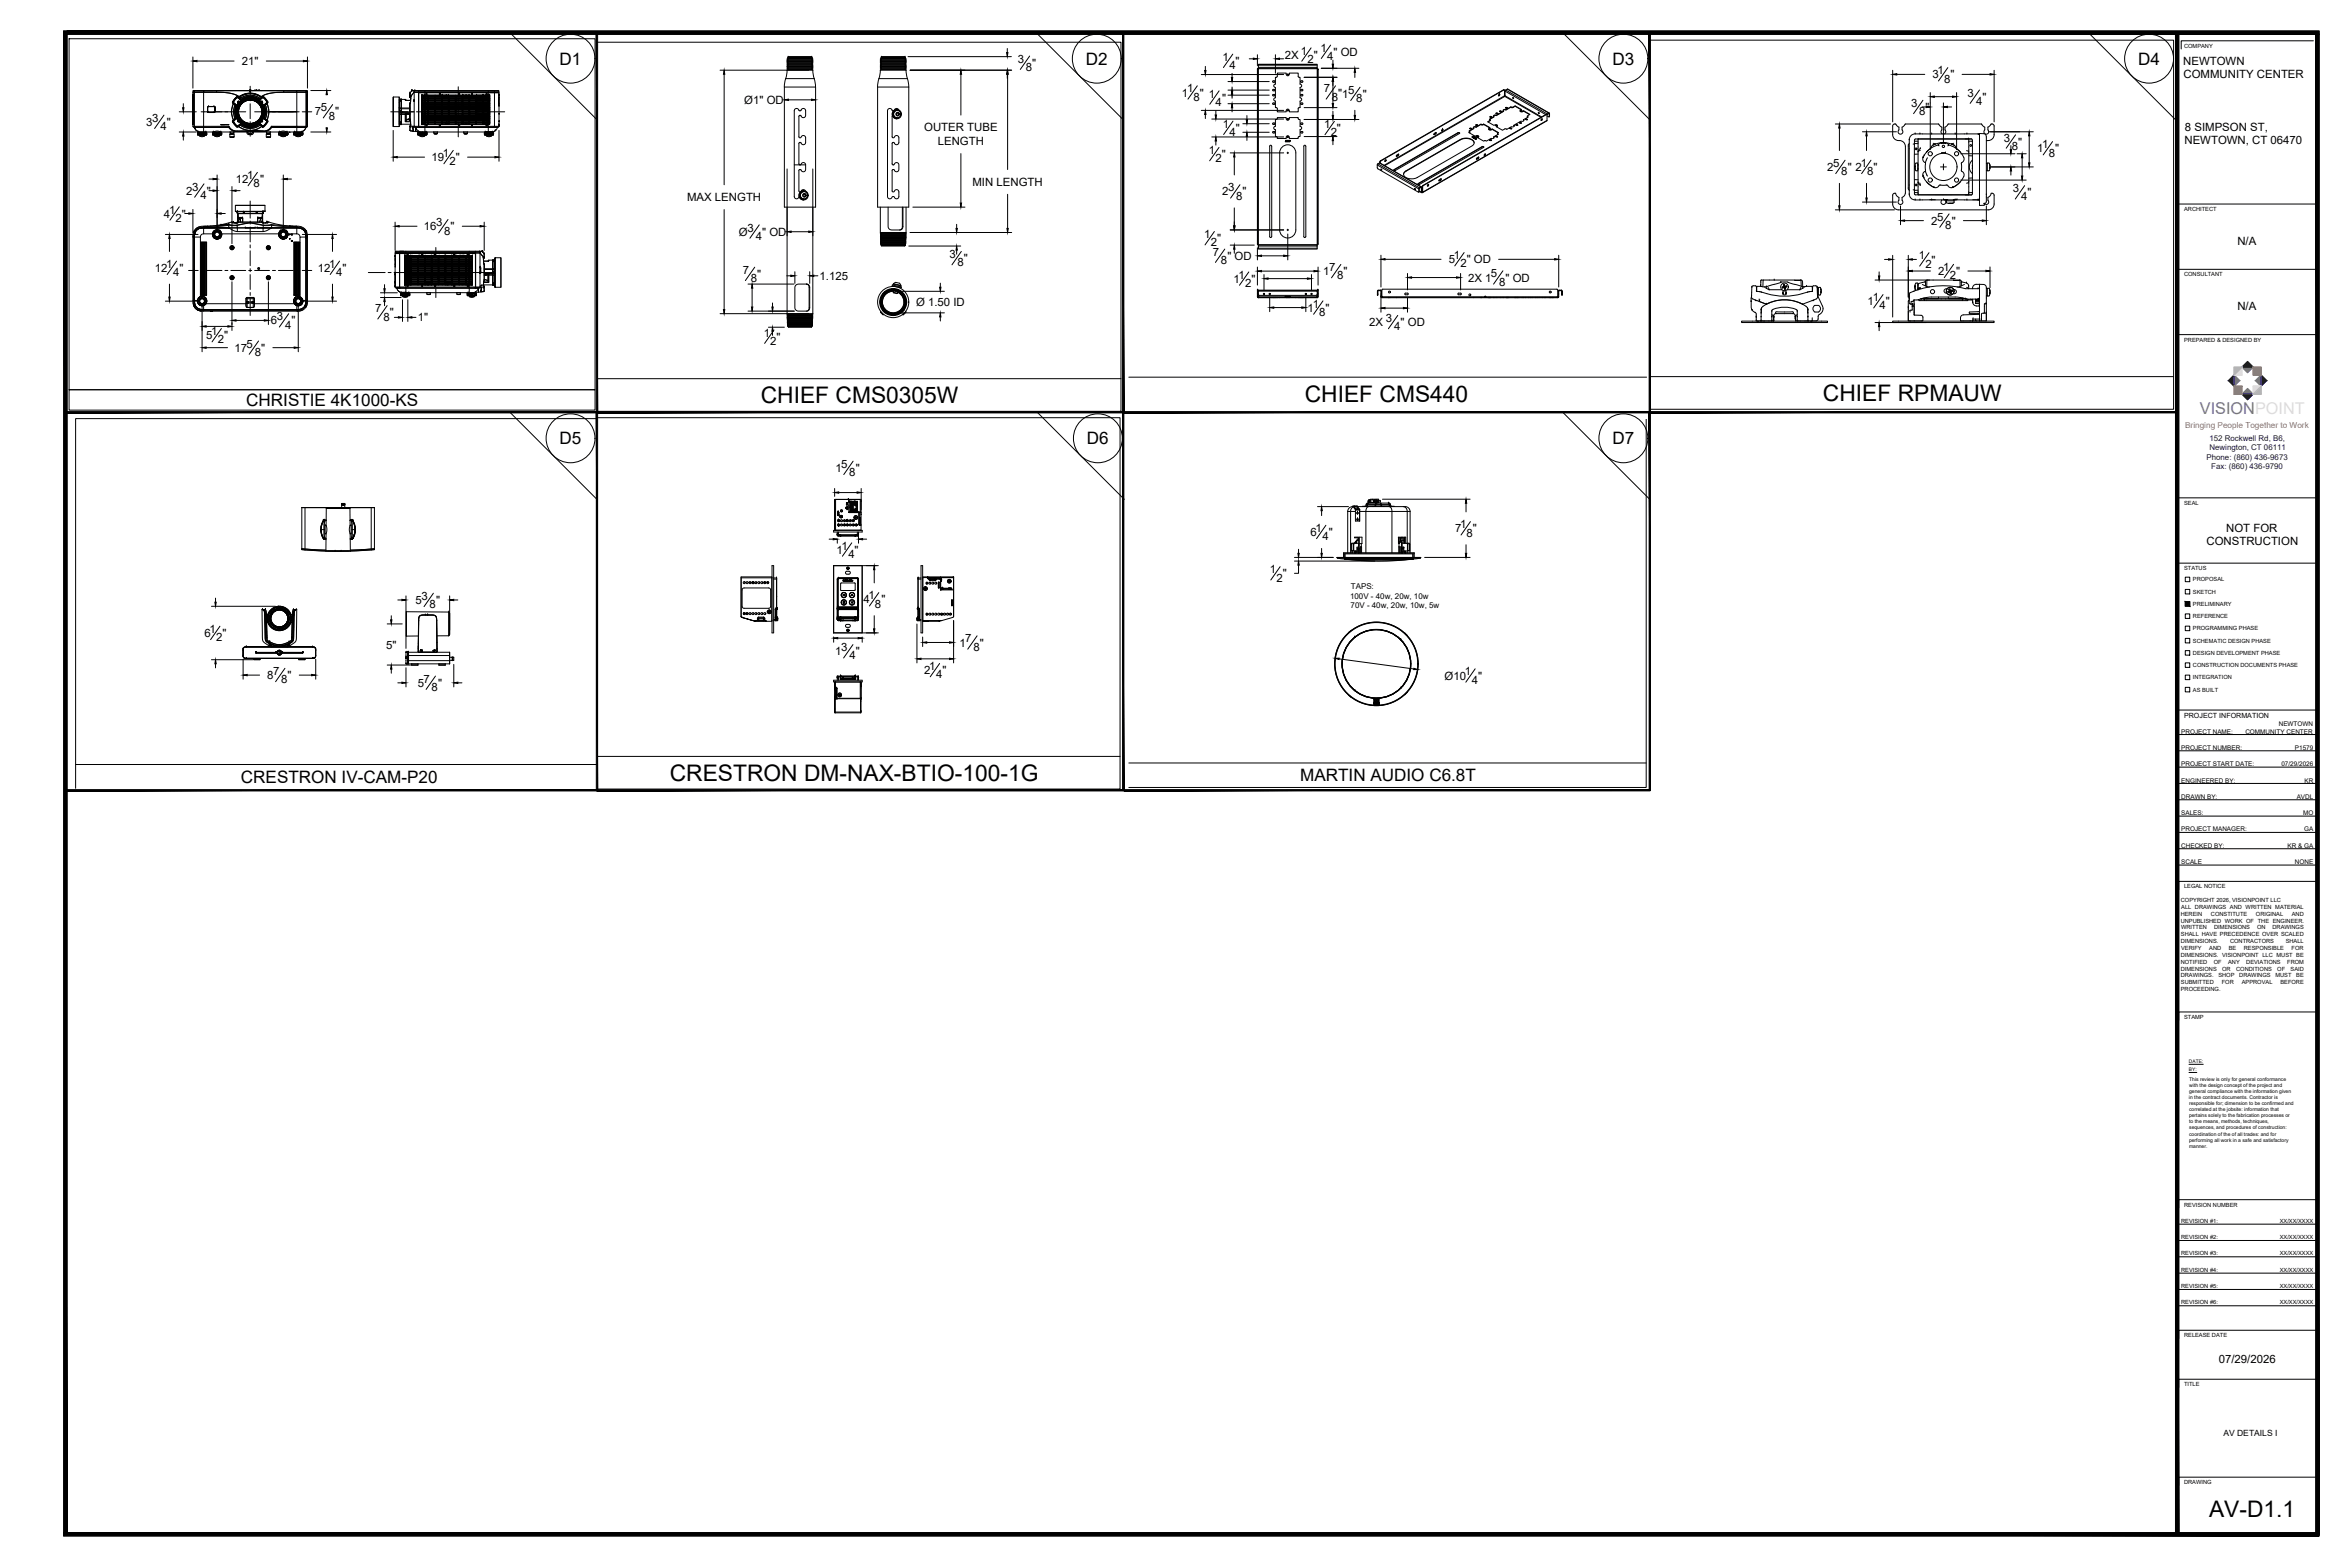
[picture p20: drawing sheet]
<svg xmlns="http://www.w3.org/2000/svg" width="914mm" height="610mm" viewBox="0 0 914 610" stroke-linecap="round" stroke-linejoin="round" font-family="sans-serif">
<defs><g id="words">
<g font-size="8.9">
<text x="296" y="156.8">CHIEF CMS0305W</text>
<text x="507.7" y="156.3">CHIEF CMS440</text>
<text x="709.3" y="156">CHIEF RPMAUW</text>
<text x="260.6" y="303.8">CRESTRON DM-NAX-BTIO-100-1G</text>
<text x="859.6" y="590.3">AV-D1.1</text>
</g>
<g font-size="6.7">
<text x="217.8" y="25.2">D1</text>
<text x="422.5" y="25.2">D2</text>
<text x="627.4" y="25.2">D3</text>
<text x="832" y="25.2">D4</text>
<text x="95.8" y="158">CHRISTIE 4K1000-KS</text>
<text x="217.8" y="172.9">D5</text>
<text x="423" y="172.9">D6</text>
<text x="627.4" y="172.9">D7</text>
<text x="93.7" y="304.6">CRESTRON IV-CAM-P20</text>
<text x="505.9" y="304">MARTIN AUDIO C6.8T</text>
</g>
<text font-size="6.3" fill="#6e6994" x="856" y="161.2">VISIONPOINT</text>
<g font-size="4.4">
<text x="475.7" y="23.7">1</text>
<text x="500" y="22.8">2X</text>
<text x="506.2" y="21.2">1</text>
<text x="511.2" y="22.8">&quot;</text>
<text x="513.8" y="20.2">1</text>
<text x="516.4" y="23.3">4</text>
<text x="518.9" y="21.7">&quot; OD</text>
<text x="94.1" y="25.3">21&quot;</text>
<text x="396" y="24.4">3</text>
<text x="399.2" y="27.6">8</text>
<text x="401.7" y="26">&quot;</text>
<text x="478.3" y="26.8">4</text>
<text x="480.8" y="25.3">&quot;</text>
<text x="508.7" y="24.4">2</text>
<text x="753.9" y="28.9">1</text>
<text x="849.5" y="25.4">NEWTOWN</text>
<text x="461.9" y="36">1</text>
<text x="515" y="36">7</text>
<text x="751.9" y="30.5">3</text>
<text x="756.4" y="32.2">8</text>
<text x="758.9" y="30.5">&quot;</text>
<text x="849.6" y="30.5">COMMUNITY CENTER</text>
<text x="289.6" y="40.4">Ø1&quot; OD</text>
<text x="459.9" y="37.5">1</text>
<text x="464.4" y="39.2">8</text>
<text x="466.9" y="37.5">&quot; 1</text>
<text x="473" y="41.1">4</text>
<text x="475.5" y="39.5">&quot;</text>
<text x="518.2" y="39.2">8</text>
<text x="520.7" y="37.5">&quot;15</text>
<text x="527.7" y="39.8">8</text>
<text x="530.2" y="38.1">&quot;</text>
<text x="743.6" y="41.6">3</text>
<text x="765.6" y="37.6">3</text>
<text x="768.9" y="40.8">4</text>
<text x="771.4" y="39.2">&quot;</text>
<text x="59.2" y="47.4">3</text>
<text x="122.5" y="44.9">7</text>
<text x="124.8" y="43.3">5</text>
<text x="128" y="46.5">8</text>
<text x="130.5" y="44.9">&quot;</text>
<text x="746.7" y="44.9">8</text>
<text x="749.2" y="43.2">&quot;</text>
<text x="56.9" y="49">3</text>
<text x="62.4" y="50.6">4</text>
<text x="64.9" y="49">&quot;</text>
<text x="359.6" y="51.1">OUTER TUBE</text>
<text x="475.8" y="49.7">1</text>
<text x="478.4" y="52.9">4</text>
<text x="480.9" y="51.3">&quot;</text>
<text x="515.2" y="49.8">1</text>
<text x="517.8" y="53">2</text>
<text x="520.2" y="51.4">&quot;</text>
<text x="850.2" y="50.8">8 SIMPSON ST,</text>
<text x="364.9" y="56.5">LENGTH</text>
<text x="470.3" y="59.9">1</text>
<text x="779.7" y="55.1">3</text>
<text x="782.8" y="58.3">8</text>
<text x="785.3" y="56.6">&quot;</text>
<text x="792.7" y="59.3">1</text>
<text x="794.7" y="57.7">1</text>
<text x="799.7" y="59.3">&quot;</text>
<text x="850" y="56">NEWTOWN, CT 06470</text>
<text x="167.9" y="62.7">19</text>
<text x="172.4" y="61.1">1</text>
<text x="174.9" y="64.3">2</text>
<text x="177.4" y="62.7">&quot;</text>
<text x="472.9" y="63.1">2</text>
<text x="475.4" y="61.5">&quot;</text>
<text x="713.3" y="64.9">5</text>
<text x="724" y="64.9">1</text>
<text x="797.2" y="60.9">8</text>
<text x="91.7" y="71.2">12</text>
<text x="96.2" y="69.7">1</text>
<text x="101.2" y="71.2">&quot;</text>
<text x="711" y="66.5">2</text>
<text x="716.5" y="68.2">8</text>
<text x="718.9" y="66.5">&quot; 2</text>
<text x="726.5" y="68.2">8</text>
<text x="729" y="66.5">&quot;</text>
<text x="72.5" y="75.7">2</text>
<text x="74.8" y="74.1">3</text>
<text x="78" y="77.3">4</text>
<text x="80.5" y="75.7">&quot;</text>
<text x="98.7" y="72.9">8</text>
<text x="378.4" y="72.3">MIN LENGTH</text>
<text x="475.6" y="76.1">2</text>
<text x="477.9" y="74.5">3</text>
<text x="481" y="77.7">8</text>
<text x="483.5" y="76.1">&quot;</text>
<text x="783.2" y="74.8">3</text>
<text x="786.4" y="78">4</text>
<text x="788.9" y="76.4">&quot;</text>
<text x="65.8" y="83.1">1</text>
<text x="267.4" y="78.3">MAX LENGTH</text>
<text x="63.8" y="84.6">4</text>
<text x="68.3" y="86.3">2</text>
<text x="70.8" y="84.6">&quot;</text>
<text x="165" y="89.6">16</text>
<text x="169.7" y="88">3</text>
<text x="175.3" y="89.6">&quot;</text>
<text x="751.5" y="87.4">2</text>
<text x="753.8" y="85.8">5</text>
<text x="756.9" y="89.1">8</text>
<text x="759.4" y="87.4">&quot;</text>
<text x="172.8" y="91.2">8</text>
<text x="287.5" y="91.7">Ø</text>
<text x="290.8" y="90.1">3</text>
<text x="294.1" y="93.3">4</text>
<text x="296.5" y="91.7">&quot; OD</text>
<text x="468.5" y="92.7">1</text>
<text x="471.1" y="95.9">2</text>
<text x="473.6" y="94.3">&quot;</text>
<text x="870.6" y="95.2">N/A</text>
<text x="369.4" y="100.4">3</text>
<text x="472" y="99.5">7</text>
<text x="477.6" y="101.1">&quot; OD</text>
<text x="565.7" y="100.8">1</text>
<text x="746.6" y="100.9">1</text>
<text x="60.2" y="105.8">12</text>
<text x="64.7" y="104.2">1</text>
<text x="67.3" y="107.4">4</text>
<text x="69.8" y="105.8">&quot;</text>
<text x="123.7" y="105.8">12</text>
<text x="128.1" y="104.2">1</text>
<text x="130.8" y="107.4">4</text>
<text x="133.2" y="105.8">&quot;</text>
<text x="289.1" y="106.6">7</text>
<text x="372.6" y="103.7">8</text>
<text x="375.1" y="102">&quot;</text>
<text x="475.1" y="102.7">8</text>
<text x="514.9" y="107.1">1</text>
<text x="517.1" y="105.5">7</text>
<text x="522.8" y="107.1">&quot;</text>
<text x="563.7" y="102.4">5</text>
<text x="568.3" y="104">2</text>
<text x="570.7" y="102.4">&quot; OD</text>
<text x="580.2" y="107.9">5</text>
<text x="749.2" y="104.1">2</text>
<text x="751.6" y="102.5">&quot;</text>
<text x="754.2" y="107">2</text>
<text x="756.2" y="105.4">1</text>
<text x="761.2" y="107">&quot;</text>
<text x="292.2" y="109.8">8</text>
<text x="294.7" y="108.1">&quot;</text>
<text x="318.9" y="108.9">1.125</text>
<text x="479.9" y="110">1</text>
<text x="481.9" y="108.4">1</text>
<text x="484.5" y="111.6">2</text>
<text x="486.9" y="110">&quot;</text>
<text x="520.3" y="108.7">8</text>
<text x="571.2" y="109.5">2X 1</text>
<text x="583.3" y="111.2">8</text>
<text x="585.8" y="109.5">&quot; OD</text>
<text x="758.7" y="108.6">2</text>
<text x="356.4" y="119.2">Ø 1.50 ID</text>
<text x="510.8" y="119.7">1</text>
<text x="726.7" y="118.8">1</text>
<text x="728.7" y="117.2">1</text>
<text x="733.8" y="118.8">&quot;</text>
<text x="107.7" y="124.7">3</text>
<text x="146" y="121.5">7</text>
<text x="149.2" y="124.7">8</text>
<text x="151.7" y="123.1">&quot;</text>
<text x="162.5" y="125.1">1&quot;</text>
<text x="508.8" y="121.2">1</text>
<text x="513.3" y="122.9">8</text>
<text x="515.8" y="121.2">&quot;</text>
<text x="539.3" y="125.3">3</text>
<text x="731.4" y="120.4">4</text>
<text x="870.6" y="120.6">N/A</text>
<text x="80.2" y="132">5</text>
<text x="82.1" y="130.4">1</text>
<text x="87.2" y="132">&quot;</text>
<text x="105.4" y="126.2">6</text>
<text x="111" y="127.8">4</text>
<text x="113.5" y="126.2">&quot;</text>
<text x="297.2" y="131">1</text>
<text x="532.8" y="126.9">2X</text>
<text x="542.5" y="128.5">4</text>
<text x="545" y="126.9">&quot; OD</text>
<text x="84.7" y="133.6">2</text>
<text x="91.2" y="136.8">17</text>
<text x="96" y="135.3">5</text>
<text x="101.6" y="136.8">&quot;</text>
<text x="299.7" y="134.2">2</text>
<text x="302.2" y="132.6">&quot;</text>
<text x="99.1" y="138.5">8</text>
<text x="325" y="183.6">1</text>
<text x="327.3" y="182">5</text>
<text x="330.5" y="185.3">8</text>
<text x="333" y="183.6">&quot;</text>
<text x="509.9" y="208.5">6</text>
<text x="511.9" y="206.9">1</text>
<text x="517" y="208.5">&quot;</text>
<text x="566.2" y="207.1">7</text>
<text x="568.1" y="205.5">1</text>
<text x="570.7" y="208.8">8</text>
<text x="573.2" y="207.1">&quot;</text>
<text x="866.2" y="206.8">NOT FOR</text>
<text x="325.5" y="215.4">1</text>
<text x="327.4" y="213.8">1</text>
<text x="332.5" y="215.4">&quot;</text>
<text x="514.6" y="210.1">4</text>
<text x="858.5" y="212.2">CONSTRUCTION</text>
<text x="330.1" y="217">4</text>
<text x="494.1" y="223">1</text>
<text x="496.7" y="226.2">2</text>
<text x="499.1" y="224.6">&quot;</text>
<text x="164" y="233.4">3</text>
<text x="337.9" y="233.1">1</text>
<text x="161.7" y="235">5</text>
<text x="167.2" y="236.6">8</text>
<text x="169.7" y="235">&quot;</text>
<text x="336" y="234.7">4</text>
<text x="340.5" y="236.4">8</text>
<text x="343" y="234.7">&quot;</text>
<text x="79.6" y="247.8">6</text>
<text x="81.6" y="246.2">1</text>
<text x="84.2" y="249.4">2</text>
<text x="86.6" y="247.8">&quot;</text>
<text x="373.3" y="251.5">1</text>
<text x="375.6" y="249.9">7</text>
<text x="381.2" y="251.5">&quot;</text>
<text x="150.2" y="252.3">5&quot;</text>
<text x="325" y="255">1</text>
<text x="327.3" y="253.4">3</text>
<text x="330.6" y="256.5">4</text>
<text x="333" y="255">&quot;</text>
<text x="378.7" y="253.2">8</text>
<text x="106.3" y="262.6">7</text>
<text x="359.6" y="262.3">2</text>
<text x="361.6" y="260.7">1</text>
<text x="364.3" y="263.9">4</text>
<text x="366.7" y="262.3">&quot;</text>
<text x="570" y="262.8">1</text>
<text x="104" y="264.2">8</text>
<text x="109.4" y="265.8">8</text>
<text x="111.9" y="264.2">&quot;</text>
<text x="162.6" y="267.2">5</text>
<text x="164.8" y="265.6">7</text>
<text x="168" y="268.9">8</text>
<text x="170.5" y="267.2">&quot;</text>
<text x="562.1" y="264.4">Ø10</text>
<text x="572.7" y="266">4</text>
<text x="575.1" y="264.4">&quot;</text>
<text x="863.3" y="530.2">07/29/2026</text>
</g>
<text font-size="3.3" x="865.1" y="558.8">AV DETAILS I</text>
<text font-size="3.2" fill="#f15c22" x="850.3" y="166.3">Bringing People Together to Work</text>
<g font-size="3.1" fill="#10054c">
<text x="859.7" y="171.4">152 Rockwell Rd, B6,</text>
<text x="858.6" y="178.9">Phone: (860) 436-9673</text>
<text x="859.7" y="175.1">Newington, CT 06111</text>
<text x="860.4" y="182.6">Fax: (860) 436-9790</text>
</g>
<g font-size="3.1">
<text x="525.3" y="232.9">100V - 40w, 20w, 10w</text>
<text x="525.6" y="229.2">TAPS:</text>
<text x="525.5" y="236.6">70V - 40w, 20w, 10w, 5w</text>
</g>
<text font-size="2.8" x="849.8" y="279.3">PROJECT INFORMATION</text>
<g font-size="2.5">
<text x="848.7" y="285.4">PROJECT NAME:</text>
<text x="873.7" y="285.5">COMMUNITY CENTER</text>
<text x="886.7" y="282.5">NEWTOWN</text>
<text x="848.7" y="291.7">PROJECT NUMBER:</text>
<text x="893" y="291.7">P1579</text>
<text x="848.7" y="298.1">PROJECT START DATE:</text>
<text x="887.7" y="298.1">07/29/2026</text>
<text x="848.7" y="304.4">ENGINEERED BY:</text>
<text x="896.7" y="304.4">KR</text>
<text x="848.7" y="310.8">DRAWN BY:</text>
<text x="893.7" y="310.8">AVDL</text>
<text x="848.7" y="317.1">SALES:</text>
<text x="896.2" y="317.1">MO</text>
<text x="848.7" y="323.5">PROJECT MANAGER:</text>
<text x="896.6" y="323.5">GA</text>
<text x="848.7" y="329.8">CHECKED BY:</text>
<text x="890.1" y="329.8">KR &amp; GA</text>
<text x="848.7" y="336.2">SCALE</text>
<text x="893" y="336.2">NONE</text>
</g>
<g font-size="2.2">
<text x="849.8" y="18.6">COMPANY</text>
<text x="849.8" y="82.1">ARCHITECT</text>
<text x="849.8" y="107.5">CONSULTANT</text>
<text x="849.8" y="132.9">PREPARED &amp; DESIGNED BY</text>
<text x="849.8" y="196.4">SEAL</text>
<text x="849.8" y="221.8">STATUS</text>
<text x="853.3" y="226.2">PROPOSAL</text>
<text x="853.3" y="231">SKETCH</text>
<text x="853.3" y="235.7">PRELIMINARY</text>
<text x="853.3" y="245.3">PROGRAMMING PHASE</text>
<text x="853.3" y="240.5">REFERENCE</text>
<text x="853.3" y="250">SCHEMATIC DESIGN PHASE</text>
<text x="853.3" y="254.8">DESIGN DEVELOPMENT PHASE</text>
<text x="853.3" y="259.5">CONSTRUCTION DOCUMENTS PHASE</text>
<text x="853.3" y="269.1">AS BUILT</text>
<text x="853.3" y="264.3">INTEGRATION</text>
<text x="849.8" y="345.6">LEGAL NOTICE</text>
<text x="848.6" y="350.9">COPYRIGHT 2026, VISIONPOINT LLC</text>
<text x="848.7" y="353.5">ALL DRAWINGS AND WRITTEN MATERIAL</text>
<text x="848.5" y="356.2">HEREIN</text>
<text x="848.5" y="358.9">UNPUBLISHED WORK OF THE ENGINEER.</text>
<text x="860.3" y="356.2">CONSTITUTE</text>
<text x="877.8" y="356.2">ORIGINAL</text>
<text x="891.8" y="356.2">AND</text>
<text x="848.6" y="364.2">SHALL HAVE PRECEDENCE OVER SCALED</text>
<text x="848.7" y="361.5">WRITTEN</text>
<text x="861.5" y="361.5">DIMENSIONS</text>
<text x="878.2" y="361.5">ON</text>
<text x="884.3" y="361.5">DRAWINGS</text>
<text x="848.6" y="366.9">DIMENSIONS.</text>
<text x="848.7" y="369.6">VERIFY</text>
<text x="859.6" y="369.6">AND</text>
<text x="867.2" y="369.6">BE</text>
<text x="867.7" y="366.9">CONTRACTORS</text>
<text x="873.1" y="369.6">RESPONSIBLE</text>
<text x="889.4" y="366.9">SHALL</text>
<text x="891.7" y="369.6">FOR</text>
<text x="848.6" y="372.2">DIMENSIONS. VISIONPOINT LLC MUST BE</text>
<text x="848.6" y="374.9">NOTIFIED</text>
<text x="848.6" y="377.6">DIMENSIONS</text>
<text x="861.4" y="374.9">OF</text>
<text x="864.7" y="377.6">OR</text>
<text x="867" y="374.9">ANY</text>
<text x="870.1" y="377.6">CONDITIONS</text>
<text x="874" y="374.9">DEVIATIONS</text>
<text x="886.1" y="377.6">OF</text>
<text x="890" y="374.9">FROM</text>
<text x="891.3" y="377.6">SAID</text>
<text x="848.6" y="380.3">DRAWINGS.</text>
<text x="848.6" y="382.9">SUBMITTED</text>
<text x="863.2" y="380.3">SHOP</text>
<text x="864.5" y="382.9">FOR</text>
<text x="871.3" y="380.3">DRAWINGS</text>
<text x="872.3" y="382.9">APPROVAL</text>
<text x="885.4" y="380.3">MUST</text>
<text x="887.3" y="382.9">BEFORE</text>
<text x="893.5" y="380.3">BE</text>
<text x="848.6" y="385.6">PROCEEDING.</text>
<text x="849.8" y="396.4">STAMP</text>
<text x="849.8" y="469.4">REVISION NUMBER</text>
<text x="848.7" y="475.7">REVISION #1:</text>
<text x="887.1" y="475.7">XX/XX/XXXX</text>
<text x="848.7" y="482">REVISION #2:</text>
<text x="887.1" y="482">XX/XX/XXXX</text>
<text x="848.7" y="488.4">REVISION #3:</text>
<text x="887.1" y="488.4">XX/XX/XXXX</text>
<text x="848.7" y="494.7">REVISION #4:</text>
<text x="887.1" y="494.7">XX/XX/XXXX</text>
<text x="848.7" y="501.1">REVISION #5:</text>
<text x="887.1" y="501.1">XX/XX/XXXX</text>
<text x="848.7" y="507.4">REVISION #6:</text>
<text x="887.1" y="507.4">XX/XX/XXXX</text>
<text x="849.8" y="520.2">RELEASE DATE</text>
<text x="849.8" y="539.3">TITLE</text>
<text x="849.8" y="577.4">DRAWING</text>
</g>
<g font-size="2">
<text x="851.8" y="420.5">This review is only for general conformance</text>
<text x="851.8" y="425.2">general compliance with the information given</text>
<text x="851.9" y="422.9">with the design concept of the project and</text>
<text x="851.7" y="427.6">in the contract documents. Contractor is</text>
<text x="851.8" y="430">responsible for; dimension to be confirmed and</text>
<text x="851.8" y="434.7">pertains solely to the fabrication processes or</text>
<text x="851.8" y="432.3">correlated at the jobsite: information that</text>
<text x="851.9" y="437">to the means, methods, techniques,</text>
<text x="851.8" y="441.8">coordination of the of all trades: and for</text>
<text x="851.8" y="439.4">sequences, and procedures of construction:</text>
<text x="851.8" y="444.1">performing all work in a safe and satisfactory</text>
<text x="851.8" y="446.5">manner.</text>
</g>
<g font-size="1.9">
<text x="851.7" y="413.7">DATE:</text>
<text x="851.7" y="416.8">BY:</text>
</g>
</g></defs>
<!-- layer: 0 -->
<g fill="none" stroke="#000" stroke-width=".39">
<path d="M24.8 12.1h1.3v584.8h-1.3zM26.1 12.1h876.3v1.2h-876.3zM26.9 15.1h204.6v136.5h-204.6zM232.3 16.4h203.9v143.6h-203.9M391.9 18.9v1.5M510.2 18.6l-3.7 5.2M517.8 17.5l-3.7 5.3M642 15.6h203.8v143.6h-203.8M846.5 13.1h1.3v583.1h-1.3zM900.2 15.9h-51.5v3.2M901.1 13.3h1.3v583.6h-1.3zM75.1 22.2v12.1"/>
<path d="M76.6 23.7h14.5M103.6 23.7h14.4M119.6 22.2v12.1M120.9 35.2h7.8M127.1 36.8v.1M280.2 27.3h36.1M281.8 28.9v43M305.2 33.9v46.7h12.2v-46.7M305.2 33.9h12.2M305.7 30.6l-.5 3.3M305.7 30.6h11.1M306.3 25.9l.4 .2"/>
<path d="M306.3 23l.4 .2M306.3 24.9l.4 .2M306.3 24.4l.4 .3M306.3 23.9l.4 .3M306.3 26.8l.4 .3M306.3 23.5l.4 .2M306.3 23.5h10M306.3 23.9h10M306.3 25.9h10M306.3 23h10M306.3 24.9h10M306.3 24.4h10"/>
<path d="M306.3 26.3h10M306.3 26.8h10M306.3 25.4h10M306.5 22.6h9.6M306.7 27.1l-.4 .2-.6 3.3M306.7 26.1l-.4 .2 .4 .3M306.7 25.1l-.4 .3 .4 .2M306.7 22.3l-.2 .3 .2 .2M306.7 22.3h.1M306.7 22.3h9.2h-9.2M306.7 23.7h9.2M306.7 23.2l-.4 .3"/>
<path d="M306.7 23.7l-.4 .2M306.7 24.7l-.4 .2M306.7 24.2l-.4 .2M306.7 22.8l-.4 .2M306.7 25.6l-.4 .3M306.7 26.6l-.4 .2M306.7 22.3l.1-.3h8.9l.2 .3M306.7 23.2h9.2M306.7 26.1h9.2M306.7 25.1h9.2M306.7 24.7h9.2M306.7 24.2h9.2"/>
<path d="M306.7 22.8h9.2M306.7 26.6h9.2M306.7 27.1h9.2M306.7 25.6h9.2M306.7 22.3h9.2M306.8 38.8h9M315.9 24.7l.4 .2-.4 .2M315.9 22.3h.1M315.9 23.2l.4 .3M315.9 23.7l.4 .2M315.9 24.2l.4 .2M315.9 22.8l.4 .2"/>
<path d="M315.9 26.1l.4 .2M315.9 25.6l.4 .3M315.9 25.1l.4 .3M315.9 26.6l.4 .2M315.9 27.1l.4 .2M315.9 22.3l.2 .3M316.1 22.6l-.2 .2M316.3 25.9l-.4 .2M316.3 23l-.4 .2M316.3 24.4l-.4 .3M316.3 26.3l-.4 .3M316.3 23.9l-.4 .3"/>
<path d="M316.3 26.8l-.4 .3M316.3 25.4l-.4 .2M316.3 23.5l-.4 .2M316.3 27.3l.5 3.3M316.8 30.6l.5 3.3M341.5 33.9v46.7h12.1v-46.7M341.5 33.9h12.1M342 30.6l-.5 3.3M342 30.6h11.1M342.5 27.3h10.1M342.5 23.5h10.1M342.5 23.9h10.1"/>
<path d="M342.5 25.9h10.1M342.5 23h10.1M342.5 24.9h10.1M342.5 24.4h10.1M342.5 26.3h10.1M342.5 26.8h10.1M342.5 25.4h10.1M342.5 25.9l.4 .2M342.5 23l.4 .2M342.5 24.9l.4 .2M342.5 24.4l.4 .3M342.5 23.9l.4 .3"/>
<path d="M342.5 26.8l.4 .3M342.5 23.5l.4 .2M342.5 27.3l-.5 3.3M342.7 22.6h9.7M342.9 22.3l-.2 .3 .2 .2M342.9 22.3h9.3M342.9 26.1l-.4 .2 .4 .3M342.9 25.1l-.4 .3 .4 .2M342.9 22.3h.1M342.9 22.3h9.2h-9.2M342.9 23.7h9.2M342.9 23.2h9.2"/>
<path d="M342.9 26.1h9.2M342.9 25.1h9.2M342.9 24.7h9.2M342.9 24.2h9.2M342.9 22.8h9.2M342.9 26.6h9.2M342.9 27.1h9.2M342.9 25.6h9.2M342.9 22.3l.2-.3h8.9l.1 .3M342.9 23.2l-.4 .3M342.9 23.7l-.4 .2M342.9 24.7l-.4 .2"/>
<path d="M342.9 24.2l-.4 .2M342.9 22.8l-.4 .2M342.9 25.6l-.4 .3M342.9 26.6l-.4 .2M342.9 27.1l-.4 .2M352.1 24.7l.5 .2-.5 .2M352.1 22.3h.1M352.1 23.2l.5 .3M352.1 23.7l.5 .2M352.1 24.2l.5 .2M352.1 22.8l.5 .2M352.1 26.1l.5 .2"/>
<path d="M352.1 25.6l.5 .3M352.1 25.1l.5 .3M352.1 26.6l.5 .2M352.1 27.1l.5 .2M352.2 22.3l.2 .3M352.4 22.6l-.3 .2M352.6 25.9l-.5 .2M352.6 23l-.5 .2M352.6 24.4l-.5 .3M352.6 26.3l-.5 .3M352.6 23.9l-.5 .3M352.6 26.8l-.5 .3"/>
<path d="M352.6 25.4l-.5 .2M352.6 23.5l-.5 .2M352.6 27.3l.5 3.3M353.1 30.6l.5 3.3M353.3 22h40.2M354.1 27.3h39.6M373.9 28.9v15.9M391.9 28.9v1.6M392.1 28.9v37.1M400.6 21.8l-3.6 5.2M465.9 33.4l-3.7 5.2M467.4 29h32.1"/>
<path d="M469 25.8v1.6M474.4 35.3l-3.7 5.3M477.8 31.7h16.1M477.8 35.1h16.1M477.8 37h16.1M479.4 28.6v1.5M479.4 33.8v1.6M479.4 36.6v1.6M479.7 21.1l-3.7 5.2M486.1 22.9h1.6M489.3 26.7l.2 .4zM489.3 27.1v67.7l.2-67.7"/>
<path d="M489.3 21.3v4.2M489.5 26.7v68.5M489.6 25h22.9v.4h-22.9zM489.6 25.4v.8h22.9v-.8M489.6 26.2v.4h22.9v-.4M489.6 26.6h22.9M495.2 36.9l.6-.2 .3 .3-.7 .3zM495.2 31.6l.6-.2 .3 .3-.7 .3zM495.4 34.8l-.2 .4 .6 .1 .3-.3-.3-.2M495.4 34.8h.4M496.3 32.7a.65 .65 0 0 0-.7 .7 .65 .65 0 0 0 .7 .6v4a.65 .65 0 0 0-.7 .7 .65 .65 0 0 0 .7 .6v2.6l.6 .2 .1 1.4h3.5v-.5a.58 .58 0 0 1 .6-.6 .58 .58 0 0 1 .5 .6l.1 .5h3.4l.1-1.4 .3-.2M496.3 21.3v7.2"/>
<path d="M497.9 22.9h1.5M505.5 30.1l-.4-.4v-1.3h-3.4v.5a.59 .59 0 0 1-.6 .6 .59 .59 0 0 1-.6-.6v-.5h-3.5l-.1 1.5-.6 .2v2.6M505.5 30.1h.4v2.6M505.9 32.7a.66 .66 0 0 1 .6 .7 .66 .66 0 0 1-.6 .6v4a.65 .65 0 0 1 .6 .7 .65 .65 0 0 1-.6 .6v2.6h-.4M506.1 36.9l.6-.2 .3 .3-.7 .3zM506.1 31.6l.6-.2 .3 .3-.7 .3zM506.3 34.8l-.2 .4 .6 .1 .3-.3-.3-.2M506.3 34.8h.4M507.4 30.1h12.8M512.7 26.7l.2 .4zM512.7 27.1v67.7l.2-67.7M512.7 26.7v68.5"/>
<path d="M514.1 26.6h14.7M518.6 23.4v1.6M518.6 31.7v8.6M519.7 33.4l-3.7 5.2M527.2 28.2v1.9M529.2 33.9l-3.6 5.2M583.4 36.6l-.3 .6M583.4 36.6h.1M585 34.9l.3 .1M585.1 35l-48 27.6M585.4 37.3l.1 .2 .1-.2M585.6 35.5v1.8l14.3 8.2"/>
<path d="M585.6 35.5l15.9 9.1M585.9 35l-.3 .5M585.9 35l.6-.3 16.2 9.3-.6 .4M585.9 35l16.2 9.4M586.5 34.7l16.4 9.3M588.7 38l.2 .4zM588.7 38l.2 .3M736.5 27.3v20.1M738 28.9h10.9M748.2 39l-3.6 5.2M751.1 36v22.2M752.7 37.6h7"/>
<path d="M757.9 26.3l-3.6 5.2M761.3 36v22.2M763.5 28.9h10.8M770.2 35l-3.6 5.2M775.9 27.3v20.1M63.8 44.8l-3.6 5.2M69.7 43.5h6.7M69.7 51.4h6.7M71.3 40.3v1.6M71.3 52.9v1.6M120.9 51.4h7.8M127.1 49.7v.1"/>
<path d="M129.4 40.7l-3.6 5.2M153 50.7v12M176.4 58.5l-3.7 5.2M194.2 50.7v12M347.6 43.1l-1.4-.9-.7 .3-.2 .6v33.4l.6 .8 1-.2a.66 .66 0 0 1 1-.5l.7 .7 1-.3 .2-2.4-.3-.5-.6-.3-.6 .1-.6 .8-.6-.3v-8.2l.6-.3 .8 .8h.9l.3-.6 .1-2-.8-.9-.7 .3-.6 .6-.6-.2v-8.2l.5-.3 1 .8 .9-.2 .3-.6v-1.9l-.8-.8-.7 .2-.6 .7-.6-.3 .2-8.3M349 42.9a1.53 1.53 0 0 0-1.5 1.5 1.53 1.53 0 0 0 1.5 1.5M349 42.6a1.81 1.81 0 0 0-1.9 1.8 1.81 1.81 0 0 0 1.9 1.8M349 46h.1M349.1 42.9a1.49 1.49 0 0 0-1.4 1.4 1.49 1.49 0 0 0 1.4 1.5M349.1 43h.1M349.1 45.8h.1M349.1 43.9a.5 .5 0 0 1 .5 .5 .5 .5 0 0 1-.5 .5"/>
<path d="M349.2 43.9l.6 .2M349.6 44.7l.2-.6-.5-.3-.5 .3v.6l.5 .3 .5-.3M349.6 44.7l-.4 .2M349.6 44.1v.6M349.7 42.8l-.9-.6-.8 .6M350.5 44.3a1.42 1.42 0 0 0-1.8-1.4 1.53 1.53 0 0 0-.6 2.6 1.53 1.53 0 0 0 2.5-1h-.1M373.9 59.8v19.2M467.4 42.9h32.1M469 44.5v1.6M471.5 46.3h28M471.5 53.3h28M473.1 43.1v1.6"/>
<path d="M473.1 54.9v1.6M474.3 57.4l-3.6 5.1M477.8 40.3h16.1M478.7 59.5h20.8M479.4 41.9v1.6M479.8 47.1l-3.7 5.2M483.6 48.1h10.3M483.6 51.5h10.3M485.2 45v1.5M485.2 53v1.6M494.1 56.7l.5-.2 .2 .4v35.1l-.4 .4-.3-.4zM495.2 40.2l.6-.2 .3 .3-.7 .3z"/>
<path d="M495.2 48l.6-.2 .3 .3-.7 .3zM495.2 51.3l.6-.1 .3 .2-.7 .3zM500.3 54.6l-.1 .6zM500.8 59.5h.6M500.9 54.6l.3 .1-.1 .5-.2-.1 .3-.1zM501.1 59.2v.6M501.7 54.7h.4l-.3 .5zM505.5 46.5l-.3-.2-.1-.6h-3.4l-.1 .5a.58 .58 0 0 1-.5 .6 .58 .58 0 0 1-.6-.6v-.5h-3.5l-.2 .7-.5 .1v2.6a.65 .65 0 0 0-.7 .7 .65 .65 0 0 0 .7 .6v2.7l.6 .2 .1 .6h3.5v-.5a.58 .58 0 0 1 .6-.6 .58 .58 0 0 1 .5 .6l.1 .5h3.4l.1-.6 .3-.2M505.5 46.5h.4v2.6a.65 .65 0 0 1 .6 .7 .65 .65 0 0 1-.6 .6v2.7h-.4M506.1 40.2l.6-.2 .3 .3-.7 .3zM506.1 48l.6-.2 .3 .3-.7 .3zM506.1 51.3l.6-.1 .3 .2-.7 .3z"/>
<path d="M507.4 56.7l.5-.2 .2 .4v35.1l-.4 .4-.4-.4zM507.4 41.9h12.8M507.4 46.5h21.4M507.4 53.1h12.8M518.6 43.3v1.6M518.6 54.7v1.6M519.2 47.2l-3.6 5.2M527.2 42.9v2M544.1 59.9l-.2 .5M557.9 52.3l.2 .1M558 51.9l.9-.3-.2 .4-.7 .4zM558.7 52.1l-.7 .2"/>
<path d="M558.7 51.5l-.2 .5M561.3 50.3l-.3 .6M561.3 50.3h.1M567.3 51.6l-24.9 14.6 .1-.2M567.3 51.8h.7M568.2 54.3l-21.1 12.3M568.2 54.4a3.8 3.8 0 0 1 5.4 1.2M571.8 51.4l-.1 .3M571.9 49.9l.8 .2-.4 .2zM571.9 51.3l-.1 .3M572.3 50h-.4M572.3 49.8v.2"/>
<path d="M572.3 50l.3 .1M572.6 50l.1 .2M572.9 53.3l.5-.1zM572.9 53.3h.1M572.9 53.4h.1M573.1 53.5h.4M573.1 53.4h.1M573.2 53.5h.1M573.2 53.5l.2 .1M573.4 53.4v.1M573.4 53.3l.2 .1M573.4 53.3h.1"/>
<path d="M573.4 53.2l-.5 .1M573.4 53.2h.1M573.4 53.4h.3l-.2 .1M573.4 53.4l-.2 .1M573.4 53.4h.1M573.4 53.7h.4M573.4 53.6h.1M573.5 49.9l-1.8 1.2M573.5 53.7h.1M573.5 53.5h.1M573.5 53.8h.1M573.5 53.8h.2"/>
<path d="M573.5 53.7v.1M573.5 53.5l-.1 .1M573.5 53.6v.1M573.6 53.4h.1M573.7 53.4l-.2 .1M573.7 53.6v.1M573.7 53.5l.2 .1M573.7 53.5h.1M573.7 53.5l.1 .2M573.8 53.9h.1M573.7 53.8l.4 .1M573.7 53.8h.1"/>
<path d="M573.8 53.9h.3M573.8 53.7h.1M573.8 53.7l-.1 .1M573.9 53.6h.1M573.9 53.6l-.4 .1M573.9 53.6v.1M574 53.6l-.2 .1M574 53.8v.1M574 53.7h.2M574 53.7h.3l-.2 .2M574 53.7l.2 .1h-.4M574 53.7h.1"/>
<path d="M574 54.1l.5-.2zM574 54.1h.1M574.1 53.9h.1M574.2 53.7v.1M574.2 53.7h.1M574.2 53.8h-.1M574.2 53.9l.1 .1M574.3 53.8h.1M574.3 53.9l.2 .1M574.3 54h.1M574.3 53.9h.1M574.3 48.5l.7 .3-.3 .1z"/>
<path d="M574.3 54l-.3 .1M574.4 49.4l-1.1 .3M574.5 53.9h.1M574.5 54h.1M574.5 53.9l-.2 .1M574.6 53h.5zM574.6 53.1h.4M574.7 48.6l-.4 .1M574.7 48.5v.1M574.7 48.6l.3 .2M575 48.6v.2M575.2 53.3l-.2 .3"/>
<path d="M575.4 53l-.2 .4M576.3 48.4l.2 .2-.2-.3-1.9 1.1-.7-.1a.34 .34 0 0 0-.4 .2 .34 .34 0 0 0 .2 .4l-1.9 1.1 .3 .2-.3 .4 2.4 1.4 .7-.3a.4 .4 0 0 1 .5 0 .4 .4 0 0 1 0 .6l-.4 .2 2.5 1.4 .4-.2 .7 .2 1.8-1.1 .7 .1a.35 .35 0 0 0 .4-.2 .35 .35 0 0 0-.1-.4l1.8-1.1-.3-.3 .4-.3-2.5-1.4-.8 .3a.34 .34 0 0 1-.5-.1 .34 .34 0 0 1 .1-.5l.4-.2-2.5-1.4-.3 .1M576.3 48.3l-1.9 1.2M576.5 48.4h.5M576.5 48.6h.5M576.7 57l-24.8 14.5M576.7 57.2l.7 .1M577 48.4v.2M577.3 48.3l2.3 1.5M577.3 48.4l-.3 .2M577.9 59.9l-.4 .6M579.2 50.1l.4 .5 .7-.2"/>
<path d="M579.6 50.2h.4M579.6 54.4l.4-.1 .4 .3-.4 .1zM579.6 50.1l.4 .1-.3 .1zM579.8 45.4l.8 .2-.5 .1zM579.8 46.8l-.8 .6M579.9 46.7l-.1 .3M580 54.4l-.4 .1M580.1 54.3v.1M580.1 54.4l.2 .2M580.2 45.5h-.4M580.2 45.3l.3 .3M580.3 54.4l.1 .2"/>
<path d="M580.5 45.5v.2M580.6 50.2l2.3 1.5M580.6 50.3l-.3 .2M581.2 53.3l.1 .3M581.3 45.4l-1.7 1.1M582 48.9h.4M582 52.9l.7 .3-.3 .2zM582.1 44l.8 .2-.5 .1zM582.2 44.8l-1 .4M582.4 53.1h-.5M582.4 52.9v.2M582.4 53.1l.3 .1"/>
<path d="M582.5 49.1l-.2 .2M582.5 44.1h-.4M582.5 44l.3 .3M582.7 53.1v.2M582.7 51.9l.1 .3M582.7 48.8l-.2 .4M582.8 52l.1 .3M582.8 44.1l.1 .2M583.5 43.2l.8 .2-.5 .1zM583.9 43.3h-.4M584 43.3l.3 .2-.1-.2M584 43.2v.1"/>
<path d="M585.1 43.2l-2.9 1.8M585.5 50.1h.5M585.9 41.8l.8 .3-.5 .1zM586 42.7l-1.1 .3M586.3 41.9l-.4 .1M586.3 42l.3 .1v-.1M586.3 41.8v.2M587.5 49.8l.7 .2-.4 .1zM587.9 41.6l-1.9 1.2M587.9 41.7l.2 .2M587.9 49.9h-.4M587.9 49.8v.1"/>
<path d="M587.9 49.9l.3 .2M588.1 41.7h.5M588.1 41.8h.5M588.1 41.7l-.2-.1-1.9 1.1-.5-.1a.39 .39 0 0 0-.5 .1 .39 .39 0 0 0 .1 .5l-2.9 1.6-.6-.1a.35 .35 0 0 0-.4 .2 .35 .35 0 0 0 .1 .5l-1.8 1 .4 .4-1 .6 2.4 1.4 .7-.3 .6 .1 .1 .3-.5 .4 2.4 1.4 .9-.5M588.1 41.7v.2M588.2 49.9v.2M588.6 41.7l1-.5 2.4 1.4-.4 .3a.54 .54 0 0 0 .3 .5 .54 .54 0 0 0 .6-.1l.4-.2 2.4 1.4-1 .6 .4 .4-1.9 1.1a.54 .54 0 0 1-.2 .7 .54 .54 0 0 1-.8-.2l-2.8 1.6a.53 .53 0 0 1-.2 .8 .53 .53 0 0 1-.7-.2l-1.8 1-.2-.1M588.6 41.7v.2M589 48.7v.2M589 48.9l.2 .2M589.6 41.2l2.3 1.5M589.6 41.3l-1 .6"/>
<path d="M589.9 48.4l.7 .3-.5 .1zM590.2 48.5l-.4 .1M590.3 48.4v.2M590.3 48.6l.2 .1M590.5 48.6l.1 .1M591.2 47.6l.8 .3-.4 .1zM591.5 43.1l.4 .4 .6-.2M591.6 47.7l-.4 .1M591.7 47.6v.1M591.7 47.7l.2 .2M591.8 43l.5 .1zM591.8 43.2h.4"/>
<path d="M591.9 47.8l.1 .1M592.8 46.7l.1 .2M592.8 46.6v.1M592.9 43.1l2.3 1.5M592.9 43.2l-.4 .2M593.6 46.3l.7 .2-.3 .2zM594 46.4h-.4M594 46.2v.2M594 46.4l.3 .1M594.3 46.4v.2M594.3 45.2l.1 .3M594.4 45.3l.1 .3"/>
<path d="M598.6 43.8l.2 .3zM598.7 43.7l.2 .4M599.6 45.6l-14.1-8.1-46.7 27M600 46.2l-.4 .6M601.7 44.6l-47.9 27.6M602 46.8l-48.5 28.2M602.1 44.4l-.5 .1M602.1 44.5l-.1 .2M602.9 44.2l-.1-.2-.7 .4M602.9 44.2h-.2v1.3l-.7-.4M602.9 44.2l-.1 1.1M602.9 45.2l-.2 .3"/>
<path d="M714.1 48.2h21.5M715.7 49.8v8.7M724.7 51.3h13.2M726.3 52.9v5.6M737.2 48.2l-.5 .3-.2 .5v3.4a2.64 2.64 0 0 0 3.2 2.4 2.28 2.28 0 0 1 1.7 2.1M737.2 48.2l.4 .1 1.3 1.1M738.9 49.5v1a.94 .94 0 0 0-.1 1.4 .94 .94 0 0 0 1.4 0 .94 .94 0 0 0-.1-1.4v-1M740.1 49.4l1.3-1.2h12.9l1.3 1.2M741.4 57v18.2l-.6 1.1-.7 .5v1.1a.94 .94 0 0 1 .1 1.3 .94 .94 0 0 1-1.4 .1 .94 .94 0 0 1 .1-1.4v-1.1l-.8-.5-.5-1.1h-.4M742.9 55.9l-.4 .6v16.9l.4 .5M742.9 54.4v21.1M742.9 54.2v.2"/>
<path d="M744.4 56l.5-.1v18.1l-.5-.1M745.2 52.1a2.26 2.26 0 0 0-2.3 2.2M745.2 52.1h.1M745.2 52.1h1.9M746.3 54.9l-1.4 .2M746.3 54.3h.1M746.3 54.3v1.1M746.3 59.1v5.1M746.3 59.9l-1.4 .1M746.4 55.3l-.1 3.6M747 52.1h4.6M747.1 52.1h.1"/>
<path d="M747.2 58.5l-.9 .6M747.2 57.8l-.7 .5-.2 .8M747.2 57.8h.1M747.9 41.6h1.6M750 58.8l-.4 .4M751.2 57.7l-1.7 1.6-1.2 2M751.4 57.4l-.2 .3M751.6 52.1h.1M751.6 52.1h9.2M752.2 56.4l-.8 1M752.2 56.4h.1M752.2 55.8l.8 .3 3.6-.6 2.8 .5"/>
<path d="M752.6 56.2l-.4 .2M752.9 56.1l-.7 .3M754.1 56.3l.1 .1M754.2 56.4a8.8 8.8 0 0 0-4.6 2.8M754.2 56.4l.1 .2M754.3 56.6h.1M754.3 56.6l.2 .1M755.4 55.7h1.6zM755.4 55.5l-.7 .3-.5 .6M755.6 49.5l-.3 1.9 .5 .7M756.2 40v15.4M756.7 55.5l-1.7 .1"/>
<path d="M756.8 49.4l1.3-1.2h12.9l1.3 1.2M756.8 49.5l.3 1.9-.5 .7M756.9 59.5h-1.5h1.6M757 59.5h.1M757.1 55.6l1.1 .8M757.8 41.6h1.6M758.2 56.4l2.1 .8 2.4 1.9M758.2 56.4l-.3 .3M758.2 56.4h.1M758.3 56.3l-.1 .1M759.5 56.1l1.1 .5M759.5 56.1l1.1 .5 .4 .8"/>
<path d="M760.2 55.8l-.8 .2M760.8 52.1h.1M761 57.2v.2M761 57.4l.2 .3M761.2 57.7l2.1 2.1a2.23 2.23 0 0 1 .4 3.3l-.5 .4v3.1a1.84 1.84 0 0 1 .3 3.1l-1.4 1.8-2.2 1.4M762.4 58.8l.4 .4M762.9 59.8h21.1M764.7 54h2.4M765.2 58.6l.9 .5M765.3 52.1h-4.5M765.3 52.1h.1M765.9 54.1h-19.4l-.2 .2"/>
<path d="M765.9 54.1l.1 .2M765.9 54.1h.1M766 54.3l.1 4.9M766 54.3h.1M766 54.9l1.5 .2M766.1 59.1v11.6M767.1 54.1h-22l-.2 1.8h1.4M767.1 54.1l.4 .4-.2 21.2h-22.2l-.2-1.7h1.4M769.7 52.1l.5 .6M770.2 56.2v17.5M770.2 52.7v4.1M770.2 52.7h.1"/>
<path d="M771.8 52a1.27 1.27 0 0 1 1.1 1.3v25.2M771.8 52l-1.5-.1-.1 .7-.5-.5h-4.4M772.3 49.5v1a.94 .94 0 0 0-.1 1.4 .94 .94 0 0 0 1.4 0 .94 .94 0 0 0-.1-1.4v-1M773.7 51.3h17.5M774.7 48.3l-1.2 1.1M774.7 48.4l.8-.1 .4 .4v3.7a2.5 2.5 0 0 1-3 2.3M782.4 56.6v1.6M784.3 52.5l-3.7 5.2M784.8 59.8h3.6M789.6 52.9v10.5M798.7 55.1l-3.7 5.2M79.4 71.5l-3.7 5.2"/>
<path d="M81.3 69.7h1.6M81.3 74.2h1.6M84.5 68.1v21.5M90.3 72.6v22.2M91.8 74.2h1.6M100.2 67.1l-3.7 5.2M110.2 68.1v21.5M111.8 69.7h1.6M154.6 61.1h10.6M181.9 61.1h10.7M306.3 65.7v56.3l.4 .3M309.1 64.1h4.4"/>
<path d="M311.2 64.1l-.3-.3v-8.1l.6-.3 .6 .8 .6 .1 .6-.3 .2-.6v-2l-.4-.5-.8-.1-.8 .8-.6-.3v-8.2l.5-.2 .6 .7 .7 .2 .6-.3 .2-.6-.2-2.4-.7-.3-.7 .3a.72 .72 0 0 1-.8 .6 .72 .72 0 0 1-.6-.7l-.9-.1-.5 .8v33.4l.3 .7 .6 .1 1-.8M311.4 64.1l1.1-.9 .6 .2 .4 .7v2l-.4 .6h-.9l-.8-.8-.5 .3v8.1l.5 .4M312.7 74.2a1.81 1.81 0 0 0-1.8 1.8 1.81 1.81 0 0 0 1.8 1.8M312.8 74.5a1.45 1.45 0 0 0-1.4 1.5 1.45 1.45 0 0 0 1.4 1.4M312.8 74.4a1.54 1.54 0 0 0-1.6 1.6 1.54 1.54 0 0 0 1.6 1.5M312.8 74.5h.1M312.8 77.4h.1M312.9 75.5a.51 .51 0 0 1 .5 .5 .51 .51 0 0 1-.5 .5M312.9 75.4l.6 .3M313.4 76.3l.1-.6-.5-.3-.5 .3v.6l.5 .3 .5-.3M313.4 76.3l-.5 .2M313.4 75.7v.6"/>
<path d="M313.4 74.3l-.9-.5-.8 .6M314.2 75.9a1.43 1.43 0 0 0-2.1-1.3 1.51 1.51 0 0 0-.2 2.6 1.51 1.51 0 0 0 2.4-1.1h-.1M316.3 65.7v56.3M392.1 75.6v13.3M480.3 61.1v7M482.5 71.9l-3.7 5.2M535.9 65.2v-1l16.3 9.2M535.9 65.2l.3 .5 15.7 9.1 .2-.2M536.1 63.7l-.2 .5M536.2 63.7l.5-.3 16.2 9.3-.6 .4M536.2 63.7l16.1 9.4M536.9 63l.1 .1"/>
<path d="M536.9 63v.4M536.9 63.4h-.2M536.9 63.4l16.2 9.3M537 63.1v.3M537.1 62.6l.2 .1M537.1 62.6l-.2 .4M537.3 62.7l48.1-27.7v2.3l-46.8 27M537.3 62.6l-.3 .5M537.4 65.8l.2 .3M537.4 65.9l.2 .1M539.2 62.1l-.4 .7M542.5 66l24.8-14.4 .7 .1-25 14.6h-.6z"/>
<path d="M543.3 60.8h.2M543.4 60.3l.9-.3-.2 .4-.7 .4zM544 60.5l-.6 .2M546.4 67l21.8-12.7a3.8 3.8 0 0 1 5.4 1.2l-.2 .6-.7 .7-21.2 12.2a4.1 4.1 0 0 1-5.3-1zM547.1 66.5l-1 1.3M550.4 73.3l.3 .4zM550.5 73.3l.2 .4M550.5 73.4l.2 .1M551.8 71.4l24.9-14.4 .7 .1-25 14.6h-.6zM551.9 71.4l-.1 .2M552.2 73.4l-.1 1.2M552.2 74.5l-.2 .2"/>
<path d="M552.2 74.3l1.1 .6M552.2 74.4l.9 .6M552.3 73.2l-.1 .2M552.3 73.1l-.2 1.5M552.3 73.1v.1M552.9 72.9h.3l-.1 1.9zM553.2 72.9l-.2-.2-.7 .5M553.3 74.8v.1M553.4 74.7h.1M553.4 72.6l.2 2.2-.3 .1M553.7 72.1l-.3 .5M553.8 72.2l-.2 .4"/>
<path d="M553.8 72.2l48.1-27.6 .1 2.2-48.4 28-.2-2.2M555.5 71.9h.4l-.3 .5zM555.8 71.7l-.4 .6M560 69.9l.8-.3-.1 .4-.7 .4zM560.6 70.1l-.7 .2 .2 .1M560.7 69.5l-.2 .5M574.5 61.9h.2M574.7 61.4l.7-.2-.1 .4-.7 .4zM575.2 61.6l-.6 .3M575.3 61l-.2 .5M715.7 71.3v8.8M717.9 62.3l-3.6 5.2"/>
<path d="M724.7 78.6h13.2M726.3 71.3v5.7M728 62.3l-3.6 5.2M737.2 75.2l-.5 .2-.2 .5v3.5a2.28 2.28 0 0 0 2.2 2.2h35a2.28 2.28 0 0 0 2.2-2.2v-3.5l-.4-.7h-.7l-.3 .8-1 .8v1.1a.94 .94 0 0 1 0 1.4 .94 .94 0 0 1-1.4-.1M742.9 75.5h.1M742.9 75.5v.2M742.9 75.5a2.26 2.26 0 0 0 2.3 2.3M744.9 69.9h1.4M744.9 74.8l1.4 .1M745.1 64.7l.3-1.2 .8-.1v3h-.8l-.2-.7M745.1 64.8l.1 .1M745.1 64.7l.1-.2v1.3l-.1-.6"/>
<path d="M745.1 65.2h.1M745.1 64.7v.1M745.1 64.7h.1M745.1 64.8h.1M745.2 77.8h.1M745.2 77.8h1.9M746.2 65.7h.2M746.2 64.2h.2M746.3 70.8l.9 .5M746.3 75.6h19.7M746.3 70.8l.2 .7 .7 .6M746.3 71l.1 3.5"/>
<path d="M746.3 75.6h.1M746.3 65.7v5.1M746.3 74.5v1.1M746.4 64v1.8M747.1 77.8h.1M747.2 72.1h.1M748.3 68.6v.1M748.3 61.3a2.12 2.12 0 0 0 .9 2.3v3a1.53 1.53 0 0 0-.9 2M748.3 68.6l1.8 2.6 2.4 1.7M748.3 61.1v.2M748.3 61.3h.1M748.3 68.5h.1"/>
<path d="M748.7 60.6h.1M748.7 69.3h.1M749.2 66.5l.1 .4M749.3 63l-.1 .3M749.3 67l.2 .6M749.5 62.3l-.2 .6M749.6 67.7l.2 .5M749.6 70.7l1.4 1.3 1.6 .9M749.8 61.7l-.2 .5M749.8 68.3l.2 .2M750 61.4l-.2 .2M750.4 71.4l.1 .2"/>
<path d="M751.6 77.7l-4.6 .1M751.6 77.8h.1M751.6 77.8h9.2M752.5 72.9h.1M752.5 72.9h1.4l.9-.9h2.9l.8 .9h1.4M753 77.7h-2.1M755.1 64.9h2.2M755.6 77.8a.99 .99 0 0 0-.1 1.4 .99 .99 0 0 0 1.4 0 .99 .99 0 0 0-.1-1.4M756.2 63.8v2.3M756.2 77.7h.1M756.4 77.7h-.2M757.3 77.7h-.9"/>
<path d="M757.3 77.6h.6M757.3 77.7h.1M757.3 78.7l1 .4M757.4 78.7v-.6h2.9v.7l-.6 .3M757.4 77.7v.4M758.3 79.2h.2M758.7 79.1l-.2 .1M758.7 79.1v.1M758.7 79.1l-.4-.1 .2 .2M758.7 79.1h1.1l-.7 .1M758.8 79.1h-.1M759.1 79.2h.1"/>
<path d="M759.9 72.9h.1M760 77.6l.6 .1M760.3 77.7v.4M760.4 77.7h.1M760.6 77.7h.9M760.8 77.7l4.5 .1M760.8 77.8h.1M761.5 77.7h.1M762.7 70.8l-1.3 1.2-1.7 .9M762.9 70.1h25.5M764.7 75.8h2.4M765.3 77.8h.1"/>
<path d="M765.3 77.8h4.4M766 75.6h.1M766.1 70.7l-.9 .6M766.1 70.7h.1M766.1 70.7l-.1 4.9M766.1 60.6h1.4M767.5 64.4v1M767.5 62.3a3.4 3.4 0 0 0 0 5.2M767.5 74.8l-1.5 .1M767.5 69.2l-1.4 .1M769.7 77.8h.1M770 77.7h-.1"/>
<path d="M770 77.7h.1M770.2 77.9l.1 2 1.8-.2M770.2 77.2v.7M770.2 78.2h.1M770.2 78v.2M770.2 77.2l-.4 .5h-2.2M770.2 74.5h.1M770.2 77.2h.1M770.2 77.2l-.5 .6M770.2 73.1v4.1M771.9 79.1h.2M772.1 79.1v.6"/>
<path d="M772.9 78.4l-.2 .5-.6 .2M772.9 75.8h.1M772.9 63.5h.4M772.9 66.4h.4M774.2 64v1.5l.1-.2M774.2 64l.1 .7M774.2 64l-.2-.5-.7-.1v3a.99 .99 0 0 0 1-1.1M774.2 65.3h.1M774.3 65l-.1 .1M774.3 65.1v.2M774.3 64.7h.1M774.5 64.9h16.7"/>
<path d="M782.4 66.5v1.6M786.8 61.4v7.1M787.8 72.2l-3.6 5.2M901.1 79.4h-54.1v3.2M64.3 91.2h12.8M65.9 92.8v5M69.8 80.5l-3.7 5.2M71.9 83.1h1.6M75.1 81.5v9.1M86.1 83.1h1.6M117.6 91.2h13.4M129.4 92.8v5"/>
<path d="M153.7 86.4v11M155.3 88h7M174.3 85.4l-3.6 5.2M179.9 88h6.9M188.4 86.4v11M281.8 81.5v38.9M295.4 87.5l-3.6 5.2M307.8 90.1h6.9M342.5 80.6v9.8M342.5 90.4l.4 .3M342.5 90.4h10.1M342.6 90.9h9.9"/>
<path d="M342.6 90.9h.1M342.6 90.9l.3 .3M342.6 91.4h9.9M342.6 91.9h9.9M342.6 91.9h.1M342.6 91.4l.3 .3M342.6 91.9l.3 .2M342.6 92.3h9.9M342.6 92.4l.3 .2M342.6 92.4h9.9M342.6 92.8h9.9M342.6 93.3h9.9"/>
<path d="M342.6 92.8v.1M342.6 92.9l.3 .2M342.6 93.3v.1M342.6 92.9h9.9M342.6 93.7h9.8M342.6 93.7v.2M342.6 93.4l.3 .2M342.6 93.9l.3 .1M342.6 93.4h9.8M342.6 93.9h9.8M342.7 94.2h9.7M342.7 94.4l.2 .1"/>
<path d="M342.7 94.4h9.7M342.7 94.7h9.7M342.7 94.7v.1M342.7 94.8l.2 .2M342.7 94.8h9.7M342.7 95.1h9.7M342.9 95.5h9.3M342.9 95.5h.1M342.9 91.2l-.3 .2M342.9 92.1l-.3 .3M342.9 94l-.2 .4M342.9 95l-.2 .1 .2 .4"/>
<path d="M342.9 90.7l-.3 .2M342.9 91.7l-.3 .2M342.9 92.6l-.3 .2M342.9 93.1l-.3 .2M342.9 93.6l-.3 .1M342.9 94.5l-.2 .2M342.9 95.5l.2 .2h8.9l.1-.2M342.9 90.7h9.2M342.9 91.2h9.2M342.9 91.7h9.2M342.9 92.1h9.2M342.9 92.6h9.2"/>
<path d="M342.9 93.1h9.2M342.9 93.6h9.2M342.9 94h9.2M342.9 94.5h9.2M342.9 95h9.2M345.6 80.6v7.8a1.41 1.41 0 0 0 1.4 1.1h3.2a1.23 1.23 0 0 0 1.1-1.4v-7.5M351.1 80.6v7.5a1.21 1.21 0 0 1-1.1 1.4M351.1 88.1h.2M352.1 90.7l.4 .2M352.1 91.7l.4 .2M352.1 92.6l.4 .3M352.1 93.1l.3 .3"/>
<path d="M352.1 93.6l.3 .3M352.1 94.5l.3 .3M352.1 95.5h.1M352.1 95.5h-9.2h9.2M352.2 95.5h-.1M352.4 95.1l-.2 .4M352.4 94.8l-.3 .2 .3 .1M352.4 94.2v.2M352.4 94.4l-.3 .1M352.4 93.9l-.3 .1 .3 .2M352.4 93.4l-.3 .2M352.5 92.9l-.4 .2"/>
<path d="M352.5 92.3v.1M352.5 92.4l-.4 .2M352.5 91.9l-.4 .2 .4 .2M352.5 91.4h.1M352.5 91.4l-.4 .3M352.5 90.9l-.4 .3 .4 .2M352.6 80.6v9.8M352.6 90.4l-.5 .3M353.6 95.7h20.2M354.1 90.4h39.6M355.2 80.6h20.3M372.2 87.3v1.6"/>
<path d="M372.2 97.3v1.6M374.1 97.8l-3.7 5.2M472.5 90.1l-3.6 5.2M476.6 96.9l-3.7 5.2M478.7 89.5h20.8M478.7 95.4h9.3M480.3 80.9v7M480.3 96.9v1.6M489.3 94.8v.4l.2-.4M489.3 96.4v4.7M489.6 95.7h22.9v.9h-22.9zM489.6 95.7v-.3h22.9v.3"/>
<path d="M489.6 96.6v.3h22.9v-.3M489.6 95.4h22.9M490.9 99.5h8.6M497.9 89.4a3.1 3.1 0 0 0 3.2 3.2 3.1 3.1 0 0 0 3.1-3.2M497.9 89.5v-30a3.1 3.1 0 0 1 3.2-3.2 3.1 3.1 0 0 1 3.1 3.2v30M500.8 89.5h.6M501.1 89.2v.5M501.1 91v10.1M512.7 94.8v.4l.2-.4M537.3 99.3v12.4M569.7 98.3l-3.6 5.1M606.5 99.3v12.4"/>
<path d="M714.1 81.6h23.1M736.5 99.3v24M739.5 80.1v7.3M741.1 85.8h7.3M742.5 99.3v16.3M750.6 98.3l-3.6 5.2M758.4 83.2l-3.6 5.2M764 85.8h7.3M772.9 80.1v7.3M64.3 117.2h12.8M65.9 110.5v5.1M68.7 101.6l-3.7 5.2"/>
<path d="M78.6 118.7v18.1M90.3 109.6v19M104.4 109.6v16.6M116.1 118.7v18.1M117.6 117.2h13.4M129.4 110.5v5.1M132.1 101.6l-3.6 5.2M143.3 106h6.6M148 113.9h6.6M148 115.7h8.1M149.6 110.7v1.6M149.6 117.3v1.6"/>
<path d="M150.6 118.9l-3.6 5.2M156.6 116.6v8.5M158.7 116.6v8.5M291.1 110.5h17.8M292.7 112.1v7.3M293.7 103.9l-3.7 5.3M300.6 117.9v1.5M306.1 107.3h1.6M309.3 105.7v4.5M309.6 111l1.1-.5h3.2a1.24 1.24 0 0 1 1.2 1.3v7.9a1.2 1.2 0 0 1-1.2 1.3h-3.2a1.37 1.37 0 0 1-1.4-1.3v-7.9zM313.8 110.5a1.21 1.21 0 0 1 1 1.3v7.9a1.18 1.18 0 0 1-1 1.3M314.8 111.8h.3"/>
<path d="M314.8 119.7h.3M315.1 105.7v4.5M316.7 107.3h1.5M347.2 110.8l3.6 .9-.1 .3-3.5-.8zM347.5 110.9l.1-.4 3 .7-.1 .4M347.6 113.7l1.6 .4M347.7 110.5l2.8 .5M347.9 112.3v.2M348.1 111.4v.1M349.1 113.3h18.4M349.3 113.7a4.2 4.2 0 0 1 1.1 6.9 4.2 4.2 0 0 1-6.8-1.6 4.2 4.2 0 0 1 4.1-5.7l-.1 .4M349.3 113.6l-.1 .5"/>
<path d="M349.5 112.6v.3M350 110.2l-1.4-.4-.9 .6M350 110.2l.5 .8M350.5 111v.2M365.9 110.2v1.5M485.9 105.8l-3.6 5.2M489.3 115.5l.3 .3M489.3 115.5v-3l.2 3M489.3 115.5h.6M489.3 112.9h.2M489.3 114h.2M489.3 114.7h.2"/>
<path d="M489.3 113.2h.2M489.3 115.1h.2M489.3 114.3h.2M489.3 103.9v7M489.4 115.5h23.3M489.6 114.5l.4 .4h22.1l.4-.4M489.6 114.5v-1.3h22.9v1.3M489.6 113.2v-.3h22.9v.3M489.6 115.5h22.9v.3h-22.9zM489.6 114.5v1.3M489.6 113.1h22.9M490.9 105.5h20.4"/>
<path d="M491.8 106.8v6M493.4 108.4h15.3M494.1 115.7v.1M494.1 116v5.2M494.8 115.7v.1M495.2 115.7v.1M495.4 115.7v.1M495.6 115.7v.1M495.6 119.7h10.9M495.8 115.7v.1M496.1 115.7v.1M496.3 115.7v.1"/>
<path d="M496.6 115.7v.1M497 115.7v.1M497.9 115.7v.1M500.1 115.7h.1M500.2 115.7h.1M500.3 115.7h.1M500.4 115.7h.1M500.4 115.7h.2M500.5 115.7v.1M500.5 115.7h.1M500.6 115.7h.1M500.6 115.7h.2"/>
<path d="M500.8 115.7h.1M500.8 115.7h.2M500.8 115.7v.1M501 115.7h.1M501 115.7h.2M501.2 115.7h.1M501.3 115.7h.1M501.3 115.7h.2M501.3 115.7v.1M501.4 115.7h.1M501.5 115.7h.1M501.5 115.7h.2"/>
<path d="M501.7 115.7h.1M501.7 115.7v.1M501.8 115.7h.1M502 115.7h.1M502.1 115.7h.1M504.2 115.7v.1M505.1 115.7v.1M505.5 115.7v.1M505.9 115.7v.1M506.1 115.7v.1M506.3 115.7v.1M506.5 115.7v.1"/>
<path d="M506.7 115.7v.1M507 115.7v.1M507.3 115.7v.1M508.1 115.7v.1M508.1 116v5.2M510.3 106.8v6M512.2 115.5h.7l-.4 .3M512.5 114.5v1.3M512.7 112.5l.2 .4zM512.7 112.9v2.6l.2-2.6M512.7 114h.2M512.7 114.7h.2"/>
<path d="M512.7 113.2h.2M512.7 115.1h.2M512.7 114.3h.2M512.9 103.9v7M514.8 117.1l-3.7 5.2M521.7 102.9l-3.6 5.2M536 113.2l.2 1.3zM536 114.5v.4l.2-.4M536 114.1h.2M536 114.6h.2M536.3 112.9l-.3 .3M536.3 113.1l-.2 .1"/>
<path d="M536.3 112.9l.9 .2zM537.2 112.9l.3 .3M537.2 113.1l.1 .1M537.3 113.2l.2 2.3zM537.3 114.8v6.7M537.3 114.1h.2M537.3 114.6h.2M537.3 115.5l.4 .3M537.4 115.5h.6M537.5 115.5l.2 .2M537.7 115.5v.3h68.4v-.3M537.7 115.2v.6"/>
<path d="M538.9 100.9h21.8M538.9 119.9h7.2M540.3 115.7v.1M540.4 115.7v.1M540.9 115.7v.1M543.4 115.7v.1M546.6 114.2l1.1-.2 .3 .4-.2 .2-.9 .1zM547.7 106.4v6.4M547.7 116v5.5M549.3 108h17.4M567.3 114.2l1-.2 .3 .4-.1 .2-.9 .1zM568.3 106.4v6.4"/>
<path d="M573.4 115.7v.1M576 115.7v.1M576.4 115.7v.1M576.5 115.7v.1M577.7 115.7h.1M578 115.7h.1M578.1 115.7h.1M578.1 115.7h.2M578.3 115.7h.1M579 115.7v.1M579.4 115.7v.1M579.5 115.7v.1"/>
<path d="M579.8 115.7v.1M580.1 115.7v.1M581.2 115.7v.1M581.7 115.7v.1M582.4 115.7v.1M583.1 100.9h21.8M583.7 115.7v.1M584.5 115.7v.1M584.8 105.3l-3.6 5.2M585 115.7v.1M586.1 115.7v.1M586.3 115.7v.1"/>
<path d="M586.7 115.7v.1M586.8 115.7v.1M587.1 115.7v.1M589.4 115.7v.1M589.7 115.7v.1M589.9 115.7v.1M590.2 115.7v.1M590.4 115.7v.1M590.6 115.7v.1M591 115.7v.1M592.3 115.7v.1M592.8 115.7v.1"/>
<path d="M593.6 115.7v.1M594.8 115.7v.1M595.6 115.7v.1M596.1 115.7v.1M597.6 115.7v.1M598.1 115.7v.1M598.8 115.7v.1M600.1 115.7v.1M600.9 115.7v.1M601.4 115.7v.1M602.8 115.7v.1M603.2 115.7v.1"/>
<path d="M603.4 115.7v.1M603.7 115.7v.1M604 115.7v.1M604.1 115.7v.1M604.5 115.7v.1M605.8 112.5l.3 .4v2.6h-68.4v-2.6M605.8 112.5h-67.8l-.3 .4M605.9 115.5h.6M606.1 115.2v.6M606.3 113.2l-.2 2.5h-68.4M606.3 113.2h.2M606.3 114.1h.2"/>
<path d="M606.3 114.6h.2M606.5 115.5l-.4 .3M606.5 113.2v2.3M606.7 112.9l-.4 .3M606.7 113.1l-.2 .1M607.5 112.9l.4 .3M607.5 113.1l.2 .1M607.5 112.9h-.8l.8 .2M607.5 112.9v.2M607.7 113.2l.2 1.3zM607.7 114.5v.4l.2-.4M607.7 114.1h.2"/>
<path d="M607.7 114.6h.2M681.4 117.2v.1M681.4 117.2h.1M681.4 117.3v2.2l.3 1M681.4 117.3h.1M681.4 117.3h.2M681.5 115.4l-.1 1.8M681.5 115.6l.5 .7M681.5 114.8v.8M681.7 111.7l-.2 3.9M681.7 111.7h.1M682 116.3l5.4 2.1"/>
<path d="M683 116.7v.2h.7M683.4 111.5l-.2-.3h-1l-.5 .5M683.4 111.5l.1 1.8M683.4 113.3l2.1 .3M683.4 113.3h.1M683.5 111.9h.1M683.6 111.5l-.1 1.8M683.6 111.5h.1M684.5 116.3v.6M684.7 113.5h.1M684.7 116.5l-.2 .8 2.9 1a15.1 15.1 0 0 1 14 0M685.1 111.1h.1"/>
<path d="M685.1 111.1v.3M685.2 111.4l.3 .1M685.3 111.4l-1.7 .1M685.4 111.5l1.2 .1M685.5 113.6a25.8 25.8 0 0 0 17.8 0M685.5 113.6v.1M685.5 119.7l-.2 .8M686.2 108.9l-1 .1-.1 2.1M686.6 111.6h.1M687.2 112.3l1.1 .4h5.1M687.2 112.3h.1M687.3 111.6h-.6"/>
<path d="M687.3 111.6h.1M687.3 118.3h.1M687.3 111.6l-.1 .1M687.4 118.3h-.1M688 111.8l.5 .9M690.4 108.9h.1M692.9 109.9h3M692.9 109.9l-5.6 1.7M692.9 109.9h.1M693.4 111.7l.9-.1zM693.4 111.7l.1 .3M693.5 112l.8-.3z"/>
<path d="M693.6 114.1h.1M693.9 110.8l.2 .7M693.9 114.2l-.1 .2M693.9 114.2h.1M693.9 110.8l.4 .8M694.2 111.8l.2 .7M694.3 110.7l-.3 .1M694.3 111.7l.1-.2v1M694.3 110.7l.2 .7M694.3 110.7l.1 .8M694.5 111.4l.7-.2zM694.6 111.8l.2 .7"/>
<path d="M694.8 114.2h-.1M694.8 114.2l.2 .2M694.8 112.4l-.4 .1M694.8 114.2h.1M695.2 111.2l.1 .4M695.3 111.6l-.7 .2 .2 .7M695.3 111.6l-.8 .1M695.8 109.9l5.6 1.7M698.4 108.9h-12.3l-.2 2.7M700.6 108.9l.2 .2M700.6 108.9l.7 .3 .1 2.4M700.6 108.9l-2.3 .1 2.5 .1"/>
<path d="M700.8 111.8l-.6 .9M700.8 109.1l.1 2.3M701.3 118.3h.1M701.4 118.3h.1M701.4 118.3v.1M701.4 112.2l-1 .5h-5M701.4 111.6l.1 .1M701.4 111.6h.6M701.5 112.3h.1M701.5 111.6h-.1M702.2 111.6h-.7M702.7 111.4h.1"/>
<path d="M702.7 111.4l-.1 .1M702.7 111.4l-.7 .2M702.9 111.4l2.2 .1M702.9 111.4h.1M702.9 111.4h-.2M703.2 119.8l.3 .7M703.2 119.7l.1 .1M703.3 113.6v.1M704.1 113.5h-.2M704.8 113.4l-1.5 .2M705.2 111.5v1.8M705.2 111.9h.1"/>
<path d="M705.2 111.5h.1M705.3 113.3l-.5 .1M705.8 116.7v.2h-.7M705.9 119l1.7-.2a1.49 1.49 0 0 1 0 2.6h-1.4l-.6-.6-.2-.7zM706.7 116.3l-5.3 2M707.1 111.7l-.3-.5h-1.3l-.3 2.1M707.1 111.7h.1M707.1 111.7l.1 3.9M707.1 111.8l.1 2.8M707.2 114.8v.8M707.2 111.9h.4M707.2 114.7h.4"/>
<path d="M707.2 115.6l-.5 .7M707.2 115l1.9 4.1a3.5 3.5 0 0 1-1.6 3.7v1.3M708.5 113.7h.1M708.5 113.5h.1M708.5 113.3l.1 .2M708.6 113.7l-.1 .2M708.6 112.8l-.3-1h-.7v3l.7-.1 .3-1M708.6 113.1l-.1-.7v1.5M708.6 113.5v.2M729.6 108.9h19.9M731.2 105.8v1.6M732.7 114.6l-3.6 5.2"/>
<path d="M733.3 100.9h1.6M742.5 119.6v5.2h5.7v-1.7l-.4-.4-2.9-.1M742.9 116.7l-.4 .5v2.8M742.9 114.4l.1 3.6 .6 .3v-1l.8-.1 .1-.4 .3-.1-.1 2.2-.3 .2M742.9 116.2h.1M742.9 114.4v1.8M743.3 113.8l-.4 .6M743.5 118.3h.6M744.1 118.3l-.1 2.3-.9 .3M744.1 118.3h.1M744.1 118.3l.1 .1M744.1 119.1h.3"/>
<path d="M744.1 105.4h7M744.1 100.9h1.6M744.2 118.4l-.1 .3M744.2 118.4h.1M744.4 119.1h.1M744.7 113.3l-.3 .1M744.8 118.1v.2M744.8 118.3v4.2M744.8 119.1v3.4M745 113.2l-1.7 .7M745.1 111.5l.1 .1M745.1 111.4l.1-.2v1.3l-.1-.7"/>
<path d="M745.1 111.8h.1M745.1 111.4h.1M745.1 111.5h.1M745.1 111.4v.1M745.2 112.4l.2 .6M745.3 110.3l-.2 1.1M745.4 110.3l.8-.2v2.7M745.4 113h.1M746.2 112.4h.1M746.2 110.9h.2M746.3 112.7h.1M746.6 116.5v.4h2.2"/>
<path d="M747.2 112.3h-.5l-.4 .4M747.2 112.3h.1M747.3 116.3h1.5M747.8 116.2l-.1 .1M747.9 116.1l.1 .1M748 110.7l2.1 .9h.8M748 116.2h5.9M748.4 116.2l.2 .1M748.7 116l.1 .2M748.8 116.3h14.8v.6h-14.8zM748.8 116.2h.1M748.9 116.2h14.6"/>
<path d="M749 109.7l-2.5 .6-.2 2.4 .3-.6 .6-.3M749 109.7h.1M749.1 109.7h.1M749.1 109.7l.1 .1M749.2 109.9h.1M749.2 109.9v1.3M749.8 108.9l-.5 .3-.1 .5M749.8 108.9h1M749.9 108.9l-.2 2.5M750 108.9h12.6l.5 .3 .1 .5M754.3 115.5v.7h-.4M755.4 116.2v.1"/>
<path d="M757 116.2v.1M757.6 112.4a.85 .85 0 0 0-1.2 .7 .85 .85 0 0 0 1.1 .9M757.9 113.4l.2 .5M758.1 115.5v.6M758.1 116.1l6.3 .1M758.3 112.5l.2 .7M758.3 112.5l.4-.1 .2 .7M758.3 112.5l.4 .7M758.5 113.2h.2l-.8 .2M758.5 113.2l-.6 .2M758.7 113.7l.2 .5M758.7 113.7l.1-.3 .1 .8"/>
<path d="M758.7 113.7l-.6 .2M758.7 112.4l.2 .8M758.7 113.2l-.6 .7M758.7 113.2l.1 .2M759 113.1l.7-.3zM759 113.3l.3 .8M759.1 113.5l.2 .6M759.3 114.1l-.4 .1M759.6 112.8l.2 .4M759.8 113.3h-.8l.1 .2M759.8 113.3l-.7 .2M760 114.2l.3 .1"/>
<path d="M760.2 102.8l-3.7 5.2M760.2 112.6a.84 .84 0 0 1 1 .8 .84 .84 0 0 1-.9 .9M760.2 108.9l2.4 .2M762.4 108.9l.2 .2M762.6 109.1l.1 2.3M763.2 109.9h.1M763.2 109.9v1.3M763.2 109.7l2 .4M763.2 109.7l-.1 .2M763.5 116.2h.1M763.6 116.3h1.5M763.7 116l-.2 .2"/>
<path d="M763.9 116.2l-.1 .1M764.4 110.7l-2.1 .9h-.8M764.4 110.7h.1M764.5 116.1l-.1 .1M764.6 116.2h.1M764.7 116.3h.1M764.8 112.3a32.9 32.9 0 0 0-19.8 .9M764.8 112.3h4.9M765.1 116.3l-3.8-.7-9.7-.1-6.8 1.2M765.1 116.3l.5 .1M765.2 110.1l.6 .4 .2 .7M765.2 110.1h.1"/>
<path d="M765.2 111.8l.8 .5M765.3 116.4h.3M765.7 105.4h7M765.8 116.5l1.7 .2M765.8 116.4v.5h-2.2M766 111.2l.1 1.1M766.7 116.4l.9 .3M767.5 116.4l.1 1M767.7 117.8l-.1-.4a1.74 1.74 0 0 0 2.6 1.6v-.2M768.7 118l1.5 .2M768.7 117.4l1.5 .2M768.7 117.1l1.5 .2"/>
<path d="M768.7 116.9l1.5 .2M768.7 116.7l1.5 .2M768.7 116.5h.1M768.7 118h.1M768.7 116.3v1.7M768.8 116.6l1.4 .1M768.8 116.5l1.4 .1M769.5 116.4h-3.9M769.7 112.3h.1M770.1 116.7l.1 .1M770.1 116.6h.1M770.2 118.5l-.2 .2"/>
<path d="M770.2 115.7l-.2 .5-.5 .1M770.2 114.5h.1M770.2 116.1l-.2 .1M770.2 110.7l-.1-.1a2.02 2.02 0 0 0-2.5 1l-.1 .7M770.2 112.9l.1 11.9M770.2 117.8v.8M770.2 115.7l-.2 .4-.5 .2M770.2 112.9h.1M770.2 112.3v.6M770.2 110.7v1.8M770.2 110.7h1.6a1.21 1.21 0 0 1 1.1 1.2v6.1M772.7 118.2h.1"/>
<path d="M772.7 118.2l-.6 .1v3.3M772.9 118l-.2 .2M772.9 118v3.6M772.9 115.1h.4M772.9 112.2h.4M774.2 112.9l.1 .5M774.2 112.9v1.3l.1-.2M774.2 114h.1M774.2 113.9h.1M774.3 113.7v.2M774.3 113.1l-.3-.9h-.7v2.9h.7l.2-.6M774.3 114.1l-.1 .5"/>
<path d="M774.3 113.4h.1M774.3 103.8v8.1M774.3 113.9v.1M901.1 104.8h-54v3.2M80.2 127h8.5M80.2 135.3h8.3M86.1 127.8l-3.6 5.2M91.8 124.7h11M100.6 132.7l-3.6 5.1M106.2 135.3h8.3M112.3 122l-3.6 5.2M153.4 123.5h1.6"/>
<path d="M160.3 123.5h1.6M280.2 122h36.1M291.1 121h18M299 127.3h6.2M300.6 128.9v1.6M301.2 128.4l-3.7 5.2M306.3 122.5h10M306.3 122.5h.1M306.3 122.5l.4 .2M306.3 123h9.9M306.3 123.4h9.9M306.3 123l.4 .2"/>
<path d="M306.3 123.4v.1M306.3 123.9h9.9M306.3 123.5h9.9M306.3 123.5l.4 .2M306.3 124l.4 .2M306.3 124h9.9M306.3 124.4h9.9M306.3 124.4v.1M306.3 124.5l.4 .2M306.3 124.5h9.9M306.4 124.8h9.8M306.4 125.3h9.8"/>
<path d="M306.4 124.8v.1M306.4 125.3v.1M306.4 124.9l.3 .2M306.4 125.4l.3 .2M306.4 124.9h9.8M306.4 125.4h9.8M306.4 125.8h9.7M306.4 125.9l.3 .2M306.4 125.9h9.7M306.4 126.3h9.7M306.4 126.3v.1M306.4 126.4l.3 .2"/>
<path d="M306.4 126.4h9.7M306.5 126.7h9.6M306.7 122.7l-.4 .3M306.7 123.7l-.4 .3M306.7 125.6l-.3 .3M306.7 126.6l-.2 .1 .2 .3M306.7 127h.1M306.7 127l.1 .3h8.9l.2-.2M306.7 127h9.2zM306.7 124.7h9.2M306.7 122.3l-.4 .2M306.7 123.2l-.4 .2"/>
<path d="M306.7 124.2l-.4 .2M306.7 124.7l-.3 .1M306.7 125.1l-.3 .2M306.7 126.1l-.3 .2M306.7 122.3h9.2M306.7 122.7h9.2M306.7 123.2h9.2M306.7 123.7h9.2M306.7 124.2h9.2M306.7 125.1h9.2M306.7 125.6h9.2M306.7 126.1h9.2"/>
<path d="M306.7 126.6h9.2M306.7 127.1h9.2M315.9 122.3l.4 .2M315.9 123.2l.3 .3M315.9 124.2l.3 .3M315.9 124.7l.3 .2M315.9 125.1l.3 .3M315.9 126.1l.2 .3M315.9 127v.1M316.1 126.7l-.2 .3M316.1 126.4l-.2 .2 .2 .1M316.1 125.8v.1"/>
<path d="M316.1 125.9l-.2 .2M316.2 125.4l-.3 .2 .2 .2M316.2 124.9l-.3 .2M316.2 124.5l-.3 .2M316.2 123.9v.1M316.2 124l-.3 .2M316.2 123.5l-.3 .2 .3 .2M316.2 123h.1M316.2 123l-.3 .2M316.3 122.5l-.4 .2 .3 .3M316.3 122l-.4 .3M342.6 121.3l1.2 1.1"/>
<path d="M342.7 121.2l-.1 .3 1.2 .9M343.3 120.6l1 .8 .1 .4M343.3 120.7l1.1 1M343.9 122.3l-.1 .1M349.1 121.7h18.4M350.8 121.4h.1M350.8 121.4l-.2 .4M351.2 122.3l.1 .1M351.3 122.4h.1M351.3 122.4h.3M351.6 122.4h.1M351.7 120.7l-1 1"/>
<path d="M351.8 120.6l-1 .8M352.4 121.2l.1 .1M352.5 121.3l-.9 1.1M352.5 121.3l-1.2 1.1M365.9 123.3v1.6M543.9 122.7l-3.7 5.2M677.7 124.9h6.4v.6h-6.4zM681.7 120.5v.1M681.7 120.6l1.2 .9M681.7 120.5h.1M681.7 120.4v.1M682.9 121.5h.1"/>
<path d="M682.9 121.5l.4 .4 .1 1.4M683.4 123.3v1.5M683.4 124.8h1.8M683.4 124.8h.1M683.4 123.3h.1M684.1 124.9h20.5M684.1 125.5h20.5M685.1 124.8v.1M685.2 124.8h4.2M685.2 124.8h.1M685.3 121.7l-.1 .1M685.3 121.7l-.1 3.1"/>
<path d="M685.3 120.7v.7M685.3 120.5h.1M685.3 120.7h.1M685.3 120.5v.2M685.3 121.4v.3M685.3 120.4l.2-.7a14.3 14.3 0 0 1 17.8 .1l.1 .6M685.3 121.4h.1M685.3 121.6v.1M686.4 124.8v.1M688.3 124.8v.1M689.4 124.8h.8M689.4 121.1v2.2"/>
<path d="M689.4 121.1l.1-.5a10.4 10.4 0 0 1 9.8 .2v.3M689.4 121.1h.1M689.4 122.4l.5 .4 .2 .7M689.4 123.3h.1M689.4 124.8h.1M689.4 123.3v1.5M690 122.8l.2 .4M690.1 123.5h.1M690.2 123.2v.2M690.2 123.3v-.8l.7-.5h6.9l.7 .5v.8M690.2 123.3h.1M690.2 124.8h.1"/>
<path d="M690.2 123.4v1.4M690.9 121.4l.2 .6M691.1 121.3h6.5M697.8 121.4l-.2 .6M698.5 123.2v.2M698.5 123.2v.9M698.5 123.3h.1M698.5 124.1h.1M698.6 123.5v1.3h4.9M698.6 123.5h.1M698.6 124.1h.1M698.7 124.8h.1"/>
<path d="M698.7 122.8l-.2 .4M699.3 124.8h.1M699.3 121.1v3.7M699.3 121.1h.1M699.3 122.4l-.5 .4-.2 .7M700.4 124.8v.1M702.3 124.8v.1M703.4 121.4h.1M703.4 121.6l.1 .1M703.4 121.4v.3M703.4 121.7h.1M703.4 123.1l.1 .2"/>
<path d="M703.5 120.7l-.1 .7M703.5 120.5h.1M703.5 120.7h.1M703.5 120.5v.2M703.5 123.1v.1M703.5 123.3h.1M703.5 124.8h.1M703.5 121.8v1.4M703.5 123.3v1.5M703.7 124.8v.1M704.6 124.9h6.5v.6h-6.5zM705.2 123.6l-.1 1.2"/>
<path d="M707.4 124.1l-.2 .5-.5 .2h-3.2M729.6 125.5h19.9M731.2 127.1v1.6M736.5 124.9h39.4v.6h-39.4zM742.5 121v3.8M743.2 120.7v.7M743.3 124.8v.1M747.8 124.8v.1M763 124.8v.1M767.6 124.8v.1M767.7 124.1v.1M767.7 124.1l2.5 .1"/>
<path d="M767.8 123.6l-.3 1.2M768.7 124.1v.7h1.6M769.1 124.8v.1M770.2 122.2l-6.3 .3-.6 .2-.4 .6-.1 1.5h5.9M770.2 121.2l-3.3 .1a.38 .38 0 0 0-.6 .2 .38 .38 0 0 0 .1 .5h3.8M770.8 124.1l.2 .5M771 124.6v.2h-.7M771.9 121.8l-.9 .3v2.5M772.1 121.6l-.2 .2M772.9 121.6l-1 .2M772.9 122.2v2.6h-1.9M772.9 121.6v.6"/>
<path d="M772.9 122.1v2.7M901.1 130.2h-54.1v3.2M26.9 151.6h204.6v8h-204.6zM232.3 147.3h203.9M439.2 146.7h201.5M642 146.5h203.8M232.3 162.9h-202.9v143.8M232.3 162.5h203.5v144.5h-203.5M332 179.4l-3.7 5.2M640.5 163v143.3h-201.3M117.4 197.5v16.3M117.4 197.4v.1"/>
<path d="M118.7 197.5v16.4M127 197.8l-.1 6.5 .3 1.9-.3 1.5-.1 6.6M127 197.8h9.2M127 197.8h.1M127 197.8h9.1M127.5 197.5h18.2v16l-9.4 .5M127.5 197.5l-.5 .3M127.5 197.5h.1M132.9 196.3v.1M132.9 196.4h.1M132.9 196.3h.1M132.9 196.4l.4 .1"/>
<path d="M132.9 196.3v-.4h1.3v.4M132.9 196.4v1.1M133.3 196.2v.3M133.3 196.2h.5M133.3 196.5h.5M133.3 196.2l-.4 .1M133.8 196.2l.4 .1M133.8 196.2v.3M134.1 196.3v.1M134.2 196.3h.1M134.2 196.4h.1M134.2 196.4l-.4 .1"/>
<path d="M134.2 196.4v1.1M135.6 197.5l.5 .3M136.1 197.8h.1M136.2 197.8v6.5l-.3 1.8 .3 1.6 .1 6.6M144.4 197.5v16.4M145.6 197.4l.1 .1M145.6 197.5h-28.2M324.8 195.5h.1M324.8 194.7h.1M324.8 194.3h10.2v11.9h-10.2zM324.8 190v3.1M325.1 194.3v11.9"/>
<path d="M326 199.2l.4 .1h-.3M326 199.2h.1M326 199.2h.3M326 199.4v.1M326 199.4h.2M326.1 199.2h.1M326.1 199.2v.1M326.1 199.7v.6M326.1 199.9h.3M326.2 199.3h.1M326.2 199.2v.1M326.2 199.6h.1"/>
<path d="M326.2 199.5l.2 .1M326.2 199.4h.1M326.2 199.4l.2 .2-.4 .1M326.2 199.6h-.2v.7h.4v-.2M326.3 191.6h7.2M326.4 199.6h-.2M326.4 199.6h.1M326.4 199.9h.1M329 197.4h.3v.4h-.3zM329.3 197.6h.2M329.4 196.3l.4 .1zM329.4 196.3h.2"/>
<path d="M329.4 195.6h.1M329.4 196.3h.1M329.4 195.6v.2h.4v-.3l-.4 .2M329.5 198h.1M329.5 197.2h.1M329.5 196.9v1.4M329.5 195.7h.1M329.5 196.3h.1M329.6 196.1h.1M329.6 195.9v.2M329.6 195.8h.1M329.6 195.8v.3"/>
<path d="M329.6 195.9h.1M329.6 196.9h.3v.5h-.3zM329.6 197.8h.3v.4h-.3zM330.1 194.3l.2 .2M330.1 194.3h.1M330.3 199.2l3.2 .1M330.3 199.3l4.7 .1M330.3 196.7h.1M330.3 197.8h.1M330.3 194.6h.1M330.3 194.5h.1M330.3 197.3h.6"/>
<path d="M330.3 195.2h3.2l.1 4.2M330.4 199.3h.1M330.5 195.2h.1M330.5 199.3h.1M330.8 199.3h.1M330.9 198.9h.6M330.9 195.7h.5M330.9 195.7l.1 .1M331 199.4h.1M331 195.2h.1M331 195.2v.1M331 199.3v.1"/>
<path d="M331 198.8l-.1 .1M331 198.8h.1M331 198.8l1 .1M331 197.1h.7M331 196.9h.7M331 196.3h.7l-.7 .2M331 197.9l.7 .1h-.7M331 197.6l.7 .1h-.7M331 197.4l.7-.1-.7 .2M331 195.8v3M331 198.8h.5M331 198.6h.1"/>
<path d="M331 198.6h.2M331 198.1h.7M331 196.6h.7l-.7 .1M331 197.2h.7M331 196.4h.7M331 196h.2M331 195.9h.1M331 196.4v.2M331 196.7v.2M331 197v.1M331 197.2v.2M331 197.5v.1"/>
<path d="M331 197.7v.2M331 198v.1M331 198.2v.5M331 198.4h.2M331 196.2h.2M331 195.9v.4M331.1 196.8l.6 .2h-.7M331.1 198.1l.6 .1h-.7M331.1 196l-.1 .1M331.1 198.5v.1M331.2 195.8v.5M331.2 198.2v.6"/>
<path d="M331.2 198.4l-.2 .1M331.4 198.9h.1M331.4 195.7h.1M331.4 195.7h-.6v3.2h.6M331.5 195.8h.1M331.4 199.1l-.1 .3M331.4 199.1h1M331.4 195.6v.2M331.4 196.3h.1M331.4 196.6h.1M331.4 196.9h.1M331.4 197.1h.1"/>
<path d="M331.4 197.4h.1M331.4 197.6h.1M331.4 197.9h.1M331.4 198.1h.1M331.4 195.2h.1M331.4 195.2v.1M331.4 196.4v.1M331.4 196.7h.1M331.4 197h.1M331.4 197.2h.1M331.4 197.5h.1M331.4 197.7h.1"/>
<path d="M331.4 198h.1M331.4 198.2h.1M331.4 198.8h.1M331.5 198.8l-.1 .1M331.5 198.8h.1M331.5 198.9l.1 .1M331.5 195.6h-.6v3.3M331.5 195.7v.5h.8M331.5 195.7h.6M331.6 195.6h.1M331.5 198.8l.6 .1M331.6 199h.1"/>
<path d="M331.6 198.6h.1M331.6 195.9h.1M331.6 195.7h1.1M331.6 195.6v.5M331.6 198.5v.4M331.7 198.4h.1M331.7 197.1h.1M331.7 196.1v.1M331.7 197.1l-.7 .1M331.8 199h.1M331.8 198.9l-.4 .2M331.8 198.9h.1"/>
<path d="M331.9 195.3h.1M331.9 195.2v.1M331.9 198.9h.2M331.9 198.9v.1M332 198.9h.1M332 198.4h.1M332.1 195.6h.1M332.1 198.9h.1M332.1 195.7l-1.1 .1M332.1 198.9h.7M332.1 195.7h.7M332.1 198.9l.1 .1"/>
<path d="M332.1 198.5h-.5h.5M332.1 196.1h-.5h.5M332.1 198.9v.1M332.1 198.8h.6M332.1 195.6v.5M332.1 198.5v.4M332.2 199h.1M332.2 199l.2 .1M332.2 195.6h.1M332.2 195.6h-.1M332.3 198.9l-.1 .1M332.3 195.6h.1"/>
<path d="M332.3 195.6h.5M332.3 198.4h-.8v.5M332.3 195.8l.1 .5M332.4 199.1v.1M332.4 198.8h.1M332.4 198.3l-.1 .5M332.4 195.8v.7M332.4 198.1v.7M332.4 199.2h1.1M332.4 199.2v.1M332.4 195.2h.1M332.4 195.2v.1"/>
<path d="M332.4 199.3h.1M332.4 195.3h.1M332.4 199.3l.1 .1M332.4 195.8h.1M332.5 198.9h.1M332.6 195.8l.1 .5M332.6 198.8h.1M332.6 195.8h.1M332.7 195.8h-.6M332.7 198.1v1.1h.6v-1.1h.2M332.7 198.3l-.1 .5M332.8 196.5h.4v.2"/>
<path d="M332.8 196.5h.3h-1v1.6h1v-1.6M332.8 199.4h.1M332.8 195.2h.1M332.8 195.2v1.3M332.8 198.1v1.3M332.8 195.9h.4M332.8 198.6h.4M332.9 198.4h.1M332.9 198.4l.1 .3M333 197.8h.4M333 196.5v.3M333 197.8v.3"/>
<path d="M333 198.7h.1M333 198.7l-.1 .3M333.2 196.7l-.2 .1M333.2 197.8v.3h-.4M333.2 195.4v1M333.2 198.2v.9M333.3 196.8v1M333.3 199.3h.1M333.3 196.7l.1 1.1M333.4 199.3v.1M333.4 195.3v4M333.4 199.3h.1"/>
<path d="M333.4 195.3h.1M333.4 199.2h.1M333.4 195.3l.1 .1M333.4 196.7l-.4 .1M333.5 195.3h.1M333.5 195.3h-3.2M333.5 195.4h.1M333.5 198.1h.1M333.5 199.2h.1M333.5 196.7h.1M333.5 195.4l-.1 4M333.5 199.3h.1"/>
<path d="M333.5 195.2l-3.1 .1-.1-1v5M333.5 199.2v.1M333.5 195.7h.1M333.5 196.2h.1M333.5 198.4h.1M333.5 198.9h.1M333.5 196.5h-.2v-1.1h-.6v1.1M333.5 199.2h1.5M333.6 199.3h-3.3M333.6 198.9h-.1M334 199.4v-.2v.2M334 199.2v.2"/>
<path d="M334.1 199.4v4.5M334.3 199.2l.1 4.7 .6 .3M334.6 199.4v2M334.7 194.3v4.9M334.8 199.2v.2M335 195h.1M335 194.8h.1M335 200v.2M335.1 190v8.4M512.7 197.1h12M514.2 198.7v1.9M524.4 199v16.1"/>
<path d="M524.4 199h3M526.4 196.9l1 1.4M526.5 196.9h-.1M526.5 197.1l-1.5 .5-.6 1.4M526.6 197.2l-.7 .5-.4 1v16.4M527.1 197.1l.8 .2 .4 .7-.8-.1zM527.1 197.1h.1M527.1 197.1l.4 .7 .8 .2M527.2 197.1h.3M527.4 198.3h1.7M527.4 198.4h.1M528.1 196.9l.9 1.4"/>
<path d="M528.1 196.9l1 1.4M528.1 196.9h-1.7M528.2 197.1h18.6l1.3 .5 .6 1.4M528.2 199.3h.1M528.2 199.3l.2 .2-.2 .4M528.2 199.3l-.2 .3 .2 .3M528.2 199.9h.1M528.2 199.3v.6M528.3 199.3l.1 .2M528.3 199.3v.5M528.4 199.7l-.1 .1M529 198.3v.1"/>
<path d="M529 198.4v4.3M529 198.4h.1M529.1 198.3h.1M529.1 198.3v4.4h-1.7v-4.3M529.1 199h19.6M530.2 197.1h12.2M531.1 197v.1M531.3 197v.1M531.6 196.5l-.5 .5M531.6 196.2v.3M531.6 196.5h9.5M531.6 196.2h9.5"/>
<path d="M531.6 196.2l.5-.5h8.4l.5 .5M532.4 195.7l-.8 1.3M532.4 195.7l-.6 1.3M532.4 195.7h.1M532.4 194.9v.1M532.5 195.7h-.1M532.6 197.1l-.8 .4-.3 1.2v16.4M532.6 194.9l.1-.2v.2M532.6 195l.1 .3v-.3M532.7 194.5l-.4 .4h.8l-.8 .1 .4 .4M532.7 194.5l.3 .4M532.7 195.4h.1"/>
<path d="M532.7 194.5h2.9v1.1M532.7 195.4v.1M532.7 194.5h.1M533 195l-.3 .4M533.1 195.6v.1M533.1 194.5l.3 .4-.3 .5M533.4 194.5v-.3h2.9v1.4h-3.8l3-.2M534 197v.1M534.1 194.2v.3M534.4 197v.1M534.5 194.9v.1M534.7 194.7v.2"/>
<path d="M534.7 195v.3M534.7 195.3h.1M534.7 194.7h.1M534.8 195v.3v-.3M535.1 194.9l-.3-.4-.4 .3 .8 .1-.8 .1 .3 .4 .4-.4M535.2 194.5l.3 .3-.3 .6M535.4 194.2v.3M535.5 195.4h.1M535.5 195.7l-.7 1.3M535.5 194.5v1.1M535.6 194.6l.4 .3-.2 .4M535.6 195.3h.2"/>
<path d="M535.6 195.7l-.6 1.3M535.8 195.3h.1M536.1 195.6v.1M536.2 194.2v1.4M536.3 194.6l.9 .3-.2 .4h-.7M537 195.7l.7 1.3M537.1 195.7l.7 1.3M537.9 194.2h34.1M538.3 197v.1M538.6 197v.1M540.2 195.7h.1M540.3 195.7l.7 1.3"/>
<path d="M540.3 195.7l.6 1.3M540.3 195.7h.1M540.5 197.1l.8 .4 .3 1.2v16.4M541 196.5l.5 .5M541.1 196.2v.3M541.3 197v.1M541.6 197v.1M546 197.1l1.1 .6 .5 1.1v12.5M548.7 199v16.1M570.4 195.8v3.3M901.1 193.7h-53.8v3.2M117.4 213.5l9.4 .6"/>
<path d="M117.4 213.5l9.4 .5M117.4 213.8l1.3 .1M117.4 213.8a151.5 151.5 0 0 0 28.2 0M117.5 213.5h.1M118.7 213.9l8.1 .4M122.5 214.2h.1M122.5 214.1v.1M124.8 206l.3 2 .7 1.5M124.8 206h1.4M124.9 206l.2 1.9 .7 1.6M124.9 206l.1 .5M125 206.5v.1"/>
<path d="M125 206v.2M125 206h.1M125 206.2v.4M125 206.5h.1M125 206.6l.1 .5M125 206.6h.1M125 205.2l-.1 .8M125 205.1h.1M125 207.1l.4 1.4M125.1 205l-.1 1M125.1 207.1h.1M125.1 204.8l-.1 .4"/>
<path d="M125.1 204.9l-.1 .1M125.1 204.9h.1M125.1 207.1l.4 1.5M125.1 204.8h.1M125.1 204.8v.1M125.3 208.1l.2 .4M125.4 208.5h.1M125.4 203.5l-.3 1.3M125.5 203.5l-.2 .4M125.5 208.5v.1M125.5 208.6h.1M125.5 203.5h.1"/>
<path d="M125.5 208.6l.4 .7M125.8 209.5l.2 .1M125.8 209.5h.1M125.8 202.5h.1M125.8 202.5l-.7 1.5-.3 2M125.8 202.8l-.3 .7M125.8 209.5l.1 .1M125.8 209.3h.1M125.8 202.7v.1M125.8 202.8h.1M125.8 202.7h.1M125.9 202.8l-.4 .7"/>
<path d="M125.9 209.6l.2 .1M125.9 202.5l-.8 1.6-.2 1.9M125.9 202.5h-.1M125.9 209.6h.1M125.9 209.4h.1M125.9 202.7h.1M125.9 202.5h.1M125.9 202.6h.1M125.9 202.6v.1M125.9 209.4l.2 .2M125.9 209.5l.1 .1M126 209.6h.1"/>
<path d="M126 209.6l.1 .1M126 202.4h.1M126 202.4l-.1 .1M126 202.5l-.1 .1M126 202.5h-.1M126.1 202.5h.1M126.1 209.6h.1M126.1 209.7h.2M126.1 202.4l-.2 .1M126.1 209.6l.8 .1h-.6M126.1 202.5l-.2 .1M126.1 209.6l.2 .1"/>
<path d="M126.2 206v2.5l.3 1M126.2 202.4h.1M126.2 202.4l-.2 .1M126.3 202.4l-.2 .1M126.3 202.4h.1M126.3 202.4h-.3M126.4 202.5l-.3 1.2v4.3l.2 1.4 .6 .3-.4-.2M126.4 202.5h.1M126.4 202.5l.1 .1M126.5 209.5l-.1 .1M126.5 209.5h.1M126.5 202.6l-.3 1v2.4"/>
<path d="M126.6 204.4l-.1 3.3 .4-.1M126.6 204.4h.1M126.6 204.4h.3M126.7 209.6l-.1 .1M126.8 214.3h.1M126.8 214.3h9.5M126.9 202.4h-.6M126.9 202.4l-.5 .1M126.9 202.5l-.4 .1M127.5 214.4h8.1M130.4 214.4h.1M132.4 214.4l.1 .1"/>
<path d="M132.7 214.4h.1M136.2 202.4l.9 .1M136.2 202.4l.5 .1 .3 1.3v4.5l-.3 1.3M136.2 202.5h.2M136.2 207.6l.4 .1M136.2 202.4h.6M136.3 209.7h.5zM136.3 209.6h.4zM136.4 202.5l.2 .1M136.4 202.5h.1M136.5 202.4l-.1 .1M136.6 207.7h.1"/>
<path d="M136.6 204.4v3.3M136.6 204.4h.1M136.6 204.4h-.4M136.7 202.5h.1M136.7 202.5l.3 3.5M136.8 209.7h.1M136.8 202.4h.1M136.8 202.4l.3 .1M136.8 202.4h.2M136.9 209.7h.1M137 206h1.3M137 206l-.1 2.4-.3 1.1"/>
<path d="M137 202.4h.1M137 209.6l-.2 .1M137 202.4l.3 .1M137 209.6h.2M137 209.6h.1M137.1 202.5h.1M137.1 209.6h.1M137.1 202.5l.1 .1M137.1 209.6l-.2 .1M137.1 202.5h.2M137.1 209.6l-.3 .1M137.2 209.4l-.1 .2"/>
<path d="M137.2 209.5l-.1 .1M137.2 202.7h.1M137.2 202.5h.1M137.2 209.4h.1M137.2 202.6v.1M137.2 209.6h.1M137.2 202.7v.1M137.2 209.3h.1M137.3 202.8h.1M137.3 202.5l.6 1.4 .3 1.8-.2 2-.7 1.9M137.3 209.6l-.3 .1M137.3 202.5h.1"/>
<path d="M137.3 209.6h-.3M137.3 202.5l.8 1.7 .2 1.8M137.3 209.5h.1M137.3 202.8l.3 .7M137.3 209.3h.1M137.3 209.2v.1M137.6 203.5l.4 1.4M137.6 203.5h.1M137.6 203.5l.1 .1M137.6 208.6h.1M137.6 208.6l-.3 .6M137.6 208.6l-.3 .7"/>
<path d="M138 204.9v.1M138 207.2h.1M138 207.2l-.4 1.4M138 207.1v.1M138 205l.1 .1M138 204.9h.1M138.1 206.9l-.1 .2M138.1 205v.8M138.1 207.1h-.1M138.1 207v.1M138.1 207h.1M138.1 205.1h.1"/>
<path d="M138.1 206.9h.1M138.1 205.1v.4M138.1 206.9v.1M138.1 205.7v.1M138.1 205.5v.1M138.1 205.9h.1M138.1 206.1v.1M138.1 206h.1M138.1 206.4h.1M138.1 205.5h.1M138.1 205.7h.1M138.1 206.4v.5"/>
<path d="M138.1 205.8v.1M138.1 206.2v.2M138.1 205.9v.1M138.1 205.8h.1M138.1 206.2h.1M138.1 206v.4M138.1 206v.1M138.2 205.9h.1M138.2 206h.1M138.3 206l-.2 1.9-.8 1.6M140.7 214.2h.1M144.4 213.9l-8.1 .4"/>
<path d="M145.6 213.8h.1M145.6 213.5h.1M145.7 213.8v-.3l-9.4 .6M145.7 213.8l-1.3 .1M322.6 209.7h1.6M324.4 206.3h11.1v.7h-11.1zM324.8 205.8h.1M324.8 205h.1M325 206.2v.1M325.2 206.2v.1M325.8 207.9v.3M325.8 207.8h.1"/>
<path d="M325.8 207.8v.1M325.8 207.9h.1M325.8 208h.1M325.8 209.7v1.6M325.8 207v1.1M325.8 208.3l.3 .3 .9-.2M325.8 208.1h.1M325.8 208.2h.1M325.8 208.2l.1 .1M325.8 208.3h.1M325.8 208.1h.2M325.8 208.3h.6"/>
<path d="M325.8 208.3h.5M325.9 208.3h.1M325.9 208.1v.2M325.9 208.1h8.1M326 208.1h.3M326 208.1h.1M326 200.5h.2M326 200.5h.1M326 200.1h.1M326 200h.1M326 200.4v.1M326.1 200.5h.1"/>
<path d="M326.1 200.5v.1M326.1 200.4h.1M326.1 200.4v.1M326.1 200.6h.1M326.3 204.5h.1M326.3 204.2h.1M326.3 202.6h.1M326.2 202.2h.1M326.2 200.3h.1M326.2 202.2v.7M326.2 203.8v.8M326.2 204.3h.1"/>
<path d="M326.2 202.5h.1M326.2 202.3h.1M326.2 204.5h.1M326.2 204.2h.1M326.2 202.7h.1M326.2 202.6h.1M326.2 200.5h.1M326.2 203.8v.3M326.2 202.5h.2M326.3 202.2h.1M326.2 207l.1 1.1M326.3 204.3h.1"/>
<path d="M326.3 208.3h.1M326.3 202.7h.1M326.3 208.1h.1M326.3 208.3v.3M326.3 208.1h7.3M326.3 200.4v.2M326.3 200.4h.1M326.3 200.4l-.1 .1M326.3 200.4l-.2 .2M326.3 200.4l.1 .1M326.3 202.2v.5M326.3 200.6h.1"/>
<path d="M326.3 204.1l.1 .5M326.4 204.5h.1M326.4 204.3h.1M326.4 204.2h.1M326.4 202.7h.1M326.4 202.6h.1M326.4 202.4l.2-.1-.2 .4M326.4 200.1h.1M326.4 204.3l-.1 .1M326.4 208.3h.1M326.4 208.2l.1 .1M326.4 208.2v.1"/>
<path d="M326.4 200.5h.1M326.4 200.5v.1M326.4 202.2v.2M326.4 208.3h7M326.4 202.2h.1M326.5 208.3h.1M326.5 208.4h.1M326.5 202.6v.1M326.5 204.2v.1M326.5 204.5h.1M326.6 204.1l-.1 .4M326.6 202.4v.3h-.4"/>
<path d="M326.6 204.4l.1-.3h-.4v.5M326.6 202.6h.1M326.9 208.4h.1M327 200.7l.5-.1 .2 .4-.6-.4-.1 .6h.6l.1-.2-.3 .3-.4-.1 .2-.6 .5 .4-.6 .3zM327 204.1h.8M327.1 208.5v.1M327.1 208.5h.1M327.1 202.7h.7M327.1 208.4v.1M327.1 208.6h.1M327.1 208.4v.2M328.2 204.3l.7 .1"/>
<path d="M328.7 202.2v.7M328.7 203.8v.8M328.7 204.1h.1M328.7 204.1h.3M328.9 202.7l-.2 .1M329.3 204.1h.4M329.4 202.7l.3 .1M329.5 202.7h.1M329.5 202.5h.2M329.5 204.1h.1M329.5 202.3h.2M329.6 204.1v.1"/>
<path d="M329.6 202.7h.1M329.6 202.2v.4M329.6 204.1h.1M329.6 202.2h.1M329.6 204.2h.1M329.6 202.2l.1 .7M329.6 203.8l.1 .8M329.7 202.4h.1M329.7 202.2v.4M329.7 204.1h-.1M330.1 202.7h.1M330.1 204.1v.1"/>
<path d="M330.1 202.4v.3M330.1 204v.4M330.5 204.2h.8M330.5 202.7h.7M330.9 202.7l.2-.5-.1 .5M331.2 204.2v.2M331.4 211.2l-3.6 5.2M331.6 204.2h.8M331.7 202.2l.2 .3M331.9 202.5v.2M332.2 202.2h.1M332.2 204.2v.4"/>
<path d="M332.3 204.2v.1M332.3 204.2h.1M332.3 202.3l-.4 .2M332.3 204.3h.1M332.3 201.4l.6 .7 .5-.1 .3-.6M332.3 201.2l.6-.7 .5 .2 .3 .5M332.3 201.4h.1M332.3 201.2h.1M332.3 201.2v.2M332.4 202.5l-.8 .2M332.7 208.6h.1M332.7 208.4v.2"/>
<path d="M332.7 204.3h.5M332.7 204.2h.8M332.8 208.5l-5.7 .1M332.8 208.5h.1M332.8 208.4v.1M332.9 208.5h.1M332.9 208.5v.1M332.9 208.4v.1M332.9 201.2l.4 .1-.4 .1M332.9 208.6h.1M332.9 201.2l-.2 .1 .2 .2M332.9 201.1l.2 .5z"/>
<path d="M333 204.3v.3M333.1 201.3h.1M333.2 201.4h-.1M333.2 204.3h.1M333.2 204.2v.4M333.3 204.2h.1M333.3 204.3v.3M333.4 208.3h.1M333.4 204.2l-.1 .3M333.4 204.3h.1M333.4 208.4h.1M333.4 208.3h.6"/>
<path d="M333.5 208.3l-.1 .1M333.5 208.2h.1M333.5 208.2l-.1 .1M333.5 204.3h.1M333.5 204.3h-.3h.3M333.6 208.3h.1M333.6 208.1h.2M333.6 208.3h.3M333.6 208.1h.1M333.6 208.3v.3M333.6 207v1.1M333.7 201.2h.1"/>
<path d="M333.7 201.4h.1M333.7 201.2v.2M333.8 208.1h.1M333.9 208.1h.1M333.9 208.3h.1M334 208.2h.1M334 208.1v.2M334 208.3l-1.1 .3M334 208.1h.1M334 208.2v.1M334 207.8h.1M334 208h.1"/>
<path d="M334 207.9h.1M334.1 208h-.1M334.1 208.6v2.7M334.1 207l-.1 1.1M334.1 208l-.1 .2M334.1 207.8h.1M334.1 207.8v.1M334.1 207.9v.1M334.1 203.9l.5 .5M334.1 203.9h.9M334.5 203.3l.1 .2M334.5 203.5h.3"/>
<path d="M334.5 201.4h.3M334.5 201.4v2.1M334.5 203.3h.1M334.6 203.4v.1M334.6 201.4v.1M334.6 201.5h.2M334.6 204.4h.4M334.6 203.5v.9M334.6 206.2v.1M334.8 203.4v.1M334.8 203.4h.1M334.8 203.3h-.3"/>
<path d="M334.8 201.5h.1M334.8 201.5v1.9M334.8 201.4v.1M334.8 201.4v2.1M334.8 206.2v.1M335.6 209.7h1.6M503.7 216.9h15.1M503.7 218.3h31.2M505.3 219.9v3.1h-1.6M505.3 213.7v1.6M514.2 213.4v1.9M515.9 204.3l-3.6 5.3"/>
<path d="M520.3 216.9h.1M520.3 216.9h32.5M520.3 216.9v.1M520.4 217.1l2.7 .4h26.9M520.5 217.1h32.1M522.8 215.2v1.7M523.2 215.5h26.7v2h-26.7zM523.2 217.5h.1M523.4 215.5v2a117.5 117.5 0 0 0 26.3 0v-2M525.8 211.7v2.7h2.2v-1.5h.6M525.8 211.7h.1M525.9 211.7v2.4h.7v-2.4"/>
<path d="M526.1 214.7h.1M526.2 214.4v.7M526.2 211.3l-.3 .4M526.6 211.7h.2M526.8 211.7v2.7M526.8 211.3l-.2 .4M527 211.3h.1M527 211.3l-.2 .4M527.1 215.1h-4.3M527.1 215.1h.2M527.1 215.1l-4.3 .1M527.2 214.7h.1"/>
<path d="M527.2 214.7v.1M527.2 214.4l-.1 .7M527.3 215.2h.1M527.3 215.1v.1M527.3 210.9h.6M527.3 215.1h1.2M527.4 214.4l-.1 .7M527.5 210.9h.1M527.5 210.9v.4M527.5 214.4v.7M527.6 210.8l-.1 .1M527.6 210.8l.1 .1"/>
<path d="M527.6 209v.2M527.7 210.9h.1M527.7 210.9v.4M527.7 214.4v.3M527.7 214.7v.4M527.7 214.7h.8M527.9 210.8h-.5l-.1 .5M527.9 210.4v.9M527.9 210.4h.6M528 213.2h.6M528.1 210.1l-.2 .2M528.1 210.1h.1"/>
<path d="M528.1 213.6h.5M528.1 213.6v1.1M528.2 201.8h.1M528.2 201.8l.2 .2-.2 .4M528.2 201.8l-.2 .3 .2 .3M528.2 202.4h.1M528.2 201.8v.6M528.3 201.8l.1 .2M528.3 201.8v.6M528.3 202.3h.1M528.3 201.8v.5M528.4 209v.2"/>
<path d="M528.4 202.2l-.1 .2M528.5 215.1h.2M528.5 215.1l-1.2 .1M528.5 209.2h-1.4v-.2h2.8v2.5h-1.4v-2.3v.9h-.4M528.5 211.3h-2.5l-.2 .4M528.6 213.5l-.5 .1M528.6 213.2h.3M528.7 213.2v-1.7l-.2 3.6M528.7 215.2h16.8M528.7 215.1v.1M528.7 215.1h16.8M528.9 213.2l-.2 1.9"/>
<path d="M528.9 209v6.1v-1.9M529.3 215.1v-2.4h.5v2.4M529.6 212.7v2.4M529.7 211.5v1.2M544.1 209.2h2.5v2.1M544.3 215.1v-2.4h.6v2.4M544.3 209.2v2.3M544.4 211.5v-.7v1.9M544.4 210.8h1M544.4 209.2v1.7h1.1M544.6 212.7v2.4M545 209.6h1.5v1.7"/>
<path d="M545 209.2v1M545 209.6h.1M545.3 210.8v4.3v-1.9M545.3 209v.2M545.3 213.2h.2M545.3 213.2l.2 1.9M545.4 210.8l.1 .1M545.4 210.8h.1M545.5 215.1h.1M545.5 215.1v.1M545.5 211.3h2.8l.2 .4M545.5 210.9v2.3"/>
<path d="M545.5 215.1h.2M545.5 212.9h.7M545.5 213.2l.2 1.9M545.5 213.5l.5 .1M545.6 213.6h.4M545.7 214.7h.7M545.7 215.1l1.1 .1M545.8 209v.2M546 210.1l.2 .2M546 210.1h.1M546 210.1l-1.1 .2M546 213.6v1.1"/>
<path d="M546.2 210.4h-1.3v.4M546.2 210.4v.9M546.4 214.4v.7M546.4 209.2v2.1M546.5 209v.2M546.6 214.4v.7M546.7 214.4l.1 .7M546.8 215.1h.1M546.8 215.1v.1M546.9 214.4v.7M546.9 215.1h3.4M546.9 215.1l3.4 .1"/>
<path d="M547 211.3v-2.3h-2.9l.1 2.5h.2M547.4 211.3l.2 .4M547.5 211.3l.3 .4M547.6 214.4v.7M547.6 211.7h.2M547.6 211.7v2.7M547.8 211.7v2.4h.6v-2.4M548.1 211.3l.3 .4M548.4 211.7h.1M548.5 211.7v2.7h-2.3v-1.5v.3h-.7M549.8 217.5a111.6 111.6 0 0 1-26.5 0M550 217.5h.1"/>
<path d="M550.3 215.2v1.7M552.6 217.1l-2.6 .4M552.8 216.9v.1M552.8 216.9h.1M554.3 216.9h17.7M570.4 211.9v3.4M572.2 202.9l-3.7 5.2M901.1 219.1h-53.9v3.2M82.3 235.9h24.8M83.9 232.7v1.6M102 237.2l.2 11.9 .6 .8 2.4 1.7M102 237.2l.5 .1"/>
<path d="M102.1 237.1h.1M102.2 237.1l.5 .2M102.2 237.1h.1M102.2 237.1l.6 .2M102.4 237.3h.1M102.5 237.3h.1M102.6 237.4h.1M102.6 237.4v.1M102.6 237.5h.1M102.7 237.3v.1M102.7 237.5h.1M102.7 237.5l.3 1.8"/>
<path d="M102.7 237.4l.3 1.9M102.8 237.3h.1M102.8 237.4h.1M102.8 237.4l.2 .3M103 237.7l.1 .6M103 237.7h.1M103 239.3l.3 9.5 .5 .9 1.1 .7M103 239.3h.1M103 237.8h.1M103 237.8l-.1-.4 .3 1.2-.2 .7M103 237.8l.1 .1M103 237.9h.1"/>
<path d="M103.1 238.3h.1M103.1 238.3l.1 .4M103.2 238.7v.2M103.2 238.7h.1M103.2 238.8h.1M103.2 239.1h.1M103.2 238.9v.1M103.2 239h.1M103.2 238.9v1.9M103.2 239.5v.3M103.2 239.7l.1 2.2M103.3 237.1h.1"/>
<path d="M103.3 237.1l-1.3 .1M103.3 237.1l.3 1.7 .3 10 .4 .6 1.5 .7 2.9 .7M103.3 237.2h.1M103.3 237.2l.4 2.1M103.6 239.3h.1M103.6 238.8v.2M103.7 239.3l.3 9.6 2.4 1.4 2.3 .5M103.7 239h.5M104.4 239.5h.1M104.4 239.4a4.5 4.5 0 0 0 5.3 5.6M104.4 239.3h.1M104.5 239.5h.1"/>
<path d="M104.5 239.3v.2M104.5 239.3h.1M105 240h.1M105 239.9h.1M105 239.8h.1M105 239.7h.1M105.1 239.7h.1M105.1 239.6h.1M105.1 239.5h.1M105.5 238.6h.1M105.6 238.5h.1M105.7 238.3h.1"/>
<path d="M105.9 238.1h.1M106 238h.1M106.3 237.7h.1M106.6 237.5h.1M106.7 237.4h.1M107.6 237h.1M108.3 236.1l-.6 .1M108.3 236.1h.1M108.7 236.8a3.8 3.8 0 0 1 3.7 3 3.8 3.8 0 0 1-2.2 4.3M109.9 237h.1M109.9 237.5a3.4 3.4 0 0 0-4.5 2.6M110.1 237.1v.1"/>
<path d="M110.1 237.2l.8 .4M110.2 237.2h.1M110.2 237.1l.8 .5M110.2 237.1h-.1M110.8 237.5h.1M110.9 238h-.1a3.4 3.4 0 0 1 0 5.2h.1M111 237.6l-.1 .1M111 237.6h.1M111.1 237.7h.1M111.2 237.8h.1M111.4 238h.1M111.6 238.1h.1"/>
<path d="M111.7 238.3h.1M111.8 237.5h.1M111.8 237.5l.1 .1M111.8 238.5h.1M111.9 237.4a4.5 4.5 0 0 0-7.5 1.9M111.9 237.4h.1M111.9 237.6h.1M112 237.5a4.5 4.5 0 0 1-2.1 7.4M112 238.7h.1M112 237.6h.1M112.1 238.9h.1M112.3 239.3h.1"/>
<path d="M113.7 239.3l-.1 9.1-.2 .7-.9 .6M113.7 239.3v1M113.8 239h-.6M114.1 237.2h.1M114.1 237.2l-.4 2.1M114.1 237.1v.1M114.2 237.1h.1M114.2 237.1l-.1 .1M114.2 237.1l-.4 2.2M114.2 237.1h1.2M114.2 239.2h.1M114.2 239.2l-.1 7"/>
<path d="M114.2 239.2l.2 .1M114.2 239.2v1.2M114.3 238h.1M114.4 237.7l-.2 1.5M114.4 237.7v.2M114.4 237.7h.1M114.4 239.3l-.2 9.6-.5 .8-1.2 .7M114.4 239.3l-.3 9.8-.5 .7-1.5 .8-3.4 .9-3.4-.9-1.9-1.3-.4-10M114.6 237.5l-.2 .2M114.6 237.4l-.4 1.8M114.6 237.4h.1M114.6 237.3h.1"/>
<path d="M114.7 237.3h.1M114.7 237.4l-.3 1.9M114.7 237.4h.1M114.8 237.3l-.1 .1M114.8 237.5l-.3 1.8M114.8 237.5h.1M114.8 237.4l-.1 .1M114.9 237.4h-.1M114.9 237.3h.1M115 237.3h-.1M115.2 237.1h.1M115.2 237.1l-.5 .2"/>
<path d="M115.2 237.1l-.4 .2M115.3 237.1h.1M115.4 237.1l.1 .1M115.5 237.2l-.2 11.8-.5 .9-2.6 1.7M115.5 237.2l-.5 .1M152.3 239.5v1.6M154.8 233.4h1.6M158 231.8v20.4M158.1 238h.1M158.1 238v9.5M158.1 238l16.5 .1M165.5 239.2h.1"/>
<path d="M165.5 239.2l-2.1 .3-.4 .6-.1 1.2M165.5 239.2h.9M165.5 239.2l-2.1 .3-.4 .7-.1 1.2M165.9 239.2h.5M166.4 239.2h.1M166.4 239.2l2.9 .3 .5 .6 .1 1.2M166.4 239.3l-2.8 .2-.5 .6-.2 1.3M166.4 239.3l2.7 .2 .7 .8 .3 12.2M166.4 239.2l2.8 .3 .6 .5 .1 1.4M166.4 239.2v.1M168.6 230.8l-3.6 5.2M174.6 238.1h.1"/>
<path d="M174.6 238.1v9.2M174.7 238.1v9.2M174.7 238.1l.2 .5M174.9 238.6l.1 .1M174.9 238.6v8.2M175 231.8l-.1 15M176.6 233.4h1.5M288.4 239.8l.2 .4zM288.4 224.8h11.9M288.4 239.8v-15.4h11.9v17.3h-6.3M289.1 228.9h10.5l.3 .5-.2 6.9-.5 .3-10.1-.1-.3-.6v-6.4zM289.4 238.4l.1 .7"/>
<path d="M289.5 238.3l.1 .8M289.6 226.3l.4 .2M289.8 238.5v.2M289.9 238.5l-.2 .2 .2 .2M289.9 238.5h.1M290.3 238.7h.1M290.4 238.5h.1M290.4 238.5v.2M290.5 239.1l.2-.8-.1 .8M291.8 226.3v.5h.4M292.7 226.8l.3 .3M292.8 226.4h.2"/>
<path d="M293 226.4l-.4 .4M293 226.3l-.2 .4M293.1 227v.1M293.1 227h.1M293.2 227h.1M293.3 226.9l-.1 .1M293.3 226.5l-.2 .2h.3M293.8 226.9h.1M293.9 226.9h.1M297.4 226.3h.2M297.6 226.3h-.2M297.6 226.3h.1"/>
<path d="M298 226.6l-.8 .1M298.5 238h.2M298.7 226.3v.4l-.2-.4M298.9 226.3v.7M299.1 238l.5 .1zM299.1 238h.4M299.2 238.1l.1 .1M299.2 237.9l.1 .1M299.2 238.7h.1M299.2 237.3l-.6 .6 .1 .6 .5 .2M299.2 237.3h.2M299.2 238.7h.2"/>
<path d="M299.2 237.3v.1M299.3 237.8l.1 .5zM299.3 237.9l-.1 .1M299.3 238.1h-.1M299.3 237.8v.5M299.4 238.1h.1M299.4 237.9l.1 .1M299.4 238.7h.1M299.4 237.3l.7 .6-.1 .6-.6 .2M299.4 237.3v.1M299.4 237.9v.1M299.5 238.1l-.1 .1"/>
<path d="M300 238h.1M300.3 224.9h.1M300.3 224.7h.1M300.4 220l.6 .1v26.1h-.6zM301 225.3h1.2M301 224.8l1.2 .1M301.6 237h.1M301.6 237v3.8M301.7 236.9l-.1 .1M301.7 236.9v.1M301.7 237l-.1 3.8M301.7 237.6h.2"/>
<path d="M301.7 237h.1M301.8 237.2h.1M301.8 237.2v.4M301.8 237.6l-.1 2.6 .5 .1M301.9 237.1l-.1 .1M302 236.5h.1M302 236.5l-.3 .4M302.1 236.9h.3M302.1 236.5h.1M302.1 236.5l-.4 .5M302.2 236.2l-.2 .3M302.2 224.9v11.3"/>
<path d="M302.2 224.9h.1M302.2 224.9v.1M302.2 225h.1M302.2 225v11.2M302.2 236.2h.1M302.2 236.8l-.3 .2v3.2h.3M302.2 239.7v.2M302.2 236.9h.1M302.2 236.9h.2M302.2 236.9v3.3M302.2 236.2l-.1 .3M302.2 237v3.3"/>
<path d="M302.3 237h.1M302.3 236.8h.1M302.3 236.9h.1M302.4 237h.1M302.4 236.8h.1M302.4 236.9h.1M302.4 236.8v.2M302.5 236.9h.1M324.4 220v26.2M324.4 220h11.1M325.8 236.9h.1M325.8 225.3v15.7"/>
<path d="M325.8 236.9h8.3M325.8 236.9v.1M325.8 225.3h.1M325.8 236.9l.1 .1M325.8 236.2l.1 .3M325.8 236.2h.1M325.8 236.2h.3M325.9 236.8l-.1 .1M325.9 237h.1M325.9 236.8v3.8M325.9 236.8h.1M325.9 236.5h.1"/>
<path d="M325.9 236.2h.1M325.9 236.2v.3M325.9 236.9h8.2M325.9 236.5h8.1M325.9 236.5v.3M325.9 237.3h.1M325.9 239.9l.4 .3M325.9 239.9h.1M325.9 237.3v2.6M325.9 236l.2 .2M325.9 225.3v10.7M325.9 236h.1"/>
<path d="M326 236l.1 .2M326 239.9l.3 .2M326 237.3h.1M326 239.8l.3 .3M326 236l.3 .2M326 239.8v.1M326 237.3v2.6M326 225.3h-.2M326.1 236.2l.2 .1M326.1 236h.1M326.1 236l.2 .2M326.1 239.9h.1"/>
<path d="M326.1 239.9l.2 .2M326.1 225.3v10.7M326.1 236.2h.2M326.1 236.2h.1M326.2 224.8l-.4 .5M326.2 224.8l.1 .1M326.2 224.8h7.4M326.3 237.1l-.3 .2M326.3 225l-.4 .3M326.3 225l-.3 .3M326.3 225.1l-.2 .2M326.3 237.2h.1"/>
<path d="M326.3 237.2l-.2 2.7M326.3 237l-.4 .3M326.3 224.9h.1M326.3 224.9l-.4 .3v11M326.3 224.9h7.4l.3 .4M326.3 224.9l-.5 .4M326.3 236.2h.1M326.3 225.1h.1M326.3 237h7.3M326.3 224.9v.1M326.3 236.2v.1M326.3 237v.1"/>
<path d="M326.3 237.2h7.3M326.3 236.3h7.3M326.3 236.2h7.3M326.3 225.1h7.3M326.3 225h7.3M326.4 237h.1M326.4 236.9h.1M326.4 236.8h.1M326.4 236.8v.2M326.5 236.9h.1M326.5 236.8v.2M327.2 226.8h5.4l.1 2.8-5.4 .1z"/>
<path d="M328 226h.1M328 226h.3M328.1 225.9h.1M328.1 225.9l.2 .1M328.3 225.8l-.2 .1M328.3 225.8h.1M328.3 225.8l.2 .1M328.3 226h.1M328.5 225.9h.1M328.5 225.9l-.5 .1M328.7 225.8l.2 .1M328.8 226.1h.1"/>
<path d="M328.8 226v.1M328.9 225.9h.1M328.9 225.9l-.1 .2M328.9 225.7h-.3l-.1 .4 .3-.1M328.9 225.7h.1M328.9 225.7l.1 .1M329 226h.1M329 226l-.2 .1M329 225.8h.1M329 226.1h.1M329 225.8v.1M329.1 222.4l1.4-.1 .4 .6-.4 .4-1.1 .1-.4-.4z"/>
<path d="M329.2 225.8l.2 .2M329.4 226v.1M329.4 226l-.4 .1M329.5 226h.1M329.5 226.1h.1M329.5 226v.1M329.5 225.7v.1M329.5 225.7h-.4l-.1 .4M329.5 225.8l.1 .2M329.5 225.8h.1M329.6 226h.1M329.6 226h.2"/>
<path d="M329.6 226h-.4M329.6 225.9h.1M329.6 226.1h.1M329.7 225.9l.2 .1M329.7 226h.1M329.8 226h.1M329.9 225.8h-.4M329.9 226h.1M329.9 226l-.3 .1M329.9 225.8h.1M329.9 225.8h-.3M330.1 225.8l-.1 .3 .2-.3"/>
<path d="M330.4 225.7l-.1 .1M330.4 225.7l-.1 .4 .3-.1M330.6 226h.1M330.6 225.9h.1M330.6 225.8l.1 .1M330.6 225.9v.1M330.6 226.1h.2M330.6 226.1h.1M330.7 225.7h.1M330.7 225.7l.1 .1M330.7 225.7l-.8 .1M330.8 226h.1"/>
<path d="M330.8 226v.1M330.8 226.1h.1M330.8 225.8h.1M330.8 225.8v.1M330.8 226l.3 .1M331 226h.1M331.1 225.8l-.1 .2M331.1 226.1h.1M331.1 225.7l-.3 .3M331.1 225.7v.1M331.1 226v.1M331.1 225.8l.1 .1"/>
<path d="M331.1 225.7h.1M331.1 225.7l.2 .1M331.2 225.9l-.1 .1M331.2 225.9h.1M331.3 225.9h.1M331.3 225.9l-.2 .2M331.3 226.1h.1M331.4 225.7l.3 .3 .2-.3-.1 .4-.3-.2-.2 .2zM333.4 237h.1M333.4 236.8h.1M333.4 236.9h.1M333.4 236.9v.1"/>
<path d="M333.5 236.8v.2M333.6 237.1h-7.3h7.3M333.6 237.2h.1M333.6 225h-7.3h7.3M333.6 237.1l.2 .2M333.6 225l.3 .3M333.6 225.1l.2 .2M333.6 237.2l.2 .1M333.6 237.1l.3 .2M333.6 237l.3 .3M333.6 224.9l.4 .4M333.6 224.9v.1"/>
<path d="M333.6 236.2v.1M333.6 237v.1M333.6 224.8l.5 .5M333.6 224.8v.1M333.8 236.2h.1M333.8 236.2h-.2M333.8 225.3l-.2 10.9M333.8 237.3l-.2 2.8M333.8 237.3h.1M333.8 236.2h.2v.3M333.8 236.2l-.2 .1M333.8 225.3h.1"/>
<path d="M333.8 239.8l-.2 .3M333.8 236v.2M333.8 236l-.2 .2M333.8 225.3v10.7M333.8 237.3l.1 2.6M333.8 225.3h.2M333.9 236l-.1 .2M333.9 239.9h.1M333.9 239.9l-.3 .2M333.9 239.9l-.3 .3M333.9 225.3l.1 11.2M334 237h.1"/>
<path d="M334 236.9h.1M334 236.5h.1M334 236.5v4.1M334 236.8h.1M334 236.8l.1 .1M334 236.9v.1M334.1 236.9v4.1M334.1 225.3h-.1M334.1 236.9v.1M334.1 225.3l-.1 15.7M335.5 220v.1M335.5 220v26.2"/>
<path d="M335.9 220h5.9M340.2 221.6v5.2M340.2 239.5v5.1M341.9 230.5l-3.6 5.2M356.9 236.9l.1 .1M356.9 236.9h.1M357 236.9h.1M357 237h.1M357 236.8l-.1 .1M357 236.9v.1M357 236.9h.2M357 236.9h.4"/>
<path d="M357 236.9l.1 .1M357.1 236.8l-.1 .1M357.1 237h.1M357.1 236.9h.1M357.2 237h.1M357.2 237l.1 3.4M357.2 236.2l.1 .3M357.2 236.2h.1M357.2 225.3h.1M357.2 236.9l.1 3.3M357.3 236.2l.1 .3M357.3 224.9h.1"/>
<path d="M357.3 224.9l-.1 11.3M357.3 225v.3M357.3 225h.1M357.3 224.9v.1M357.3 225.3v10.9M357.3 236.8l.2 .2v3.2h-.2M357.3 236.5h.1M357.3 236.5l.4 .5M357.4 236.5h-.1M357.4 236.5l.3 .4M357.5 237.1l.1 .1M357.5 237.6h.2"/>
<path d="M357.6 237.2v3M357.6 237.2h.1M357.7 237h.1M357.7 237l.1 3.8M357.7 236.9l.1 .1M357.8 237h.1M357.8 237v3.8M358.4 220.1l.6-.1v26.2h-.6zM358.4 225.3h-1.1M358.4 224.8l-1.1 .1M359 224.9h.1M359 224.7h12.1"/>
<path d="M359.3 229h.5M359.8 228.9l.5 .1zM359.9 229h.4M360 229.7h.1M360 228.3l-.7 .6 .2 .5 .5 .3M360 228.3h.1M360 229.7h.2M360 228.3h.2M360 229.1v.1M360.1 228.2v1.6M360.2 228.7l-.3 .2 .3 .4M360.2 228.8v.1"/>
<path d="M360.2 229.1v.1M360.2 229.7h.1M360.2 228.3l.7 .6-.3 .6-.4 .2M360.2 228.3h.1M360.4 229h.5M360.5 238.8h.6M360.5 226.5v.7M360.5 238.6v.7M360.7 224.7l.2 .1M360.8 224.8h.1M360.9 224.8l.5 .4M360.9 224.7l.5 .5"/>
<path d="M360.9 224.7h.1M360.9 224.9h.1M361 238.8v.3h-.5M361.2 224.7l-.3-.3v.3M361.2 224.7l.1 .3h4.6M361.2 224.7h.1M361.4 225.2h4.5M361.4 224.4v.8M361.5 225.4l.5 .5M361.5 225.2v.2M361.5 225.4h2.8M361.6 226.5l.5 .1"/>
<path d="M361.8 225.2l.1 .4h2l.1-.4M361.9 225h.1M362 225.9h1.8M362 225.2v.7M362 225h1.8M363.8 225.2v.7M363.9 225h.1M364.3 225.4l-.5 .5M364.3 225.2v.2M365.1 226.5l.1 2.2 .2-.2M365.2 226.5l.2 .2M365.4 225.2h.1"/>
<path d="M365.4 226.5v2.2M365.4 226.5h-.3v2.2h.3M365.5 225.2h.1M365.7 225.2h.1M365.7 225.2l.2 .2M365.9 224.4v5.1h5.2M365.9 225.1h.3M365.9 229h4.3M365.9 228.9h4.3v.3M365.9 226.2h.1M366 229.3h.1M366 229.3l-.1 .1"/>
<path d="M366 229h.1M366 229l-.1 .2M366 229.1v.2M366 229.2v.1M366 226.2h.2M366.1 238.7l-.1 .2M366.1 224.4l-.1 4.5M366.1 228.9v.6l-.1-.5M366.1 228.9l-.1 .1M366.1 228.9h.1M366.1 228.9v.6M366.2 225.1h.1"/>
<path d="M366.2 225.1v1.1M366.2 229.2h4.9M366.2 239.3l.2-.3v.3M366.2 225.1l.2 .3M366.2 226.1v.1M366.2 225.1v1M366.4 225.4h.1M366.4 225.9h.1M366.4 225.6v.1M366.4 225.9l-.2 .2M366.4 225.7h.1M366.4 225.6h.1"/>
<path d="M366.4 225.4v.2M366.4 225.7v.2M366.4 224.7h.1M366.5 229.1h.1M366.5 229.1h.4M366.7 228.7l.4 .2M366.7 228.7h.1M366.7 228.7l-.5 .2M366.7 238.6l.1 .2M366.7 228.7v.2M366.7 239.1h.1M366.7 239.1v.1"/>
<path d="M366.8 228.7l-.3 .1M366.8 224.7h.1M366.9 229.1v.1M366.9 229.1h.1M366.9 229.2h.1M367.2 238.7v.1M367.2 239.1h.1M367.2 239.1v.1M367.2 228.9h1.6M367.5 228.9v.1M368 228.9v.1M368.1 228.9v.1"/>
<path d="M368.6 228.9v.1M368.9 238.6l.1 .5M369 226l.5-.3 .3 .5-.5 .3zM369.1 229.1h.1M369.1 229.1h.5M369.3 228.7l.2 .1M369.4 228.7l.4 .2M369.4 228.7l-.4 .2M369.4 228.7v.2M369.6 229.1v.1M369.6 229.1h.1M369.6 229.2h.1"/>
<path d="M369.9 238.5l-.4 .7M370 229h.1M370 229v.2M370.1 229l-.1 .2M370.1 229.1h.1M370.1 229h.1M370.1 229v.2M370.1 229.2h.1M370.3 235.5l.3 .1M370.3 235.5v.1M370.3 233.6v1.9M370.3 233.4v.2"/>
<path d="M370.6 233.4l-.3 .2M370.6 233.4h-.4v2.2h.4M370.6 233.4v2.2M370.8 224.4v.3M371.1 224.7h.1M371.1 224.7v15.2M498.1 220.5l-3.6 5.1M850.3 238.8h1.7v1.8h-1.7zM850.3 224.5h1.7v1.8h-1.7zM850.3 229.3h1.7v1.8h-1.7zM850.3 234.1h1.7v1.7h-1.7zM82.3 256.6h16.1"/>
<path d="M83.9 258.2v1.6M85.6 243.6l-3.7 5.2M94.6 255.3h.1M94.6 254.9v-2v2M94.6 254.9v.4M94.6 254.9l.2 .9 1 .3M94.6 254.9h.1M94.6 252.9h.1M94.6 256.5v7.7M94.6 252.4v.1M94.6 252.5h.1M94.6 255.3l.4 .6 .8 .2"/>
<path d="M94.6 252.5v.4M94.6 255.3l.4 .7 .8 .1M94.7 254.9l.1 .9 1 .3M94.7 252.9v2M95.8 251.7h.1M95.8 256.1h.1M95.8 251.7h25.8h-25.8M95.8 251.7l-.8 .1-.4 .7M95.8 251.7l-.8 .2-.3 1M95.8 251.7l-1 .2-.2 1M95.8 256.1h25.8M95.8 251.7h25.8"/>
<path d="M97.1 256.1h.1M97.2 256.1h.1M98.7 256.1v.5M98.7 256.6h.1M98.7 256.6h2.5M99.6 253.9h.1M99.6 253.9v.1M99.6 254h.1M99.7 253.8h.1M99.7 253.9h.1M99.7 253.9v.1M99.7 253.8l-.1 .1"/>
<path d="M99.7 253.8v.2M99.7 254h7.8M99.7 253.9h7.8M99.7 254h.1M101.2 256.6h-.1M101.2 256.2v.4M101.2 256.1l-2.5 .1M103.2 240.9l.2 7.7 .4 .9 .9 .6M103.2 240.8v.1M103.3 241.9h.1M103.3 241.9l.2 6.9 .3 .7 .9 .6M103.8 247.8h.1"/>
<path d="M103.9 248.1v.1M103.9 248.2v.2M104.2 242.2h-.5l.2 5.9M104.6 250.9h.1M104.7 250.9h.1M104.7 250.9h.5M104.7 250.1l.2 .1M104.7 250.1h.1M104.8 250.9l.7 .3M104.8 250.9h.4M104.9 250.4l3.6 1 2.2-.3 1.8-.7M104.9 250.4h.1"/>
<path d="M104.9 250.2h.1M104.9 250.2l.1 .1M104.9 250.2v.2M104.9 249.7h.1M105 240.1v1M105 241.2h.1M105 240.1h.1M105 241.1h.1M105 241.3h.1M105 241.4h.1M105 250.3h.1M105 243.2l.4 .5"/>
<path d="M105 241.5h.1M105 243.2h.1M105.1 241.6h.1M105.1 241.7h.1M105.1 240.6h.1M105.2 250.9h.1M105.2 250.9l.3 .1M105.2 251.6h7M105.2 251.6h.4M105.4 241.2a3.3 3.3 0 0 0 4.4 2.5M105.4 243.7h.1M105.5 251l.2 .3"/>
<path d="M105.5 251h.1M105.5 251.2l.2 .1M105.5 251l.3 .4-.3-.1M105.5 251.1v.1M105.5 242.6h.1M105.5 242.7h.1M105.6 242.7h.1M105.6 251.6h6.2M105.6 251.6v.1M105.7 251.3h.1M105.7 243h.1M105.9 243.1h.1"/>
<path d="M106 243.2h.1M106.3 243.5h.1M106.4 243.6h.1M106.9 243.9h.1M107.2 244.1h.1M107.4 244.2h.1M107.5 253.9h.1M107.5 253.8h.1M107.5 253.8v.2M107.5 254h.1M107.5 253.8v.1M107.5 253.8h-7.9"/>
<path d="M107.5 253.9v.1M107.7 244.3h.1M107.8 253.9h.1M107.8 254h.1M107.8 253.7h.1M107.8 253.8h.1M107.8 254.1h.1M107.9 244.3h.1M107.9 254.3h.1M107.9 253.5h.1M108 253.4h.1M108 254.3v.1"/>
<path d="M108 244.3h.1M108.1 254.5h.1M108.1 253.2h.1M108.1 244.3h.1M108.2 254.6h.1M108.2 253.2h.1M108.4 253.1h.1M108.4 254.7h.1M108.4 253h.1M108.7 253h.1M108.7 254.8h.1M108.7 250.8h.1"/>
<path d="M108.7 251.3v.2M108.7 253.4v1M109 253h.1M109 254.7h.1M109 253.1h.1M109.2 253.2h.1M109.2 254.6h.1M109.3 244.3h.1M109.3 253.2h.1M109.3 254.5h.1M109.4 244.3h.1M109.4 254.3l.1 .1"/>
<path d="M109.5 253.4h-.1M109.5 253.5h.1M109.5 254.3h.1M109.5 244.3h.1M109.6 254.1h.1M109.6 253.7h.1M109.6 253.8h.1M109.6 254h.1M109.6 253.9h.1M109.7 244.3h.1M109.7 244.9h.1M109.7 245h.1"/>
<path d="M109.8 244.8l-.1 .1M109.9 244.8h.1M109.9 244.9h.1M109.9 243.7h.1M109.9 253.8h.1M109.9 254h.1M109.9 253.8v.2M109.9 253.9h.1M109.9 253.9v.1M109.9 253.8v.1M109.9 254h7.9M109.9 253.9h7.9"/>
<path d="M110 244.2h.1M110.1 244.1h.1M110.2 244.1h.1M110.2 244.1l-1.5 .3M110.5 243.9h.1M110.9 260l-3.7 5.2M110.9 243.7h.1M110.9 243.6l-.8 .5M110.9 243.6h.1M111 243.6l-.8 .5M111 243.6h.1M111.2 243.5h.1"/>
<path d="M111.3 243.4h.1M111.4 243.3h.1M111.4 243.2h.1M111.5 243.1h.1M111.7 251.3h.1M111.7 243h.1M111.8 251.6v.1M111.8 242.7h.1M111.9 242.6h.1M111.9 251h.1M112 242.6h.1M112 251.2l-.3 .1"/>
<path d="M112 251l-.4 .4 .4-.2M112 251.1v.1M112 251h-.1M112 251l-.3 .3M112 251h.1M112 242.5h.1M112.1 242.3h.1M112.2 251.6h-.4M112.2 250.9l-.2 .1M112.2 250.9h.1M112.3 241.9h.1M112.3 240.6h.1"/>
<path d="M112.5 240.1h.1M112.5 241.1h.1M112.5 249.7h.1M112.5 249.7l-2.1 .8-1.7 .3M112.5 249.7l-1.9 .8-1.9 .3M112.5 250.2l-1.9 .8-1.8 .3-1.5-.2-2.3-.8M112.5 250.2v.2M112.5 250.4h.1M112.6 250.9l-.6 .3M112.7 250.9h-.5M112.7 250.9l-.7 .4M112.8 250.9h-.1"/>
<path d="M112.8 250.9h-.6M113 241.9l-.2 .6M113 241.9h.1M113.2 242.2h.5M113.5 248.2v.2M113.5 248l.1 .2M113.6 247.9v.3M113.6 247.7l-.1 .3M113.6 248h.1M113.7 240.3l-.1 7.6M113.7 240.3l-.2 8.2-.2 .6-.8 .6M114 248.2h.1"/>
<path d="M114 248.2l-.1 .8-.5 .7-3.4 1.4h-2.5l-2.5-.8M114 248.2l-.3 1.2-1.2 .8M114.1 246.4h.1M114.1 246.2l-.1 1.9M114.1 246.2h.1M114.2 241.8l-.2 6.4M114.2 241.8h.1M114.2 240.4v1.4M114.2 240.4h.1M116.2 256.2h2.5M116.2 256.1v.5M116.2 256.6h2.5"/>
<path d="M116.2 256.6h.1M117.8 253.9h.1M117.8 253.8h.1M117.8 253.8v.1M117.8 254h.1M117.8 253.8h-7.9M117.8 253.8v.2M118.7 256.6h-.1M118.7 256.1v.5M120.2 256.1h.1M120.3 256.1h.1M121.6 256.1h-25.8h25.8"/>
<path d="M121.6 251.7h.1M121.6 256.1h.1M121.6 251.7l.9 .1 .3 .7M121.6 251.7l1 .3 .2 .9M121.6 251.7l.9 .3 .3 .9M122 256.1h-.4M122 256.1h.1M122.8 254.9l-.3 .9-.9 .3M122.8 254.9h.1M122.8 252.9h.1M122.8 252.9v2M122.8 252.4v.1"/>
<path d="M122.8 252.5h.1M122.8 252.5l.1 .4M122.8 254.9l-.2 .9-1 .3M122.9 254.9l-.2 .8-.7 .4M122.9 256.5v7.7M150.7 258.7h9.1M150.7 242.7h5.8M158 255.9h.1M158 258.2h.1M158 258.2l16.9 .1M158 253.8v2.2M158 253.8l16.9-.1v4.6"/>
<path d="M158 259.8v7.4M158 258.2h.5M158 256.1h.1M158 256.1h.2h-.2M158 256v2.2M158 256.1h.2M158 255.9v.2M158 255.9h.2M158 253.8h.1M158.1 255.9h.1M158.1 256.1h-.1M158.1 247.4v.1"/>
<path d="M158.2 255.9h.1M158.2 256.1h.1M158.2 256.1h-.2h.2M158.2 255.9v.2M158.2 255.9h-.2M158.3 253.7l-.3 .1M158.5 258.2h.1M158.6 253.8v1.2M158.6 253.8h.1M158.6 253.8l-.1 4.4M158.6 257h16.4M158.6 255h16.4"/>
<path d="M158.6 257l-.1 1.2M158.6 255v2M158.8 258.3h.1M158.8 253.7h.1M158.8 253.7l.1 .1M158.8 253.7l-.2 .1M158.9 253.8v.1M158.9 253.7l.1 1.3M158.9 258.1h.1M158.9 258.1l-.1 .2M158.9 254v1M158.9 253.9h.1"/>
<path d="M158.9 253.9v.1M158.9 258.1v.1M158.9 254l.1 1M158.9 258v.1M158.9 254h.1M158.9 257v1.1M158.9 258.1v.2M158.9 255v2M159 255v2v-2M159 257l-.1 1.1M160.1 258.3h.1M160.2 258.7h2.4"/>
<path d="M160.2 258.3v.4M160.2 258.7h.1M162.6 258.7h.1M162.6 258.3v.4M162.7 253.4l.1 .2M162.8 251.8v1.8M162.8 251.3l-.1 2.1M162.8 250.3v1.5M162.8 253.6l.1 .1M162.8 252.5v.9M162.8 247.4l-4.7 .1M162.9 241.3l-.1 9"/>
<path d="M162.9 241.3v.1M162.9 241.4l-.1 8.9M162.9 241.4l-.1 11.1-.1-.2M162.9 253.7h.4M162.9 253.7h7M163.5 253.1l.7 .3M163.5 253h.1M163.5 253v.1M163.6 253h.6M163.6 253h.1M163.6 253.1l.6 .3M163.6 253.1h.1"/>
<path d="M163.6 253.1h-.1M163.6 253v.1M163.7 253h.4zM164.1 253h.1M164.2 253.4h.1M164.2 253v.4M164.2 253v.3M164.2 253h.1M164.2 253h-.6M164.3 253l-.1 .4M164.3 253h-.1M164.3 253h-.8"/>
<path d="M168.5 253h.1M168.5 253h.8M168.5 253l.1 .4M168.6 253h.6M168.6 253h.1M168.6 253.4h.1M168.6 253v.4M168.7 253h.4zM169.2 253h.1M169.2 253.1l-.6 .3M169.2 253.1h.1M169.2 253v.1"/>
<path d="M169.3 253.1l-.7 .3M169.3 253l-.1 .1M169.3 253h.1M169.3 253h-.1M169.9 253.7h-.4M169.9 241.4l.1 8.5M169.9 241.3l.1 8.6M169.9 241.3v.1M170 252.5v.9M170 249.9l.1 2.6M170 249.9h.1M170 253.6h.1"/>
<path d="M170 249.9l.1 3.5M170 253.6l-.1 .1M170.1 252.5l-.1 1.1M170.1 253.4l-.1 .2M170.1 252.3v.2M170.8 258.3v.4M170.8 258.7h.1M170.8 258.7h2.4M173.2 258.7h.1M173.3 258.3l-.1 .4M174.6 247.3h.1M174.6 247.3l-4.6 .1"/>
<path d="M174.7 247.3h-.1M174.9 253.7v4.6M174.9 246.8l-.2 .5M175 255.7l.9 .1M175.9 255.7v.1M175.9 255.8l.1 .5M175.9 255.8h.3M176 255.8h.2M176 256.3v.7h.2v-.7M176 256.3h.2M176.2 255.7v.1M176.2 255.8l.4-.1v1.2h-1.6"/>
<path d="M176.2 255.8v.5M176.6 258.5v8.7M288.6 240.2h.1M293.6 241.6h.1M293.8 241.6h.1M293.8 241.7h.2M293.9 241.6l-.1 .1M293.9 241.5l-.3 .1-5-1.4 5.2 1.5M293.9 241.5h.1M294 241.6h4M294 241.4l-.1 .1M294.2 241.4h.1"/>
<path d="M294.7 240.6h2.9M294.7 240.6l.1 .8M295 241.2l.2-.9 2 .1 .1 .8M295.2 240.1l-.5 .5M295.2 240.1h1.9M295.2 240.1v1.1M295.3 241.2h.1M295.3 241.4v.2M297 241.2h.1M297 241.4v.2M297.1 240.1l.5 .5M297.1 240.1v1.1"/>
<path d="M297.5 241.2v.2M297.6 241.2h-2.9l-.2 .2M297.6 241.2l.2 .2M297.6 240.6v.6M297.8 241.4l.2 .2M297.8 241.4v.3M298 241.5l.3 .2M298 241.5l-4-.1v.3M300.3 241.5h.1M300.3 241.3h.1M301.6 240.8h.6M301.7 241.4l.1 .1"/>
<path d="M301.7 240.4h.1M301.7 240.4h.7M301.8 241.4v.1M302.2 240.3h.1M302.2 240.2h.1M302.2 240.2v.1M302.2 240.3h.2M302.2 240.3v.1M302.2 240.9h.1M302.3 240.8h.1M302.2 241h-1.2M302.3 240.8l-.1 .1"/>
<path d="M302.3 240.8v.1M302.3 240.9l.3 .1M302.3 240.9h.1M302.4 241.4h.1M302.4 240.3l.2 .3M302.4 240.4l.2 .2M302.4 240.4h.1M302.4 240.4v.4M302.4 240.8h.1M302.4 240.8v.2M302.4 241h.1M302.4 241v.4"/>
<path d="M302.4 241.4l-.6 .1M302.4 241.4h-1.4M302.6 240.6h.1M302.6 241.2l-.2 .2M302.6 240.6l-.2 .8M302.6 240.8l-.4 .1M324.4 246.2h11.1M324.4 247.8v2.1M325.8 240.2h.1M325.8 241l.4 .4M325.8 240.8h.1M325.8 241h.1"/>
<path d="M325.8 240.2l1.3 .1M325.8 240.9v.1M325.8 240.8v.2M325.8 241l.5 .4M325.8 241h.3M325.8 240.8h.3M325.9 241h1.2M325.9 240.6l-.1 .2M325.9 240.6h.1M326 248.2h7.9M326 240.7h1.1M326.1 241l.2 .2"/>
<path d="M326.1 240.4l-.2 .2M326.1 240.8v.2M326.2 240.3h.1M326.2 240.3l-.1 .1M326.2 240.3l.1 .1M326.2 241.4l1.8 .1M326.3 240.4l-.5 .4M326.3 240.6h.1M326.3 240.6l-.2 .2M326.3 240.4h.1M326.3 240.4h-.2M326.3 241.2h.7"/>
<path d="M326.3 240.6h.7M326.3 240.1h7.3M326.3 240.1v.5M326.3 241.2v.2M326.3 241.4h-.1M326.9 240.4l.1 .1M326.9 240.4v.2M326.9 241.4h.1M326.9 241.2v.2M326.9 240.6v.6M327 240.4v.1M327 240.4h-.1"/>
<path d="M327 241.4h-.1M327 241.4h.1M327 241.2v.2M327 240.5v.1M327 240.3h.1M327 240.2h.1M327 240.2l.2 .1M327 240.2v1.2M327.1 241.2v.2M327.1 241.2h.1M327.1 240.6h.1M327.1 240.4h.1"/>
<path d="M327.1 240.4v.2M327.1 240.3h.1M327.1 240.3l-.8 .1M327.1 240.3v.1M327.1 241.4h.1M327.1 241.2l.1 .2M327.1 241.2h5.6M327.1 240.6h5.6M327.1 240.6v.6M327.2 241.4h6.4M327.2 240.3l-.1 .3M327.2 241.5h.1"/>
<path d="M328 241.5h.1M328 241.5h.2M328.2 241.5h.1M328.2 241.5h3.7M329.1 243.1l1.3-.2 .5 .6-.4 .5-1 .1-.5-.4zM329.7 244.9l.5 .1 .1 .2-.3-.3-.4 .3 .3 .4 .4-.4-.2 .3-.5-.1zM331.9 241.5h.1M331.9 250.8l-3.6 5.2M332.7 241.5h.1M332.7 240.3h-5.5h5.5M332.7 240.3h.1M332.7 240.3v1.1"/>
<path d="M332.7 240.3l.9 .1M332.7 241.4l-.8 .1M332.7 241.2h.1M332.7 241.4v.1M332.7 241.2v.2M332.7 240.3v.3M332.7 240.6h.1M332.7 240.6v.6M332.7 240.4l.1 .2M332.8 240.3h.1M332.8 241.4h.1M332.8 241.2v.2"/>
<path d="M332.8 241.2h.1M332.8 240.6h.1M332.8 240.7h1M332.9 241.4h.1M332.9 240.5h.1M332.9 240.5v.1M332.9 241.2v.2M332.9 241.2h.7M332.9 240.6h.7M332.9 240.6v.6M332.9 241.4h-.1M332.9 240.4v.1"/>
<path d="M332.9 240.4h.1M332.9 240.4v1M333.6 240.6l.2 .2M333.6 241.2h.1M333.6 240.4l.4 .4M333.6 240.4h.2M333.6 240.4h.1M333.6 241.4l-1.7 .1M333.6 241.4h.1M333.6 240.1v.5M333.6 241.2v.2M333.6 240.3v.1"/>
<path d="M333.6 240.3h-.1M333.6 240.3h.1M333.7 240.3h.1M333.7 240.3l-.1 .1M333.7 240.3l.1 .1M333.8 240.8h.1M333.8 241l-.2 .2M333.8 240.4l.2 .2M333.8 240.4h.1M333.8 241h.2M333.8 240.8h.2M333.8 240.8v.2"/>
<path d="M334 240.6v.2M334 240.3h-1.2M334 240.3h.1M334 241h.1M334 240.8h.1M334 240.2v.1M334 240.9v.1M334 240.8v.2M334 241l-.4 .4M334.1 240.2h-8.3M334.1 241l-.5 .4M334.1 240.2h.1"/>
<path d="M335.5 246.2h.1M335.5 247.8v2.1M335.9 246.2h5.9M356.8 240.6h.1M356.8 241.2l.2 .2M356.8 240.6l.2 .8M356.8 240.8l.3 .1M356.8 242.8v15.1M357 240.3l-.2 .3M357 240.4l-.2 .2M357 240.4h.1M357 241.4h.1"/>
<path d="M357 240.8v.6M357 240.8h.1M357 240.4v.4M357 241.4h1.4M357 241.4l.6 .1M357.1 240.9h.1M357.1 240.8h.1M357.1 240.8v.1M357.1 240.9l-.3 .1M357.2 241h1.2M357.2 240.9h.1M357.2 240.9h-.1"/>
<path d="M357.3 240.2v.1M357.3 240.3h.1M357.3 240.3h-.3M357.6 241.4v.1M357.7 240.4h.1M357.7 240.4h-.7M357.7 240.3v.1M357.7 240.2l-.4 .1M357.8 241.4l-.2 .1M357.8 240.8h-.6M358.4 256.3h11.1M359 241.5h.1"/>
<path d="M359 241.3h.1M359 247.8v3.7M359.1 241.4h7.4M360.6 249.9h8.9M361.2 241.7h-2.1h6.3M365.4 241.5h.1M365.5 241.5l-.1 .2M365.5 241.5l.1 .2M365.6 241.7l5.4-1.8 .1-15.5h-12v17.3M365.6 241.7h-.2M365.6 258.1l-3.6 5.2M365.8 241.4l-.3 .1"/>
<path d="M371.1 241.4v16.5M380.2 247.4l-3.6 5.1M521 256.3l29.1 3.9M525.9 245.3l-1 .8M527.1 247.9h.1M527.1 247.9a13.3 13.3 0 0 0 0 20.7M527.2 247.9h-.1M527.2 247.9h.1M527.2 247.8v.1M527.2 247.9a13.3 13.3 0 0 1 17.8 .9M545 248.8h.1M545 248.9a13.3 13.3 0 0 1 0 18.8"/>
<path d="M545 248.8v.1M546.6 246.3l.9 .9M850.3 243.6h1.7v1.7h-1.7zM850.3 248.3h1.7v1.8h-1.7zM850.3 253.1h1.7v1.8h-1.7zM850.3 257.9h1.7v1.7h-1.7zM96.2 262.6h4.8M116.4 262.6h4.9M152.3 260.3v1.6M154.8 265.6h1.6M169.4 263l-3.6 5.2M178.2 265.6h1.5"/>
<path d="M324.4 264.6h11.1v.7h-11.1zM324.8 277h10.2M324.8 276.9h.1M324.8 276.1h.1M324.8 265.8v5.1M324.8 266.6h.1M324.8 265.8h.1M324.8 268.1v-2.8h10.2l-.2 12M324.8 270.9h.2v6.4h9.8v-5.6M324.8 268.1h.1M324.8 267.6l.7 .2v3.9M324.8 270.9v6.4h.2"/>
<path d="M324.8 271.7h.2M324.8 271.6h.2M324.8 271.2h.2M324.8 267.7h.2M324.8 267.4h.2M324.8 270.9h.1M325 268.5v2M325 270.5h.3M325 268.5h.3M325 272.1h.1M325 271.5l10 .2M325 272v.1"/>
<path d="M325 268.5l.3 .1M325 268.6l.3 .2M325 265.3v2.8h-.2M325 270.4h.3M325 267.4h.3M325.1 271.6v.3M325.2 271.8l-.4 .2M325.2 271.9h.1M325.2 271.9l-.2 .1M325.2 265.3h.1M325.3 270.4l-.3 .1M325.3 267.4l.4 .4"/>
<path d="M325.3 267.4v4.3M325.7 267.8v4.1l-.5-.1M325.7 267.8h-.9M325.8 263.8h.1M325.8 263.4v.3M325.8 263.4v1.2M325.8 263.4h.1M325.8 263.5h.1M325.8 263.3h7M325.8 263.3v.1M325.8 263.5v.3M326.1 270.4l.6 .7 .5-.1 .2-.6"/>
<path d="M326.1 270.3l.6-.7 .4 .1 .3 .6M326.1 270.3v.1M326.1 270.4h.1M326.1 270.3h.1M326.3 263l-.1 1.6M326.5 270.3l.5 .1zM326.6 270.4l.1 .1M326.6 270.2l.1 .1M326.7 270.4h-.1M326.7 270.1l.1 .5zM326.7 270.2l-.1 .1M326.8 270.4h.1"/>
<path d="M326.8 270.2l.1 .1M326.9 270.2l-.1 .1M326.9 270.4l-.1 .1M326.9 263h-.9l-.2 .3M326.9 263l.1 1.4M326.9 263.3h.1M326.9 263v.3M326.9 263.3l.1 1.1h5.9v-1.1M327 263.2h.1M327 263.5h.1M327 263.4h.1M327 263.5v.6"/>
<path d="M327 264.1h5.8M327.1 264.1h.1M327 264.1h.1M327.1 263.1v.2M327.1 263.1h.1M327.1 263h.1M327.1 263.3h.1M327.1 263.3v.6M327.1 263.9h.1M327.1 263.9l.1 .2M327.1 263l.1 .2M327.1 263v.1"/>
<path d="M327.1 263l.1 .3M327.1 263h5.6M327.2 263.3v.6M327.2 263.9v.2M327.2 263.9h.8M327.4 270.4h.1M327.4 270.3h.1M327.4 270.3v.1M328 263.9v.2M328 264v.1M328 263.9h.1M328.1 263.9h.1"/>
<path d="M328.1 263.9h-.1M328.1 264l-.1 .1M328.1 264h.1M328.1 263.9h3.5M328.1 263.9v.1M328.1 264v.1M328.2 263.8h.1M328.2 263.8l-.1 .1M328.2 263.8l-.2 .1M328.2 263.8h3.5M328.2 263.8v.2M328.2 264h3.4"/>
<path d="M331.6 264h.2M331.6 263.9h.1M331.7 263.8h.1M331.7 263.8l.2 .1M331.7 263.8l.1 .1M331.7 263.9h.1M331.8 263.9h.1M331.8 263.9l-.2 .1M331.8 264l.1 .1M331.8 264h.1M331.8 263.9v.1M331.9 264.1h.1"/>
<path d="M331.9 263.9h.1M331.9 263.9v.2M331.9 263.9h.8M332.7 263.9v.2M332.7 264.1h.1M332.7 263.9h.1M332.7 263h.1M332.7 263.2v-.2v.3M332.7 263l.1 .1M332.7 263.3h.1M332.7 263.3v.6M332.8 264.1h.1"/>
<path d="M332.8 263.9h.1M332.8 263.9l-.1 .2M332.8 263.4h.1M332.8 263.1h.1M332.8 263.1v.8M332.8 263.3h.1M332.8 263.2h.1M332.8 263.5v.6M332.9 263.3h.1M332.9 263h.9l.2 .3M332.9 263l-.1 1.4M332.9 263.3h1.1"/>
<path d="M332.9 263v.3M333.6 263v1.6M334 263.4l.1 .3M334 263.5h.1M334 263.4l.1 .1M334 263.8h.1M334 263.4h.1M334 263.3l.1 .2M334 263.4l.1 1.2M334.1 263.5v.3M334.1 263.8h.1M334.6 265.3h.1"/>
<path d="M334.7 265.3l.1 6.5h-9.1M334.8 265.3h.1M334.8 272.8h.2M335 267.2h.1M335 271.4v.2M335 276.5v.3M335 272.2h.1M335 267.7h.1M524.9 270.5l.9 .8M527.1 268.6h.1M527.2 268.6h.1M527.2 268.6h-.1"/>
<path d="M527.2 268.6v.1M527.2 268.7h.1M534.6 273.4h.3zM534.6 273.2h.1M534.6 273.7l.2 .2M534.6 273.8l.1 .1M534.6 273.7l.1 .2M534.7 273.9h.1M534.8 273.9h.1M534.8 273.9h.2M534.9 273.7l-.1 .2M534.9 273.7h.1"/>
<path d="M534.9 272.6l-.1 .6v-.6l.7 .6 .9-.6v.6l-.1-.6M534.9 273.7v.2M534.9 272.6l.5 .6M534.9 272.6h.1M534.9 273.7l.1 .2M534.9 273.9h.1M535 273.9h.1M535 273.7h.1M535 273.7v.2M535 273.8h.1M535 273.8l.2 .1M535.1 273.7h.1"/>
<path d="M535.1 273.8h.1M535.1 273.7h.2M535.1 273.8v.1M535.1 273.7v.1M535.1 273.8l.1 .1M535.2 273.9h.1M535.2 273.8h-.2M535.2 273.8v.1M535.2 273.7h.1M535.2 273.7l.4 .2M535.3 273.7h.1M535.3 273.7v.2"/>
<path d="M535.4 273.7v.2M535.4 273.9h.1M535.4 273.4h.3zM535.5 273.7h.1M535.5 273.7l.1 .2M535.5 273.7v.2M535.6 273.7h.1M535.6 273.7v.2M535.6 272.5h.1M535.8 273.9h.2M535.8 273.9h.1M535.9 273.7l-.1 .2"/>
<path d="M535.9 273.7h.1M535.9 273.7v.2M535.9 273.7v.1M535.9 273.9h.1M536 273.7h.1M536 273.9h.1M536 273.7v.2M536 273.9h.5M536.1 273.9h.1M536.2 273.9h.1M536.3 273.7l-.1 .2M536.3 273.7v.2"/>
<path d="M536.3 273.7h.1M536.3 273.9h.1M536.3 272.6l-.9 .6M536.3 273.8h.1M536.3 273.4h.3zM536.3 273.7v.1M536.4 273.9h.1M536.4 273.8h.1M536.4 273.7v.1M536.4 273.7h.1M536.5 273.7h-.1M536.5 272.1l.1 1.1v-1.2l-1 .4-1-.4v1.2"/>
<path d="M536.5 273.9h.1M536.5 272.1l-.9 .4-.9-.4 .9 .4M536.5 272.1l-.9 .4M536.5 273.7v.1M536.5 273.7h.1M536.5 273.7l.1 .1M536.5 273.7l-.5 .2M536.5 273.7v.2M536.6 273.9h.1M536.6 273.9h-.1M545 267.7h.1M545 267.7a13.3 13.3 0 0 1-17.8 1"/>
<path d="M547.5 269.3l-.9 .9M574 260.2l-3.6 5.2M850.3 267.4h1.7v1.8h-1.7zM850.3 262.6h1.7v1.8h-1.7zM901.1 276.2h-53.8v3.2M29.4 297.4h202.9M232.3 294.3h203.5M439.2 296.8h201.3M847.8 298.4h53.3M847.8 292.1h53.3M847.8 285.8h53.3M847.8 304.8h53.3"/>
<path d="M847.8 311.1h53.3M847.8 317.5h53.3M847.8 323.8h53.3M847.8 330.2h53.3M847.8 336.5h53.3M901.1 342.9h-53.3v3.2M901.1 393.7h-53.3v3.2M851.7 414h5.6M851.7 417.2h3.1M847.8 476.2h53.3M901.1 466.7h-53.3v3.2M847.8 495.3h53.3"/>
<path d="M847.8 488.9h53.3M847.8 482.6h53.3M847.8 501.6h53.3M847.8 508h53.3M901.1 517.5h-53.3v3.2M901.1 536.6h-53.3v3.1M901.1 574.7h-53.3v3.1M24.8 596.2h877.6v1.3h-877.6z"/>
<circle cx="501.1" cy="29" r=".24"/>
<circle cx="583.4" cy="37" r=".33"/>
<circle cx="349" cy="44.4" r="1.78"/>
<circle cx="349.1" cy="44.4" r="1.42"/>
<circle cx="349.3" cy="44.4" r=".7"/>
<circle cx="500.6" cy="54.9" r=".21"/>
<circle cx="501.1" cy="53.3" r=".24"/>
<circle cx="501.1" cy="46.3" r=".24"/>
<circle cx="501.1" cy="42.9" r=".24"/>
<circle cx="501.4" cy="54.9" r=".21"/>
<circle cx="501.9" cy="54.8" r=".12"/>
<circle cx="561.2" cy="50.7" r=".33"/>
<circle cx="574.4" cy="54" r=".1"/>
<circle cx="582.2" cy="48.8" r=".19"/>
<circle cx="600" cy="46.5" r=".33"/>
<circle cx="745.6" cy="57.9" r=".35"/>
<circle cx="751.1" cy="59.8" r=".81"/>
<circle cx="756.2" cy="56.9" r=".46"/>
<circle cx="761.3" cy="59.8" r=".81"/>
<circle cx="766.8" cy="56.6" r=".35"/>
<circle cx="312.7" cy="76" r="1.78"/>
<circle cx="312.8" cy="76" r="1.41"/>
<circle cx="313" cy="76" r=".72"/>
<circle cx="537.5" cy="65.9" r=".2"/>
<circle cx="539.1" cy="62.6" r=".33"/>
<circle cx="577.8" cy="60.2" r=".33"/>
<circle cx="745.6" cy="72" r=".35"/>
<circle cx="751.1" cy="70.1" r=".81"/>
<circle cx="756.2" cy="64.9" r="5.3"/>
<circle cx="761.3" cy="70.1" r=".81"/>
<circle cx="347.5" cy="117.5" r="5"/>
<circle cx="347.5" cy="117.5" r="6.1"/>
<circle cx="347.5" cy="117.5" r="4.9"/>
<circle cx="347.5" cy="117.5" r="4.8"/>
<circle cx="347.5" cy="117.5" r="4.6"/>
<circle cx="347.5" cy="117.5" r="4.5"/>
<circle cx="347.5" cy="117.5" r="5.3"/>
<circle cx="347.5" cy="117.5" r="4.2"/>
<circle cx="491.8" cy="114.4" r=".24"/>
<circle cx="494" cy="114.4" r=".24"/>
<circle cx="508.1" cy="114.4" r=".24"/>
<circle cx="510.3" cy="114.4" r=".24"/>
<circle cx="540.6" cy="113.6" r=".37"/>
<circle cx="571.9" cy="114.7" r=".37"/>
<circle cx="603.2" cy="113.6" r=".37"/>
<circle cx="694.4" cy="111.6" r="1.49"/>
<circle cx="694.4" cy="113.9" r=".8"/>
<circle cx="752" cy="113.5" r=".81"/>
<circle cx="758.8" cy="113.3" r="1.51"/>
<circle cx="133.6" cy="196.4" r=".12"/>
<circle cx="327.4" cy="198.7" r=".41"/>
<circle cx="327.4" cy="198.7" r=".36"/>
<circle cx="326.3" cy="204.2" r=".4"/>
<circle cx="326.3" cy="202.6" r=".4"/>
<circle cx="327.3" cy="201" r=".47"/>
<circle cx="327.3" cy="201" r=".48"/>
<circle cx="327.3" cy="201" r=".41"/>
<circle cx="327.4" cy="204.2" r=".4"/>
<circle cx="327.4" cy="202.6" r=".4"/>
<circle cx="328.6" cy="204.2" r=".4"/>
<circle cx="328.6" cy="202.6" r=".4"/>
<circle cx="329.7" cy="202.6" r=".4"/>
<circle cx="329.7" cy="204.2" r=".4"/>
<circle cx="330.9" cy="202.6" r=".4"/>
<circle cx="330.9" cy="204.2" r=".4"/>
<circle cx="332" cy="202.6" r=".4"/>
<circle cx="332" cy="204.2" r=".4"/>
<circle cx="333" cy="201.3" r=".67"/>
<circle cx="333.1" cy="204.2" r=".4"/>
<circle cx="289.6" cy="226.7" r=".4"/>
<circle cx="289.6" cy="238.7" r=".4"/>
<circle cx="290.7" cy="226.7" r=".4"/>
<circle cx="290.7" cy="238.7" r=".4"/>
<circle cx="291.9" cy="226.7" r=".4"/>
<circle cx="291.9" cy="238.7" r=".4"/>
<circle cx="293" cy="226.7" r=".4"/>
<circle cx="293" cy="238.7" r=".4"/>
<circle cx="294.2" cy="226.7" r=".4"/>
<circle cx="294.2" cy="238.7" r=".4"/>
<circle cx="295.3" cy="226.7" r=".4"/>
<circle cx="295.3" cy="238.7" r=".4"/>
<circle cx="296.4" cy="226.7" r=".4"/>
<circle cx="296.4" cy="238.7" r=".4"/>
<circle cx="297.6" cy="226.7" r=".4"/>
<circle cx="297.6" cy="238.7" r=".4"/>
<circle cx="298.7" cy="226.7" r=".4"/>
<circle cx="299.3" cy="238" r=".67"/>
<circle cx="328.3" cy="231.5" r="1.02"/>
<circle cx="328.3" cy="234.3" r="1.02"/>
<circle cx="328.3" cy="231.5" r=".98"/>
<circle cx="328.3" cy="234.3" r=".98"/>
<circle cx="329.9" cy="221" r=".49"/>
<circle cx="330" cy="221" r=".32"/>
<circle cx="331.5" cy="231.5" r="1.02"/>
<circle cx="331.5" cy="234.3" r="1.02"/>
<circle cx="331.5" cy="234.3" r="1"/>
<circle cx="331.5" cy="231.5" r="1"/>
<circle cx="360.1" cy="229" r=".67"/>
<circle cx="360.7" cy="226.9" r=".4"/>
<circle cx="360.7" cy="238.9" r=".4"/>
<circle cx="361.8" cy="226.9" r=".4"/>
<circle cx="361.8" cy="238.9" r=".4"/>
<circle cx="363" cy="226.9" r=".4"/>
<circle cx="363" cy="238.9" r=".4"/>
<circle cx="364.1" cy="226.9" r=".4"/>
<circle cx="364.1" cy="238.9" r=".4"/>
<circle cx="365.3" cy="238.9" r=".4"/>
<circle cx="366.4" cy="238.9" r=".4"/>
<circle cx="367.5" cy="238.9" r=".4"/>
<circle cx="368.7" cy="238.9" r=".4"/>
<circle cx="369.4" cy="226.1" r=".72"/>
<circle cx="369.4" cy="226.1" r=".67"/>
<circle cx="369.8" cy="238.9" r=".4"/>
<circle cx="108.7" cy="240.6" r="4.8"/>
<circle cx="108.7" cy="240.6" r="4.5"/>
<circle cx="108.7" cy="240.6" r="4.2"/>
<circle cx="108.7" cy="240.6" r="3.8"/>
<circle cx="108.7" cy="240.6" r="3.7"/>
<circle cx="108.7" cy="240.6" r="3.5"/>
<circle cx="108.7" cy="240.6" r="3.4"/>
<circle cx="108.7" cy="240.6" r="3.3"/>
<circle cx="108.7" cy="253.9" r=".94"/>
<circle cx="108.7" cy="253.9" r=".88"/>
<circle cx="108.7" cy="253.9" r=".54"/>
<circle cx="108.7" cy="253.9" r=".75"/>
<circle cx="108.7" cy="240.6" r="3.6"/>
<circle cx="302.3" cy="240.9" r=".09"/>
<circle cx="329.9" cy="245.2" r=".49"/>
<circle cx="357.1" cy="240.9" r=".1"/>
<circle cx="535.6" cy="258.3" r="16.3"/>
<circle cx="535.6" cy="258.3" r="16.2"/>
<circle cx="535.6" cy="258.3" r="16.1"/>
<circle cx="535.6" cy="258.3" r="13.4"/>
<circle cx="535.6" cy="258.3" r="13.3"/>
<circle cx="326.8" cy="270.3" r=".67"/>
</g>
<g fill="#000" stroke="#000" stroke-width=".39">
<path d="M75.1 23.7l1.5-.2v.5zM118 23.5l1.6 .2-1.6 .3zM127.1 35.2l.3 1.6h-.5zM281.8 27.3l.2 1.6h-.5zM305.2 38.8l1.6-.2v.5zM315.8 38.6l1.6 .2-1.6 .3zM373.9 27.3l.3 1.6h-.6zM391.9 27.3l.3 1.6h-.5zM391.7 20.4h.5l-.3 1.6zM392.1 27.3l.2 1.6h-.5zM468.7 27.4h.6l-.3 1.6zM479.1 30.1h.6l-.3 1.6z"/>
<path d="M479.4 35.1l.3 1.5h-.6zM479.1 35.4h.6l-.3 1.6zM487.7 22.6l1.6 .3-1.6 .2zM496.3 22.9l1.6-.3v.5zM518.6 30.1l.3 1.6h-.5zM518.4 25h.5l-.3 1.6zM527.2 26.6l.3 1.6h-.6zM736.5 28.9l1.5-.2v.5zM751.1 37.6l1.6-.2v.5zM759.7 37.4l1.6 .2-1.6 .3zM774.3 28.7l1.6 .2-1.6 .3zM71.1 41.9h.5l-.3 1.6z"/>
<path d="M71.3 51.4l.3 1.5h-.5zM126.9 49.8h.5l-.3 1.6zM469 42.9l.3 1.6h-.6zM472.8 44.7h.6l-.3 1.6zM473.1 53.3l.3 1.6h-.6zM479.4 40.3l.3 1.6h-.6zM484.9 46.5h.5l-.2 1.6zM485.2 51.5l.2 1.5h-.5zM518.4 40.3h.5l-.3 1.6zM518.4 44.9h.5l-.3 1.6zM518.6 53.1l.3 1.6h-.5zM526.9 44.9h.6l-.3 1.6z"/>
<path d="M715.7 48.2l.3 1.6h-.5zM726.3 51.3l.2 1.6h-.5zM749.5 41.3l1.6 .3-1.6 .3zM756.2 41.6l1.6-.3v.6zM782.2 58.2h.5l-.3 1.6zM789.6 51.3l.3 1.6h-.6zM82.9 69.4l1.6 .3-1.6 .2zM82.9 73.9l1.6 .3-1.6 .2zM90.3 74.2l1.5-.3v.5zM110.2 69.7l1.6-.3v.5zM153 61.1l1.6-.2v.5zM192.6 60.9l1.6 .2-1.6 .3z"/>
<path d="M373.6 79h.6l-.3 1.6zM480.3 59.5l.2 1.6h-.5zM726 77h.5l-.2 1.6zM782.4 64.9l.3 1.6h-.5zM786.8 59.8l.3 1.6h-.5zM786.6 68.5h.5l-.3 1.6zM789.3 63.4h.6l-.3 1.5zM65.9 91.2l.3 1.6h-.5zM73.5 82.8l1.6 .3-1.6 .2zM84.5 83.1l1.6-.3v.5zM129.4 91.2l.2 1.6h-.5zM153.7 88l1.6-.2v.5z"/>
<path d="M186.8 87.8l1.6 .2-1.6 .3zM306.3 90.1l1.5-.2v.5zM314.7 89.9l1.6 .2-1.6 .3zM372 88.9h.5l-.3 1.5zM372.2 95.7l.3 1.6h-.5zM391.8 88.9h.5l-.2 1.5zM480 87.9h.5l-.2 1.6zM480.3 95.4l.2 1.5h-.5zM489.3 99.5l1.6-.2v.5zM499.5 99.3l1.6 .2-1.6 .3zM715.5 80.1h.5l-.3 1.5zM739.5 85.8l1.6-.2v.5z"/>
<path d="M771.3 85.6l1.6 .2-1.6 .3zM65.7 115.6h.5l-.3 1.6zM129.1 115.6h.5l-.2 1.6zM149.4 112.3h.5l-.3 1.6zM149.6 115.7l.3 1.6h-.5zM292.4 119.4h.5l-.2 1.6zM292.7 110.5l.2 1.6h-.5zM300.3 119.4h.6l-.3 1.6zM307.7 107l1.6 .3-1.6 .3zM315.1 107.3l1.6-.3v.6zM365.6 111.7h.5l-.2 1.6zM489.3 105.5l1.6-.3v.5z"/>
<path d="M491.8 108.4l1.6-.3v.5zM494.1 119.7l1.5-.3v.5zM506.5 119.4l1.6 .3-1.6 .2zM508.7 108.1l1.6 .3-1.6 .2zM511.3 105.2l1.6 .3-1.6 .2zM537.3 100.9l1.6-.3v.5zM537.3 119.9l1.6-.3v.5zM546.1 119.6l1.6 .3-1.6 .2zM547.7 108l1.6-.3v.5zM566.7 107.7l1.6 .3-1.6 .2zM604.9 100.6l1.6 .3-1.6 .2zM730.9 107.4h.6l-.3 1.5z"/>
<path d="M734.9 100.7l1.6 .2-1.6 .3zM742.5 105.4l1.6-.2v.5zM742.5 100.9l1.6-.2v.5zM772.7 105.2l1.6 .2-1.6 .3zM78.6 127l1.6-.3v.6zM78.6 135.3l1.6-.3v.5zM88.7 126.7l1.6 .3-1.6 .3zM90.3 124.7l1.5-.3v.5zM102.8 124.4l1.6 .3-1.6 .2zM114.5 135l1.6 .3-1.6 .2zM155 123.2l1.6 .3-1.6 .2zM158.7 123.5l1.6-.3v.5z"/>
<path d="M281.5 120.4h.5l-.2 1.6zM300.6 127.3l.3 1.6h-.6zM365.9 121.7l.2 1.6h-.5zM731.2 125.5l.3 1.6h-.6zM324.8 191.6l1.5-.3v.6zM333.5 191.3l1.6 .3-1.6 .3zM514.2 197.1l.3 1.6h-.5zM570.4 194.2l.3 1.6h-.5zM324.2 209.5l1.6 .2-1.6 .3zM334.1 209.7l1.5-.2v.5zM505 215.3h.5l-.2 1.6zM505.3 218.3l.2 1.6h-.5z"/>
<path d="M514 215.3h.5l-.3 1.6zM570.2 215.3h.5l-.3 1.6zM83.6 234.3h.5l-.2 1.6zM156.4 233.2l1.6 .2-1.6 .3zM175 233.4l1.6-.2v.5zM340.2 220l.2 1.6h-.5zM83.9 256.6l.2 1.6h-.5zM152 241.1h.5l-.2 1.6zM324.4 248.2l1.6-.2v.5zM333.9 248l1.6 .2-1.6 .3zM339.9 244.6h.5l-.2 1.6zM356.8 256.3l1.6-.2v.5z"/>
<path d="M359 249.9l1.6-.2v.5zM369.5 256.1l1.6 .2-1.6 .3zM369.5 249.7l1.6 .2-1.6 .3zM519.5 256.1l1.6-.1-.1 .6zM550.2 260l1.5 .5h-1.6zM94.6 262.6l1.6-.2v.5zM121.3 262.4l1.6 .2-1.6 .3zM152.3 258.7l.2 1.6h-.5zM156.4 265.4l1.6 .2-1.6 .3zM176.6 265.6l1.6-.2v.5z"/>
<path d="M24.8 12.1l1.3 584.8v-584.8zM24.8 12.1l1.3 584.8h-1.3z"/>
<path d="M232 13.3l.5 147.1v-147.1zM232 13.3l.5 147.1h-.5z"/>
<path d="M436.8 13.3l.5 146.8v-146.8zM436.8 13.3l.5 146.8h-.5z"/>
<path d="M641.7 13.3l.5 147.1v-147.1zM641.7 13.3l.5 147.1h-.5z"/>
<path d="M846.5 13.1l1.3 583.1v-583.1zM846.5 13.1l1.3 583.1h-1.3z"/>
<path d="M26.1 12.1l876.3 1.2v-1.2zM26.1 12.1l876.3 1.2h-876.3z"/>
<path d="M901.1 13.3l1.3 583.6v-583.6zM901.1 13.3l1.3 583.6h-1.3z"/>
<path d="M26.1 160.1v.5l206.2-.5zM26.1 160.6l206.2-.5v.5z"/>
<path d="M232.3 160.1v.5l205.2-.5zM232.3 160.6l205.2-.5v.5zM437.5 160.1v.5l204.4-.5zM437.5 160.6l204.4-.5v.5z"/>
<path d="M232 160.4l.5 147v-147zM232 160.4l.5 147h-.5z"/>
<path d="M436.8 160.6l.5 147v-147zM436.8 160.6l.5 147h-.5z"/>
<path d="M641.9 160.1v.5l204.6-.5zM641.9 160.6l204.6-.5v.5z"/>
<path d="M641.7 160.4l.5 147v-147zM641.7 160.4l.5 147h-.5z"/>
<path d="M850.3 234.1l1.7 1.7v-1.7zM850.3 234.1l1.7 1.7h-1.7z"/>
<path d="M26.1 307.2v.5l206.2-.5zM26.1 307.7l206.2-.5v.5zM232.3 307.2v.5l205.2-.5zM232.3 307.7l205.2-.5v.5zM437.5 307.2v.5l204.4-.5zM437.5 307.7l204.4-.5v.5z"/>
<path d="M24.8 596.2l877.6 1.3v-1.3zM24.8 596.2l877.6 1.3h-877.6z"/>
</g>
<!-- layer: Layer 1 -->
<g fill="none" stroke="#000" stroke-width=".39">
<path d="M328 234.1l.3 .1 .1-.3 .2 .2-.2 .7-.1-.4-.3 .2 .3-.3zM328 231.2l.8 .1zM328 231.7h.8zM328 231.4l.8 .1zM328.3 234.7h.1M328.3 233.9h.1M331.2 234.1l.4 .4 .4-.3-.5 .5zM331.5 231.2l.4 .6-.4-.5-.4 .5z"/>
<circle cx="328.4" cy="234.5" r=".09"/>
<circle cx="328.4" cy="234.2" r=".08"/>
</g>
<!-- layer: PDF_H30K-FRONT-CDXF_CONTINUOUS_LINE -->
<g fill="none" stroke="#000" stroke-width=".39">
<path d="M75.6 35.9h.1M79.2 35.9v13.6M90.5 39.6l.2 .1M90.7 39.7v.2M92.1 37.6l.1 .2M92.3 37.7l-1.6 2M92.5 37.7h-.2M92.6 37.6l.3 .2 .1-.2-.2 .2 .6 .5M93.2 37.8h.1M93.3 38.3h.2zM93.5 38.3a6.5 6.5 0 0 1 7.7 0M93.5 38.3v.4"/>
<path d="M93.6 38l-.1-.2-.1 .3M93.7 38.6a6 6 0 0 1 7.3 0M101.3 38.3l-.1 .1a6.5 6.5 0 0 0-7.7-.1M101.5 37.7l.1 .1M101.7 37.6v.1M101.7 37.6l.2 .3-.3-.2M102.1 37.6l.1 .2-1 .9 .9-1h.4M102.2 37.7h.3M102.4 37.8l.1-.1a.37 .37 0 0 0-.4-.2 .37 .37 0 0 0-.3 .3l-.6 .5v.4M102.5 37.8l1.5 1.9M102.5 37.7l1.6 2M102.6 37.6l1.6 2"/>
<path d="M104 39.9l.2-.3-.1 .5M104.1 39.7v.3l-1.2 .9 .3-.1a7.6 7.6 0 0 1 .1 5.5v-.1M115.5 35.9v13.2h3.6v-13.2h-9a12.2 12.2 0 0 0-8.5 1.8 7.6 7.6 0 0 0-8.5 0 12.3 12.3 0 0 0-8.5-1.8h-9v13.3l.5 .3h12.9l.5 .6a4 4 0 0 0 2.8 1.1h10.1a3.4 3.4 0 0 0 3.3-1.7M119.1 35.9h.1M159.5 37.6l.1 .3 1.4-1.9 1.9-.1v13.3l.2 .3h-1.4M159.5 37.8h.1M159.7 37.6l.2 .1M159.9 37.6l-.3 .3 .2 .3M159.9 37.6l-.2 2.1 .2-2.2-.4 .3 .3 .8M159.9 37.6h.1M161.1 39.2v.2M161.1 39.2v.1"/>
<path d="M161.1 39.2v.3M161.1 39.3h.1M161.1 39.2h.1M161.1 35.9h.1M161.2 35.9v13.2h1.7M161.2 35.9h.1M75.6 49.1h13.5l-.1 .2M79.2 43.5h1.6M80.8 43.3h.1M80.8 43.3v-1.5v1.5M80.8 43.5h.1M80.9 41.6l.3-.2-.4 .4z"/>
<path d="M81.2 41.4h.1M81.2 43.8h.1M81.2 43.8h2.1l.4-.5-.5 .5M81.2 41.4h2h-2M83.2 41.4l.4 .5M83.2 41.4l.5 .4-.5-.4-2.4 .2v1.8l.4 .4-.2-.1-.2-.4 .4 .5h2h-2M83.2 41.4h.1M83.2 43.8h.1M83.6 43.5h.1M83.6 43.5h6.5M83.7 41.8v1.5zM83.7 41.8v1.6l-.5 .4"/>
<path d="M83.7 41.8h.1M86 48.5h.1M86 48.5h3M86 48.5h1.3zM87.3 48.5h1.7M89 49.5l1.2 1.1 1.3 .4h10.9l-5.1-.1M89 48.5h.1M89 49.4l-13.1 .1M89.1 49.1l1.1 1.3 2.1 .5M90.6 40.1l.1-.1 1.1 1.1-.4-.4 .1 .2M90.7 47.3l1.6 1.9M90.7 47.3l-.2 .1"/>
<path d="M90.7 47v.2M90.8 40.3a7.1 7.1 0 0 0 0 6.4M90.8 40.3a7.5 7.5 0 0 0 .1 6.3M91.4 40.8l-1-1.1 1.2-1.6 .8-.6 1.1 1.2-1.2-1.1-1.8 2.2 1.3 1.1M91.4 46.2l-.5 .5M91.5 46.1h.1M91.4 40.9a6.5 6.5 0 0 0 0 5.2M91.5 46.1l.3-.1-1.2 .9M91.5 40.9a6.4 6.4 0 0 0 0 5.2M91.8 46.1l-.9 .6M91.8 41l-.5 2.1 .5 2.8M92.1 49.4h.5"/>
<path d="M92.3 49.2h.2M92.9 49.2h.1M92.8 49.2a7.2 7.2 0 0 0 9.1-.1 7.4 7.4 0 0 1-4.6 1.6M93.4 48.7l-.5 .4 1.1 .8 3.3 .8M93.5 48.7a6.5 6.5 0 0 0 7.7 0M93.5 48.4l-.9 .9h-.4l-1.3-1.4-.3-1a2.85 2.85 0 0 0 1.6 2.4v-.1M93.7 48.3a6 6 0 0 0 7.3 0M97.3 50.7v.2l-5 .3M101.2 48.4v.3a7.1 7.1 0 0 1-7.8 0l.3-.4-1.2 .9 .1 .2 .3-.2M102.4 49.2l.2 .2M102.4 49.2h-.2M102.9 41l.5 2.1-.5 2.8"/>
<path d="M102.9 46.1v-.1l.4 .1 .8 .9-.3 .8-1.4 1.6-1.2-1 .1 .3M103.3 40.7l.8-.6zM103.3 40.9a6.5 6.5 0 0 1 0 5.2M103.3 40.8l-.4 .3v-.2M103.8 40.3h.1M103.8 40.3a7.2 7.2 0 0 1 0 6.3M103.8 46.7l-.9-.6 1.1 .9 .1-.1M103.8 46.7h.1M103.9 40.3a7.4 7.4 0 0 1 0 6.4M103.9 46.7l.3 .7M104 47l.2 .4-.3 .5a2.35 2.35 0 0 1-1.6 1.6l-1.1-.8 .9 .7M104 47.3l-1.5 1.9"/>
<path d="M104.6 43.5h10.9zM105.6 49.1l-1.1 1.3-2.1 .5M105.7 49.4l13.1 .1h-13.1l-.1-.4h9.9v.4M105.7 49.3l-1.2 1.3-2.1 .6M119.1 49.1l-.3 .4M159.5 46.7h.1M159.5 40.3v6.4l.2 .6-.2-.6zM159.5 40.3h.1M159.5 43.5h1.7M159.5 50.7v.1M159.5 49.2v1.5M159.5 49.2l.4 .2"/>
<path d="M159.5 40.3l.2-.6-.2 .6M159.5 49.1l.2 .3M159.5 49.1h.1M159.5 50.7l1.2 .2M159.6 46.9h.1M159.7 50.9h.1M159.7 47.4l.2 2zM159.7 47.4h.1M159.8 48.3v.3M159.8 48.8l-.3 .4v1.5M159.8 48.7l-.3 .5M159.9 49.4h.1"/>
<path d="M160.4 49.1h.8l.2 .4M160.7 49.3l-.2-.2 .3 2-.1-1.8 1 .2v1.7l-1.9-.3M161.4 49.5h1.6M161.7 51v.1M79.2 88.6l-1.7 .3-1.4 1.1M79.2 88l-1.2 .1-1.1 .4-1.3 1.3 .5 .2M79.2 88.6h9.8M79.3 88.1l-.1 .5M79.3 88.1h.2M79.4 88.1h.1M79.5 88.1h.5M80.6 88h.1"/>
<path d="M80.5 88l-.3 .1M80.9 88h-.2M82.1 87.9l-1.3 .1M86 87.6l3-.4zM86 87.6h.1M89 87.2h.1M89 87.7l-10.9 .7-1.5 .7-.8 .8M89.1 88.6l-10.6 .1-1.2 .3-1.2 1M89.1 88.6h3.2M89.1 88.6h.1M89.1 87.3l3.2 .2M89.1 87.4v1.2"/>
<path d="M89.1 87.4l-9.9 .7h.3M90.1 86.4h.8l-.3 .3M90.1 86.4h.1M90.4 86.6l.5-.2 1.2 .4zM90.6 86.5l.1 .2M90.9 86.5h.1M91.2 86.7l-1.2-.3-3.7 1-4.4 .5M92.1 86.8h.1M92.3 87.5v1.1h10.1v-1.1M92.3 87.5l5-.9 5.1 .9M92.3 88.6h.1M92.4 86.7h-.1"/>
<path d="M92.6 86.6h.1M92.8 86.4h.1M92.8 86.4h9.1M92.9 86.4l-.8 .4M92.9 86.4h.1M95.4 88.6h3.9M97.3 86.4l-6.8 .3M97.3 86.7l5.1 1 3.3-.2M97.3 86.7l-2.1 .4a10.9 10.9 0 0 1-6.2 .4M100.1 88.6h5.5M101.8 86.4h-4.5v.3M101.9 86.4h.1"/>
<path d="M102.1 86.6h2.2l-.2 .1M102.1 86.6l-.2-.1 .5 .3 1.8-.1M102.2 86.7h.1M102.3 86.7h.1M102.4 88.6l13.8 .1 1.3 .3 1.1 1 .5-.3M102.4 86.7l.2 .1M102.6 86.8h.1M103.3 86.7h.1M103.7 86.5l-.2 .1M103.8 86.4h.1M103.9 86.4h.1M103.9 86.4l.2 .1"/>
<path d="M104.1 86.7l-.2-.3 5.3 1.1 4.6 .5M104.2 86.7h.1M104.6 86.4l-1.3 .3 .5-.2M105.6 87.3l-3.2 .2M105.6 88.6h.1M105.7 87.7l10.9 .6 1.5 .7 .7 .9M113.1 88h.7M113.8 88l.6 .1M114.2 88l.6 .1M114.7 88.1h.2M114.8 88.1h.5M115.1 88.1l-9.5-.7 .1 1.2h9.8"/>
<path d="M115.2 88.1h.3h-.3M115.3 88.1h.1M115.5 88.6l1.7 .3 1.4 1.1M115.5 88.6v-.5l1.7 .1 1.1 .6 .8 .9M185 98.4l1.9 .1M185.1 98.4v13.3h1.7l-.3 .3h-1.7l2.5-.1-.2 1.7 .4-2M186.8 98.4v13.3l.7-.1-.2 .3M186.9 98.5l1.5 1.7M184.8 112h.1M185.1 111.7l-.2 .3M186.2 112v1.7l1.9-.2M186.8 111.7h.1"/>
<path d="M186.8 106h.1M186.8 106v.3zM186.8 106.3h.2M186.8 104h.1M186.8 106.3h.1M186.8 104v.3M186.9 104h.1M187 103.9l-.2 2.1M187 106.3h.1M187 104.4v1.5M187 104.3h.1M187 105.9h.1"/>
<path d="M187 104.4v1.6M187 105.9l1.4 .1v3.2l-.4 2.7M187.2 111h.1M187.3 111h.3h-.3M187.6 111h-.4M187.6 111h.1M188 113.4l-.8 .1M188 111.8l.4-.1v1.4M188 111.9h.1M188 100.2l.4 2.6M188.1 111.2l.3 .7a1.1 1.1 0 0 1-.4 1.5M188.1 111.3l.2 .3-.3 .3"/>
<path d="M188.1 100.7l.2-.3-.2-.4 .3 2.8M188.1 101.1l.1 .5M188.2 113.4h-.1M188.2 109.9h.1M188.2 102.1v.1M188.2 100.1l.2 .2M188.3 102.6h.1M188.4 100.2l-.1 .2zM188.4 111.7h.1M188.4 100.4l-.3 .4M188.4 102.8v3.2zM188.4 113.1h.1"/>
<path d="M188.4 106v3.2M188.4 102.8h.1M188.4 109.2h.1M188.4 109.2l-.2 2.8M188.4 113.2v.1"/>
</g>
<!-- layer: PDF_PJ-LENS-B10RDXF_CONTINUOUS_LINE -->
<g fill="none" stroke="#000" stroke-width=".39">
<path d="M153 37.8v11.4v-11.5h2.3v11.5h-2.3M155.3 37.8v11.4M155.4 39h.1M155.4 38.7h.1M155.4 39.8h.1M155.4 38.5v5.4v-1.7h.7l.1 1.7M155.5 39.2h.3M155.5 39.1l.4 .1zM155.5 39.1h.4zM155.6 39.1h.2M155.7 39.1h.1M155.8 39.2h.1"/>
<path d="M155.9 39.2h.1M156.1 38.5h.1M156.2 38.7v3.5l-.1-3.7h-.7v3.7M157.7 38.9l.2 .2M157.7 38.7l.2 .1M157.9 39.1v-.3v.3M158 39.1h1.8M159.8 39.1h-1.9l-.2-.4-1.6-.2v3.6M93.3 45.9l-.2 .1M93.5 46.7h.1M101.2 40.3a4.9 4.9 0 0 0-6.3-1.1 4.9 4.9 0 0 0-2.2 6M101.4 41.1a4.7 4.7 0 0 0-6.4-1.7 4.7 4.7 0 0 0-1.7 6.4l-.2 .1-.4-.7 .8 1.5-.3-.7"/>
<path d="M101.4 41.1a4.8 4.8 0 0 0-6.4-1.7 4.8 4.8 0 0 0-1.8 6.4M101.4 41.2a4.7 4.7 0 0 1-1.7 6.3 4.7 4.7 0 0 1-6.4-1.6M101.6 41l-.4-.7 .8 1.5-.4-.7-.2 .1M101.6 41l-.2 .1M102 41.8a4.9 4.9 0 0 1-2.2 6 4.9 4.9 0 0 1-6.2-1.2M102 41.8h.1M155.4 48.3h.1M155.4 47.2h.1M155.4 44.3h.1M155.4 42.7h.1M155.4 43.9v4.6zM155.4 42.1h.1"/>
<path d="M155.4 43.8v.1M155.4 48h.1M155.4 43.8l4.1 .1M155.4 43.8l.6 .1M155.4 42h.7M155.4 43.9h.7M155.4 42.1v.1M155.5 47.8l.4 .1M155.5 47.8h.3zM155.7 43.5h.1M155.6 43.5h.1M155.6 47.9h.2"/>
<path d="M155.6 43.5h-.2M155.7 43.4h.1M155.7 47.8h.1M155.7 47.9h.1M155.7 43.6h.1M155.8 47.8h.1M155.8 43.5h.1M155.8 47.9h.1M155.9 47.8l-.4 .1M155.9 43.5h3.6M155.9 43.5h-.1M156.1 43.9h.1"/>
<path d="M156.1 48.4v.1M156.2 42.1l-.1 6.4 3.7-.2M156.2 43.9v4.4M156.2 42.2v1.7M156.2 42.3h3.3M156.2 42h3.3M157.9 44.3l-.2 .1v2.8l.3 .2M157.9 44.5h-2.5M158 44l-.3 .4M159.5 43.9h-3.4v4.6h-.7M159.5 44.5l-1.6-.2v2.8l.1 .3h1.7M159.5 44.5l-1.6-.1v2.2l-.2 .6"/>
<path d="M159.5 44h-1.5v3.1h1.7M159.5 46.1l-1.6 .5 1.6-.4M159.5 44.2l-4.1 .2M91.6 79.9h11.5v2.3l-11.5 .1zM91.6 79.9h11.5M91.6 82.2h11.5M92.3 82.4v.4zM92.3 82.7h.1M92.4 82.4l-.1 .4M92.4 82.4h.1M92.4 82.3h.1M92.4 83h.1"/>
<path d="M92.4 83h9.9M92.4 82.4h-.1M92.4 82.3v.8M92.4 82.3h9.9v.7l-9.7 .1zM92.5 82.3l.1 2.3M92.5 83h.1M92.5 83.1l.1 3.5M92.5 82.3h.1M92.6 82.3h.1M92.8 84.8h.1M93.2 84.9l.5 1.5zM94.2 84.6l.2 1.8"/>
<path d="M94.3 82.3h.1M94.4 84.8l-1.8-.2h1.7l.2 1.8M94.4 84.8h.1M94.4 84.8l-1.8 .1M94.5 84.9h-1.2l-.7-.3 .1 1.9M94.7 82.6h.1M94.8 82.6h.1M94.8 82.5v.1M94.8 82.6v.1M94.8 82.4v.4M94.8 82.7h.1M94.8 82.5h.1"/>
<path d="M94.8 82.4v.4zM94.8 82.4l-.1 .2 .2 .1M95.7 82.3h.1M99 82.3h.1M99.8 82.7v-.3v.4M99.8 82.4h.1M99.9 82.7h.1M99.9 82.5h.1M99.9 82.6h.1M99.9 82.5v.2M100 82.6h-.2M100.2 84.9h2"/>
<path d="M100.3 86.4v-1.6h1.6l-.5 .1-.4 1.5M100.3 84.8h1.2l-.5 1.6M100.3 84.8h.1M100.3 84.8l.2-.2-.3 .3v1.5M100.4 82.3h.1M100.5 84.6h1.6M101.9 84.8l.2-.2-.1 1.9M101.9 84.8h.1M102.1 82.3h.1M102.1 84.6h.1M102.2 82.3h.1M102.3 83h.1"/>
<path d="M102.3 82.3l-.4 2.5M102.3 83.1l-.1 3.6M102.3 83v.1M102.3 82.3h-9.9l.1 4.4-.1-3.6M102.3 83v-.7l-.1 4.4v-3.6M102.3 82.3h.1M102.4 82.4h.1M102.4 82.4v.4v-.4M102.4 82.4v.4M102.4 82.7h.1M103.1 82.2h.1M188.2 101.6l2-.1z"/>
<path d="M188.2 109.7h2l-2 .2M188.4 107h1.6l-1.6 .1M188.4 106.7l1.8 .2v2.8M188.4 106.6h1.6l.2 .3M188.4 106.4l4.1-.1zM188.4 104.8h3.3v1.6M188.4 108.6l1.5 .5v.8M189.9 106.6l.1 2.6-1.6-.5M189.9 101.6h.1M190 107l2.5 .1M190 106.9l2.5 .1M190 101.3v.3z"/>
<path d="M190 106.8v2.7zM190.2 101.2l-.2 .1M190.2 101.5v-.3h1.5v3.3h-3.3M191.3 106.3h.1M191.3 106.1h.1M191.3 106.1v.2M191.4 106.1v.2M191.7 106v.4M191.7 104.6l.1-3.6h.7l-.1 5M191.7 104.5l.1 .1M191.7 101.2l.1 3.3M191.7 106.4v4.4"/>
<path d="M191.8 111h.1M191.8 106.4v4.6l-3.7-.2M191.8 101h.1M191.8 106.4v4.6h.7v-4.6v4.6M191.8 104.7v1.7M191.8 106.4h.1M192 110.4h.4zM192.1 101.7h.1M192.2 110.3h.1M192 101.6l.4 .1-.2 .1M192.1 110.3h.3zM192.1 106h-3.7"/>
<path d="M192.1 101.6h.3zM192.1 106h.1M192.1 110.4h.2zM192.1 101.6h.2zM192.1 101.8h.1M192.1 110.3h.1M192.1 101.6h.1M192.1 110.4h.1M192.2 106h.1M192.2 105.9h.1M192.2 105.9l.1 .1M192.2 106v.1"/>
<path d="M192.3 106h.1M192.2 106.1h.1M192.2 110.4h.1M192.2 101.6v.1M192.3 105.9l-.1 .1M192.3 106v.1M192.4 110.4h.1M192.5 104.7v1.6l-.6 .1M192.5 104.7h.1M192.5 104.6h.1M192.5 101v3.5M192.5 102.3h.1"/>
<path d="M192.5 104.6l-.7-.1v.3h.7M192.5 106v.3M192.5 109.7h.1M192.5 110.5l.1 .1M192.5 110.8h.1M192.5 106.8h.1M192.5 105.2h.1M192.5 101.2h.1M192.5 101.5h.1M192.6 100.3v11.5v-11.5h2.3v11.5h-2.3M194.9 100.3v11.5"/>
<circle cx="155.7" cy="39.2" r=".16"/>
<circle cx="97.4" cy="43.5" r="4.6"/>
<circle cx="97.4" cy="43.5" r="5.1"/>
<circle cx="97.4" cy="43.5" r="5"/>
<circle cx="97.4" cy="43.5" r="5.7"/>
<circle cx="97.4" cy="43.5" r="5.6"/>
<circle cx="97.4" cy="43.5" r="4.5"/>
<circle cx="97.4" cy="43.5" r="5.5"/>
<circle cx="97.4" cy="43.5" r="5.4"/>
<circle cx="97.4" cy="43.5" r="5.3"/>
<circle cx="97.4" cy="43.5" r="5.2"/>
<circle cx="155.7" cy="43.5" r=".18"/>
<circle cx="156.6" cy="43.6" r=".11"/>
<circle cx="156.6" cy="43.7" r=".1"/>
<circle cx="156.6" cy="43.7" r=".06"/>
<circle cx="94.8" cy="82.6" r=".15"/>
<circle cx="99.9" cy="82.6" r=".14"/>
<circle cx="99.9" cy="82.6" r=".17"/>
<circle cx="191.4" cy="106.2" r=".1"/>
<circle cx="192.2" cy="106" r=".18"/>
<circle cx="192.2" cy="101.6" r=".14"/>
</g>
<!-- layer: PDF_H30K-TOP-COVDXF_CONTINUOUS_LINE -->
<g fill="none" stroke="#000" stroke-width=".39">
<path d="M75.2 35.9h.4M75.2 35.9h.1M75.8 35.2l-.2 .7M76.7 35.2h2.6v.7M79.2 35.2v.7M84.3 35.2v.7M93 37.6l.2 .1M95.3 35.2h1.9l-22.1 .2M97.2 35.3l-22.1 .1v.5h9.2a15.8 15.8 0 0 1 8.8 1.7 7.3 7.3 0 0 1 8.5 0M97.2 35.4l.1 .9M97.2 35.2v.2zM97.2 35.4l.3 .1"/>
<path d="M97.2 35.3h.1M97.2 35.4h.1M97.2 35.5h.1M97.3 35.5h.1M97.3 36.3a6.7 6.7 0 0 0-4.2 1.4M97.4 36.3a7.4 7.4 0 0 1 4.2 1.4M97.5 35.5h.1M97.5 35.2v.3v-.3l22.1 .2M97.5 35.3l12.9 .1v.5M97.5 35.4h.1M97.5 35.2h.1M97.9 35.2h.7"/>
<path d="M98.8 35.2h.1M98.9 35.2h.6M110.4 35.2l9.2 .2v.5h-9.2a14.2 14.2 0 0 0-8.7 1.7l-.2 .1a6.8 6.8 0 0 0-4.2-1.3 6.8 6.8 0 0 0-4.1 1.3 7.1 7.1 0 0 1 8.3 0M115.5 35.2v.7M115.5 35.2l-.1 .7M116.4 35.2h.6M118.9 35.2l.2 .7M119.1 35.9h.3M119.5 35.9h.1M119.5 35.9h-.4M159.5 36.2h.1M159.5 37.6h.1"/>
<path d="M159.6 36.1l-.1 1.6v-1.5M159.7 37.4h.1M160.1 35.5l-.6 .7M160.1 35.5h.1M160.1 35.4v.1M161.2 35.9h.1M161.2 35.9v-.5l-.6 1.2-1.1 1M161.4 35.2l-.2 .2h32.9l.1 .5h-33.1M161.4 35.2l-1.1 .1M161.4 35.2h.1M163 35.9h31zM163 35.2l-.1 .7"/>
<path d="M165.3 35.2v.7M181.5 37.8h.1M181.6 37.8h.1M190 35.2v.7M194 35.9h.1M194.1 35.4l-33.8-.2-.3 .4M75.1 91.5v.7M75.6 89.7l-.2 .5M76.9 88.5l-1 .8M77.5 88.3l-.5 .2M117.4 88.3h.1M118.1 88.7l1.2 1.6"/>
<path d="M119.6 91.5v.7M153.9 98.4h31M153.9 98.4h.1M154 97.7l33.6 .1-.9 .1M154 97.7l-.2 .2M157.9 97.7v.7M160.3 99.6h.1M163 99.6h.1M163.1 99.6h.1M163.3 99.6h.1M163.4 99.6h.1M164.2 99.6h.1"/>
<path d="M164.7 99.6h.1M164.8 99.6h.1M168.5 99.6h.1M168.8 99.6h.1M168.9 99.6h.1M169.2 99.6h.1M170.9 99.6h.1M172.9 99.6h.1M176.5 99.6h.1M176.8 99.6h.1M176.9 99.6h.1M177.7 99.6h.1"/>
<path d="M178.8 99.6h.1M179.2 99.6h.1M179.3 99.6h.1M179.7 99.6h.1M180 99.6h.1M180.2 99.6h.1M180.3 99.6h.1M180.7 99.6h.1M180.8 99.6h.1M181.5 99.6h.1M182.4 99.6h.1M182.5 99.6h.1"/>
<path d="M182.6 97.7v.7M184.9 98.4h.1M184.9 98.4h-31M184.9 97.7l.2 .7M186.5 97.7l.3 .7M186.5 97.7l.2 .2M186.8 98.4l-.1-.5h-32.9l-.1 .5h33.1l1.4 1.5M186.8 98.4h.1M187.6 97.8l.2 .2M187.8 98h.1M187.9 98.1l.5 .6M188.4 98.7v1.4l-.2-.2"/>
<path d="M188.4 98.7h.1M188.4 98.8v1.4M188.4 98.7v.1M75.1 117.8l.4 1.4M75.6 119.3h.1M75.8 119.3h.1M118.9 119.3h.1M119.1 119.3h.1M119.6 117.7l-.4 1.5M166.3 100.3v.1M166.5 100.3v.1M188.4 100.1v.1"/>
<path d="M188.4 100.2h.1M76.9 120.6l1.7 .4M117.8 120.6l-1.5 .4"/>
</g>
<!-- layer: PDF_H30K-INDICATDXF_CONTINUOUS_LINE -->
<g fill="none" stroke="#000" stroke-width=".39">
<path d="M97.2 35.5h.1M97.2 35.3h.3M97.3 35.2l-.1 .3M97.3 35.2v.3M97.5 35.2h.1M97.5 35.5h.1M97.5 35.2l-.3 .3 .1-.3 .2 .3M160.1 35.5h.1M160.3 35.3h.1M160.4 35.2h.1M160.4 35.2l-.2 .1M187.5 97.7l.2 .1"/>
<path d="M187.5 97.7h.1M187.5 97.7l.2 .2M187.6 97.8h.1M187.6 97.8l.1 .1M187.8 98h.1"/>
</g>
<!-- layer: PDF_RUBBER-FOOT-DXF_CONTINUOUS_LINE -->
<g fill="none" stroke="#000" stroke-width=".39">
<path d="M76.9 51.7h.1M76.9 51.7h3.5M76.9 51.8l.4 .5M76.9 52.4h.1M76.9 52.4l.1 .1M76.9 52.4v-.3l.4 .4M77 52.5h.1M77 52.5h3.3h-.3M77.2 51.8l.1 .2M77.3 51.9h.1M77.3 52.1h.1M77.4 51.4v.3"/>
<path d="M77.5 52.1v.4h.3l-.3-.6 .9-.1 .1 .3-.1-.3h-.8l.5 .7M77.6 52.5l.1 .4h1.9l.1-.4M77.6 51.8v.7l-.4-.7h-.3v.3v-.3h.3l.2 .7h-.4M77.7 52.8v.1M77.7 52.9l.7 .3 1.1-.3M77.7 52.9h1.8M78.3 52.5h.1M78.3 51.8v.7h-.5M78.5 52.1l-.2 .4M78.8 52.4l-.3 .1v-.4v.4M78.8 52.5h.2M78.8 52.1v.4z"/>
<path d="M78.9 51.8l.9 .1a.44 .44 0 0 1-.4 .6 .44 .44 0 0 1-.5-.4zM78.9 51.8l-.1 .3M79 52.5h.1M79.2 52.5h.1M79.6 52.8v.1M79.7 51.8h-.8l-.1 .7M79.7 52.5h-.2M79.8 52.1v.4l-.1-.7-.5 .7M79.8 51.4v.3M80 52.1h.1M80 52l.4-.2-.1 .7 .1-.1M80 51.9l-.1 .6z"/>
<path d="M80 51.9h.1M80.1 51.8h.3v.6v-.7h-3.6l.1 .7v-.3M80.4 52.4l-.1 .1M80.4 52.1l-.6 .3M80.4 52.4h.1M80.4 51.8l-.4 .5M80.4 51.7h.1M82.7 51.8v.3M82.7 51.7h.1M82.7 51.7h3.6M82.7 52.4h.1M82.7 52.4l.2 .1"/>
<path d="M82.8 52.4v.1M82.8 52.5h.1M82.8 52.5l-.1-.4 .4 .4M83 51.8l.1 .2M83.1 51.9h.1M83.1 52.3l-.4-.5 .4 .2-.4-.2v.6v-.7h3.6l-.2 .8M83.1 52.1l.1 .3-.1-.3M83.1 52.1h.1M83.2 52.5h.1M83.2 52.4h.1M83.2 52.4h.2M83.3 51.4v.3"/>
<path d="M83.3 52.1l.1 .3 .2 .1-.2-.7 .5 .7M83.4 52.5v-.7h.8v.7M83.4 52.5l.1 .4h1.9l.1-.4M83.4 51.8h.8l.1 .7 .3-.1M83.5 52.8l.1 .1M83.6 52.9l.7 .3 1.1-.3M83.6 52.9h1.8M83.6 52.5h.7M84.2 51.8l.1 .3M84.3 52.1v.4zM84.6 52.5h.2M84.6 52.1l.1 .4z"/>
<path d="M84.8 51.8l-.2 .3M85.4 52.8v.1M85.5 51.8l-.5 .7M85.6 52.4l-.1 .1M85.6 52.1v-.3h-.9l-.1 .7M85.7 51.4v.3M85.8 52.4h.1M85.8 52.4v-.3l-.1 .4h-.9v-.7h.8v.6v-.3l-.3 .4M85.8 52.1h.1M85.8 52l.5-.2-.1 .6M85.9 51.9h.1M85.9 51.8l.3 .2-.4 .5"/>
<path d="M86.1 52.5h-.2M86.1 52.5h.1M86.2 52.4l-.1 .1M86.2 52.4h.1M86.3 52.1l-.2 .4h-3.3h.4M86.3 51.8l-.5 .5M86.3 51.7h.1M108.4 51.7h.1M108.4 51.7h3.6M108.5 51.8v.7h.5l-.1-.4M108.5 52.1l.4 .4M108.5 52.4l.1 .1"/>
<path d="M108.6 52.5h.1M108.8 51.8l.1 .2M108.8 51.9h.1M108.9 52.3l-.4-.5 .4 .3-.1-.3h-.3v.6M109 51.4v.3M109.1 52.1v.4h.2M109.2 51.8v.7l-.3-.4M109.2 52.5l.1 .4h1.9l.1-.4M109.3 52.8v.1M109.3 52.9h1.8M109.6 52.5h.1M109.9 52.5h.1"/>
<path d="M109.9 51.8v.7M110.1 52.4v.1M110.1 52.1l-.1-.3h-.8l.4 .7M110.3 52.1l.1 .4M110.5 51.8h.8l.1 .7h-1l.1-.7-.1 .7-.4-.7h-.9l.3 .7h.6l.1-.4v.4M110.5 52.5h.1M111.2 52.8l-.8 .4-1.1-.3M111.3 51.8l-.5 .7M111.3 52.4v.1M111.4 52.1l-.1-.3h-.8v.7M111.4 51.4v.3M111.5 52.5l.5-.1-3.4 .1"/>
<path d="M111.5 52.4l-.2-.3-.2 .4M111.6 51.9v.2zM111.6 51.9h.1M111.7 51.8l-.1 .2M111.9 52.5h.1M112 52.4v-.3l-.4 .4M112 52.4l-.1 .1M112 51.8l-.4 .1 .4-.1v.6v-.7h-3.6l.2 .8M112 52.4h.1M112 52.1v-.3l-.5 .5M112 51.7h.1M114.3 52.1l.4 .4"/>
<path d="M114.3 51.7h.1M114.3 51.7h3.5M114.3 52.4h.1M114.3 51.8l.1 .7h3.4l.1-.8h-3.6v.7v-.6h.4h-.4l.4 .5M114.3 52.4l.1 .1M114.3 52.4l.6 .1-.2-.4 .3 .4v-.7l.5 .7M114.4 52.5h.1M114.6 51.8l.1 .2M114.7 51.9h.1M114.7 51.9v.2zM114.7 52.1h.1M114.9 51.4v.3"/>
<path d="M114.9 52.1v.4h.3M115 51.8h.8l.2 .3M115 52.5l.1 .4h1.9l.1-.4M115.1 52.8l.1 .1M115.1 52.9h1.9l-.8 .3zM115.7 52.5h.1M115.8 51.8l-.1 .7M115.9 52.4h.1M116.2 52.1v.4M116.4 51.8h.7l.1 .7h-.9l.1-.7-.2 .7-.4-.7h-.9l.3 .7h.7v-.4v.4M116.4 52.5h.1M117 52.8v.1"/>
<path d="M117.1 51.8l-.5 .7M117.2 52.4h.1M117.2 52.1l-.1-.3h-.7v.7M117.3 51.4v.3M117.3 52.5l.5-.1v-.6h-.3l-.2 .7-.1-.4-.3 .4M117.4 52.4h.1M117.5 51.9h.1M117.5 51.8l-.1 .2M117.7 52.5h.1M117.8 52.4v-.3l-.4 .4M117.8 52.4l-.1 .1M117.8 51.8h-.3l-.1 .6"/>
<path d="M117.8 52.1v-.3l-.4 .5M117.8 51.7h.1M162.6 51.8v.3M162.6 51.7h.1M162.6 51.7h3.5M162.6 52.4l.1 .1M162.7 52.5h.1M162.6 52.4h.1M162.7 52.5h.2l-.3-.4v.3l-.1-.7h3.6l-.1 .8h-3.3M162.9 51.8h-.3l.4 .5M162.9 51.9h.1M163 52l-.4-.2v.6"/>
<path d="M163 52.1v.3v-.3M163 52.1h.1M163 52.4h.1M163 52.4l.3 .1M163 52.5h-.1M163.1 51.4v.3M163.2 52.1l.2 .4M163.3 51.8l-.1 .6M163.3 52.5l.1 .4h1.9l.1-.4M163.4 52.8v.1M163.4 52.9l.7 .3 1.1-.3M163.4 52.9h1.8"/>
<path d="M164 51.8l.2 .7h-.7l-.3-.7h.8h-.7l.4 .7M164.2 52.5h.1M164.2 52.1l-.2-.3v.7M164.4 52.1l.1 .4-.3-.4v.4M164.5 52.5v-.4v.4h.7M164.5 51.8h.9h-.8l-.2 .3zM164.6 51.8v.7M165.3 52.8l-.1 .1M165.4 51.8l.1 .3-.1-.3-.5 .7M165.4 52.1v.3l-.2 .1zM165.5 52.1l-.1 .3M165.5 52.5h.1"/>
<path d="M165.5 51.4v.3M165.7 52.4v-.3l-.3 .4M165.7 52.4h.1M165.7 52.1h.1M165.7 51.9h.1M165.8 51.8l.3 .3v-.3l-.4 .5M165.9 52.5h.1M166 52.4l-.4 .1M166.1 52.4h.1M166.1 52.4l-.1 .1M166.1 52.1v.3v-.3l-.4 .4M166.1 51.8l-.4 .2"/>
<path d="M166.1 51.7h.1M188.5 51.8v.6l.5 .1M188.5 52.1l.4 .4M188.5 51.7h.1M188.5 51.7h3.5M188.5 52.4h.1M188.5 52.4l.1 .1M188.6 52.5h.1M188.8 51.8l.1 .2M188.9 51.9h.1M188.9 52.1h.1M188.9 52.3l-.4-.5 .4 .2-.4-.2 .1 .6"/>
<path d="M189 52.4h.1M189.1 51.4v.3M189.1 52.1l.1 .4-.3-.4 .1 .3M189.2 51.8h.8l.1 .3-.1-.3h-.8l-.1 .3zM189.2 51.8l.5 .7h.5l-.1-.4M189.2 52.5l.1 .4h1.9l.1-.4M189.3 52.8l.1 .1M189.4 52.9l.7 .3 1.1-.3M189.4 52.9h1.8M189.4 52.5l-.2-.4v.4h.5M190 51.8l-.1 .7M190.1 52.5h.1"/>
<path d="M190.4 52.1v.4l-.3-.4v.4M190.4 52.5v-.4l.2 .4M190.5 51.8l-.1 .3 .1-.3h.9v.6l-.8 .1zM190.6 51.8h.7M191.2 52.8v.1M191.4 52.1l-.1-.3-.5 .7M191.5 51.4v.3M191.6 52.4v-.3l-.3 .4 .1-.4-.3 .4M191.6 52.4h.1M191.6 52.1h.1M191.6 52l.4-.2v.6l.1-.7h-3.6l.1 .8h3.3M191.7 51.9h.1"/>
<path d="M191.7 51.8l.3 .2-.4 .5M191.9 52.5h.1M192 52.4l-.5 .1M192 52.4l-.1 .1M192 52.4h.1M192 52.1l-.1 .4M192 51.8l-.4 .5M192 51.7h.1M82.7 90.9h.1M82.7 91.3l.4 .1zM82.7 91.1h.1M82.7 91.5l.5 .8"/>
<path d="M82.7 91.1v.2M82.7 91.1l.4-.1zM82.8 91.1h.1M82.8 91.1v.3h.3M83 92.2l-.3-.9 .6 .2 .1 1M83 90.2l-.3 .7M83 90.2l.5 .2-.2 .5M83.1 91l.2-.1zM83.1 91.1h-.3M83.1 92.4h.1M83.1 90l.1 .1M83.1 92.4l.3 .1"/>
<path d="M83.2 90.1l.2 .3M83.3 89.9l-.2 .1M83.3 92.6l.9 .4M83.3 89.9l-.1 .2M83.3 90.9h-.6M83.3 89.8l.6 .4zM83.3 92.5l.6-.3zM83.3 91.5l.1 .3M83.4 89.9v.1M83.4 92.5l.2-.2zM83.4 92.1l-.2 .2M83.4 91.8l-.3 .6z"/>
<path d="M83.4 90.6l-.1 .3M83.4 92.7l.8 .3M83.9 92.2l.2 .1M83.9 92.3h-.3M84.1 92.4l.2 .2M84.2 89.4l-.9 .5M84.2 89.5l-.1 .6zM84.2 89.5l.1 .5-.7 .1M84.2 93v-.6l.1 .6M84.2 89.5h.1M84.3 89.5v.4M84.3 89.6h.1"/>
<path d="M84.4 89.6h.2M84.4 89.4h.2M84.4 93h.2M84.6 89.5h.1M84.6 89.5l.1 .3zM84.6 89.5l.2 .6v-.6M84.6 92.6v.3l-.4 .1 .1-.4 .1 .4M84.6 89.9l.5 .3M84.7 92.5l.1 .5zM84.8 89.4l.7 .3M84.8 89.5h.1M84.8 92.4l-.2 .6 .9-.3"/>
<path d="M85 92.2l.3 .1zM85 90.2l.6-.3zM85.1 92.2l-.3 .1M85.1 92.3l.4 .3M85.3 90.1l.3-.2zM85.3 92.3l.3 .3zM85.3 90.1l-.2 .1M85.5 89.8h.1M85.5 89.8l.1 .1M85.5 92.5h.1M85.6 90.4l.2-.3-.3 .4 .1 .4-.1-.3M85.6 92.1v.3l-.3-.1"/>
<path d="M85.6 90l.1 .1M85.6 91.5l-.1 .3M85.6 89.9h.1M85.6 89.9l.2 .1M85.6 90.9h.6v.4M85.6 92.5v.1M85.8 92.3h.1M85.7 92.3l-.1-.2 .2 .2M85.8 92.4l-.2 .1M85.8 90.1l.4 .8M85.8 92.4h.1M85.8 90l-.3 .6z"/>
<path d="M85.8 90v.1M85.9 91.1h.2M86.2 91.4h.1M86.1 91.4l-.5 .1M86.1 91.3l-.2 .1M86.2 90.9l-.3 .1 .4 .1M86.2 91.1l-.1 .2M86.3 91.5h.1M86.3 91.3l-.7 .2h.6l-.4 .9-.3-.4 .1-.5M108.5 91.3l.6 .2-.2-.1M108.5 91.1h.1M108.5 91.3l.4 1.1 .3-.6-.3 .6"/>
<path d="M108.5 90.9v.4M108.6 91.4l.5 .1M108.6 91.3l.3 .1h-.4M108.6 91.1v.2M108.8 90.2l-.3 .7M108.8 90.2l.4 .4v-.2M108.8 90.2h.1M108.9 90h.1M108.9 92.4l.2 .2 .5-.3-.5 .3M108.9 90.1l.3 .3-.2-.3M109 90.2l.2 .4M109 92.3h.1"/>
<path d="M109.1 89.9l-.2 .1M109.1 89.9l.2 .2M109.1 90.9h-.6h.6l-.6 .2h.4M109.1 89.9v.1M109.1 91.5l.1 .6M109.1 91.5l.1 .3M109.1 89.9l.1 .1M109.1 90l-.1 .1M109.2 89.8l.4 .4 .4-.2 .1-.5 .3 .4M109.2 89.8h.1M109.2 90.6l-.1 .3 .1-.3M109.3 92.3l-.2 .2v-.4l-.2 .3"/>
<path d="M109.9 92.4l.2 .2zM109.9 92.3l-.4-.1-.4 .4 .8 .4v-.6M109.9 93h.2zM109.9 89.4l-.7 .3M109.9 89.5v.6l.2-.5M110 92.6l.1 .4zM110.1 92.9h.1M110.1 89.5v.4M110.1 92.6l.2 .4M110.1 89.5h.1M110.1 89.4h.2M110.1 93h.2"/>
<path d="M110.3 89.5h.1M110.3 89.5l.2 .6v-.6M110.4 89.6l.5 .6 .5-.3M110.4 92.6v.3zM110.4 92.9h.1M110.5 89.4l.8 .3M110.5 92.4l-.1 .6zM110.5 89.5h.1M110.5 92.4l-.1 .2M111.1 92.3l.2 .2-.5-.3 .5 .5-.8-.4M111.3 91.8v.3zM111.3 89.8h.1"/>
<path d="M111.3 92.5h.1M111.3 89.8l.1 .1M111.3 90h.1M111.3 90.4l.1 .5-.1-.3M111.3 92.1l.1 .2M111.3 90l.2 .1M111.3 89.9l-.2 .2M111.4 91.5l-.2 .3M111.4 91.5l-.1 .3M111.4 92.6l-1.1 .4M111.4 90.9l.5 .2 .1-.2v.4M111.4 89.9l.1 .1"/>
<path d="M111.4 92.3l.3-.1zM111.4 90.1l.1 .1M111.5 92.3l-.1 .2M111.5 92.3l-.2-.2 .3 .2-.2 .2M111.5 92.3v.1M111.5 90l-.2 .6 .1-.5 .3 .1M111.5 90l-.2 .4zM111.6 91.4h.4M111.6 91l.4 .1zM111.7 90.2h.1M111.7 90.2l.3 .7M111.9 91.1v.2"/>
<path d="M111.9 91.4l.1 .1h-.6h.6M111.9 91.3l-.5 .2M111.9 91.1h.1M112 91.5l-.3 .7-.4-.4M112 90.9h-.6l.2 .2M112 90.9h.1M112 91.5h.1M112 91.3h.1M76.9 117.3v.2M76.9 117h.4h-.4l.1 .3M76.9 117.4l.3 .8zM76.9 116.9h.6l-.2 .1"/>
<path d="M76.9 116.9h.1M76.9 117.5h.1M76.9 117v.5h.6l-.6-.2M77 117.3h.3M77 117.3l.4 .1 .2 .3-.1-.2M77.2 116.1l-.3 .8M77.2 116.1h.1M77.2 116.1l.4 .5zM77.2 118.2h.2M77.3 116.1l.2 .2zM77.3 118.3l.1 .2M77.3 116h.1"/>
<path d="M77.4 118.2l.2 .2M77.4 118.2l-.1 .1M77.4 115.8l-.2 .3M77.6 118.6h.1M77.5 115.8l.3 .3 .5-.1M77.5 118.5h.1M77.5 115.8h.1M77.5 116.8l.1-.2-.2 .3-.5 .2M77.5 115.9l-.1 .2M77.6 118.4l.2-.2-.3 .3M77.6 118l-.2 .2 .2-.5-.3 .6M77.6 116.3v.3"/>
<path d="M77.6 117.8l-.3 .5M77.6 115.9v.1M77.6 118.6l.9 .3-.2-.6 .2 .5M77.6 115.7l.5 .4h-.3M77.6 115.7h.1M77.8 118.2h.3l-.5 .4M78 118.2l.3 .1M78 118.2l-.4 .2M78.3 118.3l.2 .5M78.3 115.4l-.7 .3M78.3 115.4v.6l.2-.2M78.3 115.4h.1"/>
<path d="M78.5 118.5v.4M78.5 118.8h.2M78.5 115.4l-.2 .6M78.5 115.4l.2 .1M78.5 118.9h.1M78.7 115.4l.3 .6zM78.8 118.8v-.3v.4M78.8 115.4h-.3M78.8 115.5h.1M78.8 115.4v.4M78.8 118.9h-.3M78.8 118.8l.1 .1"/>
<path d="M78.9 115.4l.8 .3M78.9 115.4l.1 .6M78.9 115.4h.1M79.2 118.2l-.3 .1M79.2 118.2l-.2 .1-.1 .6 .1-.6-.2 .2M79.2 118.2l.6 .3zM79.2 118.2h.3M79.6 116.6l.2 .2M79.7 118.6l-.8 .3M79.7 116.6l.1 .2M79.8 115.8h.1M79.7 115.9l-.8 .1"/>
<path d="M79.7 115.7l-.5 .4h.3M79.7 115.7h.1M79.7 117.8v.2M79.7 115.9l.2 .1M79.7 118.4h.1M79.7 118l.3 .3zM79.8 117.5l-.2 .2M79.8 118.5h.1M79.8 115.8l.2 .2-.3 .3M79.8 118.5l-.3-.2 .2 .3M79.8 115.8l-.3 .3 .2-.1M79.8 116.9l.5 .2"/>
<path d="M79.8 117.4l.6-.1zM79.9 118.2l-.2 .2M79.9 118.2h.1M79.9 118.3l-.1 .2M79.9 116.1h.1M79.9 116h.1M80 117h.3M80.1 116.1l.3 .8M80.1 116.1l-.4 .5M80.1 116.1h.1M80.3 117l-.3 .3M80.3 117.3l-.5 .1-.1 .3"/>
<path d="M80.4 117.4l-.4 .9-.3-.5 .3 .5M80.4 116.9h-.6h.6v.3M80.4 117.5h.1M80.4 117.3v.2M80.4 116.9h.1M80.4 117.3h.1M80.4 117v.1M114.3 117.4l.3 .8M114.3 117.5h.1M114.3 116.9h.6l-.2 .1M114.3 116.9h.1M114.3 117v.3l.6 .2h-.6"/>
<path d="M114.3 117v.1M114.4 117v.3M114.4 117v.1M114.6 116.1l-.3 .8M114.6 118.2l.4 .2M114.6 116.1h.1M114.7 117.3l.3 .4M114.7 116.1l.3 .2zM114.8 116h.1M114.9 116.1h-.1M114.9 115.8l-.3 .3 .4 .5-.4-.5M115 118.6h.1"/>
<path d="M114.9 118.5h.1M114.9 115.8h.1M114.9 117.5l.1 .2M115 115.9l-.2 .2M115 116.3l-.1 .6-.6 .1M115 118.4l.2-.2-.3 .3M115 118l-.1 .2M115 117.8l-.1 .7M115 115.9v.1M115 118.6l.9 .3M115 117.7l-.3 .6zM115 115.7l.5 .4-.6-.3"/>
<path d="M115 115.7h.1M115.2 118.2h.3l-.5 .4M115.5 118.2l.2 .1M115.5 118.2l-.5 .2M115.7 118.3l.1 .6 .1-.1M115.7 116l-.5 .1M115.8 115.4l-.8 .3M116 115.4h.1M115.8 115.4l-.1 .6 .2-.2M115.8 115.4h.1M115.9 118.5l.1 .4zM115.9 118.9h.1"/>
<path d="M115.9 118.5l.1 .3M115.9 118.8l.3-.3v.4M115.9 115.4h.2M116 115.4l-.3 .6M116 115.4l.2 .1M116 118.9h.1M116.2 115.5h.1M116.4 118.9h.1M116.2 115.4h.1M116.2 115.4l.2 .6M116.2 118.9h-.3M116.2 118.5l.2-.2v.6"/>
<path d="M116.3 115.4l.8 .3M116.4 115.4l-.2 .4M116.4 115.4h.1M116.4 118.3l.2-.1zM116.4 118.3l-.2 .5M116.6 118.2l.6 .3zM116.6 118.2h.3M117.1 116.6l.1 .2M117.1 118.6l-.8 .3M117.1 117.7l.3 .6zM117.1 115.7l-.5 .4h.3M117.1 115.9l-.7 .1"/>
<path d="M117.1 117.8v.2M117.1 115.9l.4 .2-.4 .5v-.2l.1 .4M117.1 118.4h.1M117.2 118l.2 .3zM117.2 115.8h.1M117.2 118.5h.1M117.2 117.5l-.1 .2M117.2 116.9l.6 .1zM117.2 115.8l.2 .2-.3 .3M117.2 115.8l-.3 .3 .2-.1M117.2 118.5l-.3-.2 .2 .3M117.2 116.9l.2 .1"/>
<path d="M117.3 118.2l-.2 .2M117.3 116.1l.5 .9M117.3 118.2h.1M117.4 118.3l-.2 .2M117.4 118.3h.1M117.4 117.3l.4 .1-.4 .9M117.4 117h.4zM117.7 117v.3M117.7 117v.1M117.8 117h.1M117.8 117v.3l-.6 .2 .5-.2 .1 .2-.7 .2M155.9 114.2h.1"/>
<path d="M155.9 114.2h3.5M155.9 114.9l.1 .1M155.9 114.6l.3-.3 .1 .6M155.9 114.3l.4 .5M155.9 114.9v-.3l.4 .4M156 115h.4M156 115h3.3M156 115h.1M156.2 114.3l.1 .2M156.3 114.4h.1M156.3 114.6h.1M156.4 113.9v.3"/>
<path d="M156.6 114.3l-.1 .3M156.7 115.3v.1M156.7 115.4h1.9M157.1 115h.1M157.3 115h.1M157.4 114.3l.1 .7h-.2l.1-.7h-.8l.5 .7h-.5l.1 .4h1.9l.1-.4M157.5 114.9v-.3v.3h.3M157.5 114.6l-.1-.3h-.8l-.1 .6v-.3l.3 .4M157.9 114.3l-.1 .3M158 115h.1M158.2 115h.3M158.6 115.3l-.7 .4-1.1-.3"/>
<path d="M158.7 114.3l.1 .7h-.3l.3-.4M158.7 115v-.7l-.5 .7h-.4v-.4v.4l.1-.7h.8h-.8l.1 .7M158.8 114.9l.2-.5v.5M158.9 113.9v.3M159 114.5l.4-.2v.6M159 114.4h.1M159.1 114.3h.3l-.4 .5M159.3 115h-.4M159.3 115h.1M159.4 114.9l-.1 .1M159.4 114.3v.6v-.7h-3.5v.7v-.6h.3l.3 .6M159.4 114.9h.1"/>
<path d="M159.4 114.6l-.4 .4M159.4 114.2h.1M181.8 114.2h.1M181.8 114.2h3.6M181.8 114.3v.6l.5 .1M181.8 114.6l.4 .4M181.8 114.9l.2 .1M182 115h.1M182.1 114.3l.1 .2M182.2 114.4h.1M182.2 114.6l.3 .4-.1-.4M182.3 114.6v.3"/>
<path d="M182.3 114.8l-.5-.5 .5 .3-.1-.3h-.4l.1 .6M182.4 113.9v.3M182.5 114.3h.8l.2 .3-.2-.3h-.8l-.1 .3zM182.5 114.9v-.3l.2 .4M182.5 114.3l.5 .7M182.6 115.3l.8 .4 1.1-.3M182.7 115.4h1.8M183 115h.1M183.3 115h.1M183.3 114.3v.7M183.5 114.6v.4h-1l.1 .4h2l.1-.5M183.7 114.6l.1 .4-.4-.4 .1 .3"/>
<path d="M183.9 114.3h.8v.7h-.9l.1-.7-.2 .6M183.9 115h.1M184.5 115.3v.1M184.6 114.3l-.4 .7M184.7 114.6v-.3h-.8v.7M184.8 113.9v.3M184.9 114.9v-.3l-.1 .4-.1-.4-.2 .4M184.9 114.6h.1M185 114.5l.4-.2-.1 .6 .1-.7h-3.6l.1 .8h3.4l.1-.4M185 114.4l-.1 .2zM185 114.4h.1M185 114.3l.3 .2-.3 .5"/>
<path d="M185.2 115h.1M185.3 114.9l-.4 .1M185.3 114.9h.1M185.3 114.3l-.4 .5M185.4 114.9l-.2 .1M185.4 114.2h.1"/>
<circle cx="84.5" cy="91.2" r="1.81"/>
<circle cx="84.5" cy="91.2" r="1.05"/>
<circle cx="84.5" cy="91.2" r=".96"/>
<circle cx="84.5" cy="91.2" r=".92"/>
<circle cx="110.2" cy="91.2" r="1.81"/>
<circle cx="110.2" cy="91.2" r="1.05"/>
<circle cx="110.2" cy="91.2" r=".96"/>
<circle cx="110.2" cy="91.2" r=".92"/>
<circle cx="78.6" cy="117.1" r="1.81"/>
<circle cx="78.6" cy="117.1" r="1.05"/>
<circle cx="78.6" cy="117.1" r=".96"/>
<circle cx="78.6" cy="117.1" r=".92"/>
<circle cx="116" cy="117.1" r="1.81"/>
<circle cx="116" cy="117.1" r="1.05"/>
<circle cx="116" cy="117.1" r=".96"/>
<circle cx="116" cy="117.1" r=".92"/>
<circle cx="117.1" cy="115.8" r=".07"/>
</g>
<!-- layer: PDF_H30-LEFT-COVDXF_CONTINUOUS_LINE -->
<g fill="none" stroke="#000" stroke-width=".39">
<path d="M119.1 35.9l.6 .2M119.1 36l.5 .1v1M119.1 36h.1M119.1 36.1v13h.5l-.1-1.4M119.6 38.5h.1M119.5 39.2l.1 .6M119.5 37.1h.1M119.5 39.9h.1M119.5 39.7h.1M119.5 39.2h.1M119.5 39h.1M119.5 38.5h.1"/>
<path d="M119.5 38.3h.1M119.5 37.8h.1M119.5 37.6h.1M119.5 37.1v.5M119.5 39.8h.1M119.5 39.9v.6M119.5 37.8v.5M119.5 38.5v.5M119.5 39.2v.5M119.5 38.5l.1 .5zM119.5 37.1l.1 .5zM119.5 39.7l.1 .9"/>
<path d="M119.5 39.2v.6M119.6 37.1v.5M119.6 37.8h.1M119.6 38.5v.6M119.6 39.2h.1M119.6 39.9h.1M119.6 39.9v.6M119.6 37.8v.5M119.6 39.2v.6M119.6 37.6l-.1 .2M119.6 37.8l-.1 .5M119.6 39.8h.1"/>
<path d="M119.6 39v.2M119.6 38.3h.1M119.6 37.6h.1M119.6 38.3v.2M119.6 39.1h.1M119.6 37.1h.1M119.6 39.9v.5M162.9 36l.1 13.4M164.1 37.8v.5l1.2 .2h24.7h-24.7M164.1 38.5v.5zM164.1 39l25.9 .1-25.9 .1M164.1 37.1a.3 .3 0 0 1 .5 0 .3 .3 0 0 1-.1 .5l-.3-.2 .2 .2h-.3z"/>
<path d="M164.1 39.9h.1M164.1 39.7h.1M164.1 37.6h1.2M164.1 39.7l1.2 .1M164.1 39h1.2M164.1 37.1v.5zM164.1 37.1h1.2v-1.2l-2.4 .1 .1 13.5h29.3M164.1 37.6h.1M164.1 39h.1M164.1 39.8h.1M164.1 37.1h.1M164.1 38.5h.1"/>
<path d="M164.1 39.2h.1M164.1 37.8h.1M164.1 38.3h.1M164.1 37.6h26.4M164.1 39.8h1.2M164.1 38.3h1.2M164.1 39.2v.6l1.2-.1M165.3 39.2h-1.2M165.3 39.9h-1.2M165.3 39.2h-1.2v.6h1.2M165.3 38.5v.5zM165.3 37.8v.5z"/>
<path d="M165.3 38.3h.1M165.3 39h.1M165.3 37.6h-.9l.2-.4-.4 .1 1.1-.2h-1.2v.5h1.2M165.3 39.2h.1M165.3 38.5h.1M165.3 37.1h.1M165.3 37.8h-1.2h1.2M165.3 38.5h-1.2M165.3 37.1h-1.2M165.3 37.8h-1.2M165.3 39.2v.6v-.6h1.2M165.3 37.1v.5v-.5h1.2"/>
<path d="M165.3 39.9v.5M165.3 39.9h24.7h-1.9v.5v-.5h-.3v.5h2.2h-2v-.5h2v.5M165.3 37.8h24.7h-1.9v.5v-.5h-5.4v.5v-.5h-2.6v.5v-.5h-2.7v.5v-.5h-2.7M165.3 39.2h24.7h-24.7M165.3 38.3h24.7h-24.7M165.3 37.8h25.2h-2.5v.5h2M165.3 35.9h27l.1 13.3-.1 .3h-29.3M165.3 38.5h6.5M165.3 39.7h1.2M165.3 37.8h1.2M165.3 37.6h1.2M166.5 39.9h-1.2v.5h-1.2v-.5v.6h25.9l-25.9 .1"/>
<path d="M166.5 37.1v.5zM166.5 39.2v.6zM166.5 37.8v.5zM166.5 38.5v.5zM166.5 39.9v.5zM166.5 39.2h8.2v.6v-.6h2.7v.6M166.5 39.9h.2M166.5 39.8h.2M166.5 37.8h.2M166.5 37.6h.2M166.5 37.1h5.3M166.7 37.1v.5z"/>
<path d="M166.7 37.8v.5zM166.7 38.5v.5zM166.7 39.2v.6zM166.7 39.9v.5zM166.7 39.9h2.5M166.7 39.7h2.5M166.7 37.8h2.5M166.7 37.6h2.5M169.2 37.1v.5zM169.2 39.2v.6zM169.2 37.8v.5zM169.2 38.5v.5z"/>
<path d="M169.2 39.9h.2M169.2 39.8h.2M169.2 37.8h.2M169.2 37.6h.2M169.4 37.1v.5zM169.4 37.8v.5zM169.4 38.5v.5zM169.4 39.2v.6zM169.4 39.9v.5zM169.4 39.9h2.4M169.4 39.7h2.4M169.4 37.8h2.4"/>
<path d="M171.2 36.4h.1M171.1 36.8h.1M171.1 36.4l-.2 .2 .2 .2M171.2 36.4l.2 .2-.2 .2M171.2 36.4v.4M171.2 36.5l-.2 .1 .1 .2M171.8 39.2l.1 .6zM171.8 38.3h.1M171.8 37.6h.1M171.9 37.1h.2v.5h-.2v-.5l-.1 .5h-2.4M171.9 38.5v.5zM171.9 37.8h.2v.5v-.5h2.4h-2.4"/>
<path d="M171.9 38.5h.2v.5v-.5h2.6v.5v-.5h2.7v.5v-.5h2.7v.5v-.5h2.6v.5v-.5h2.5v.5v-.5h2.6h-2.4v.5h-2.9v-.5v.5h-2.7M171.9 39.9h.2M171.9 39.8h.2M172.1 39.2v.6zM172.1 39.9v.5zM172.1 37.6h.1M172.1 38.5h.1M172.1 37.1h.1M172.1 39.7h2.4v-.5v.6h.2M172.1 39.9h2.4M173.6 37.6h.1M173.6 37.6h-1.5v-.5v.5h2.4h-.8"/>
<path d="M173.6 37.6l-.2-.3 .3-.2h-1.6h2.4v.5h.2v-.5h2.7v.5M173.6 37.1l-.2 .2 .2 .3M173.7 37.1l.2 .2-.2 .3M173.7 37.1h1v.5M173.7 37.6h.1M174.5 37.1v.5zM174.5 37.6h.1M174.5 37.1h.1M174.5 39.7v.1M174.5 39h.1M174.5 38.3h.1M174.5 39.9v.5h-2.6v-.5l-.1 .5h-2.6v-.5v.5h-5.1v-.5h1.2"/>
<path d="M174.5 37.8h.2v.5v-.5M174.7 39.9h-.2v.5h.2v-.5v.5h2.5v-.5M174.7 37.1h.1M174.7 39.9h2.7v.5v-.5M174.7 39.7l2.5 .1M177.2 37.8v.5h-2.7v-.5v.5h-2.6v-.5l-.1 .5h-6.5M177.2 39.9v.5h2.6M177.2 39h.1M177.2 38.3h.1M177.2 37.6h.1M177.2 37.8v.5h2.6v-.5M177.4 39.9h2.4v.5h2.7v-.5"/>
<path d="M177.4 37.6v-.5h2.7v.5v-.5v.5h-.3M177.4 39.7v-.5h2.4v.5M177.4 37.1h.1M177.4 37.8h.1M177.4 38.5h.1M177.4 39.2h.1M179.8 37.1v.5h-2.6v-.5v.5h-2.5M179.8 39.2h.3v.5M179.8 37.8v.5M179.8 38.5v.5M179.8 38.5v.5h-2.6v-.5v.5h-2.7v-.5v.5h-10.4M179.8 39.2v.6h-2.6v-.6v.5"/>
<path d="M179.8 37.1v.5M179.8 39.9v.5M180.1 37.8h2.4v.5h-2.7M180.1 39.9h-.3M180.1 39.8v-.6h2.6v.6M180.1 37.6h.1M180.1 37.1h.1M180.1 39.9v.5v-.5h2.6v.5v-.5h2.5v.5v-.5M181.3 37.1h-1.2h2.4h-1.1M181.3 37.6h-1.2h2.4v-.5v.5h-1.1M181.3 37.6h.1M181.3 37.1l-.2 .2 .2 .3"/>
<path d="M181.4 37.1l.2 .2-.2 .3M181.4 37.1l.3 .2-.3 .3M181.4 37.6h.1M182.5 37.6h.1M182.5 37.1h.1M182.5 39.7v.1M182.5 39h.1M182.5 38.3h.1M182.5 37.8v.5h2.7v-.5M182.7 39.9h.1M182.7 39.2h.1M182.7 38.5h.1"/>
<path d="M182.7 37.8h.1M182.7 37.1h.1M182.7 39.7v-.5h2.5v.6M182.7 37.6v-.5h2.5v.5h-2.7v-.5l.2 .5M185.2 39.7l-2.7 .1v-.6v.5l-2.7 .1M185.2 37.6h.1M185.2 39.9h2.6h-2.4v.5h-2.9v-.5M185.2 37.1h2.6h-2.4v.5h-.2zM185.4 39.7h.1M185.4 37.8h.1M185.4 37.6h.1M185.4 39h.1"/>
<path d="M185.4 37.6h2.4zM185.4 39.9h.1M185.4 39.2h.1M185.4 38.5h.1M185.4 37.1h.1M185.4 39.2h2.4h-2.4M185.4 37.8v.5zM185.4 39.9v.5zM185.4 37.1v.5zM185.4 38.5v.5v-.5M185.4 38.3h.1M187.8 38.5h.1"/>
<path d="M187.8 37.1h.1M187.8 39.8h.1M187.8 39h.1M187.8 38.3h.1M187.8 37.6h.1M187.8 39h-2.4h2.4M187.8 38.3h-2.4h2.4M187.8 39.9v.5zM187.8 38.5v.5v-.5M187.8 37.8v.5zM187.8 39.2h.1M187.8 37.1v.5"/>
<path d="M187.8 39.9h.1M187.8 39.7h.1M187.8 37.8h.1M188.1 37.1h1.9zM188.1 38.5v.5zM188.1 37.1h.1M188.1 38.5h.1M188.1 39.2h.1M188.1 39.9h.1M188.1 39.7h.1M188.1 39h.1M188.1 37.8h.1"/>
<path d="M188.1 38.3h.1M188.1 37.6h.1M188.1 39.2h2.4M190 39h.5zM190 38.3h.5zM190 39.8h.5zM190 39.1h.5zM190 37.6h.5zM190 37.1h.5zM190 37.1h-24.7h24.7M190 39.2h.5zM190 38.5h.5z"/>
<path d="M190 37.1h.5M190 39.2h.5M190 39.2v.7h.5h-25.2M190 37.1v1.2h-2.2v-.5h-2.4v.5h-.2v-.5M190 37.1h.1M190 38.5h.1M190 39.2h.1M190 35.9v1.2M190 38.3v.9M190.5 37.1h.1M190.5 39h.1M190.5 38.3h.1"/>
<path d="M190.5 37.8v.5M190.5 37.8h.1M190.5 39.8v-.6v.6l-2.4-.1v-.5v.6h-.3v-.6v.6h-2.6v-.6h.2v.6v-.6v.5h2.4v-.5h.3v.6h1.9h-24.7l-1.2 .1v.5M190.5 38.5h-2.5v.5h2h-2.2v-.5h2.7v.5v-.5M190.5 39.9h-.5h.5v.5M190.5 37.8h-.5h.5v.5M190.5 38.5h.1M190.5 39.2h.1M190.5 37.6v-.5v.5h-2.5v-.5h-.2v.5h.3v-.5v.5h1.9h-24.7l-1.2 .2v.5h1.2h-1.2v-.5v.5M190.5 39.8h-25.2M190.5 39.9h.1M190.5 39.8h.1"/>
<path d="M190.5 37.6h.1M190.5 39v-.5v.6M190.5 39.9v.6M190.5 37.1v.5M190.5 39.2v.6M192.4 36l-29.5 .1M119.1 49.1l-.5 .4h.8h-.5M119.5 47.7h.1M119.6 47h.1M119.6 46.3h.1M119.6 45.6h.1M119.5 44.2h.1"/>
<path d="M119.6 43.5h.1M119.5 48.3h.1M119.5 47.8h.1M119.5 47.6h.1M119.5 47.1h.1M119.5 46.9h.1M119.5 46.3h.1M119.5 46.2h.1M119.5 42.8v.5M119.6 42h.1M119.5 40.6h.1M119.5 45.6h.1"/>
<path d="M119.5 44.9v.5M119.5 45.4h.1M119.5 44.9h.1M119.5 44.7h.1M119.5 44h.1M119.5 43.5h.1M119.5 43.3h.1M119.5 42.8h.1M119.5 42.6h.1M119.5 42.1h.1M119.5 41.4v.5M119.5 41.9h.1"/>
<path d="M119.5 41.4h.1M119.5 41.1h.1M119.5 40.4h.1M119.5 47h.1M119.5 47.1v.5M119.5 43.5v.5M119.5 46.3v.6M119.5 40.6v.5M119.5 42.1v.5M119.5 44.2v.5M119.5 45.6v.6M119.5 47.7v.6"/>
<path d="M119.5 47.8l.1 .5M119.5 47l.1 .6zM119.5 45.6l.1 .6zM119.5 44.2l.1 .5zM119.5 43.5l.1 .5zM119.5 46.9l.1 .1M119.5 42.1l.1 .5zM119.5 40.6l.1 .6zM119.5 43.3l.1 .2M119.5 41.3v.6M119.5 44.9v.6M119.6 40.6v.6"/>
<path d="M119.6 41.3h.1M119.6 47v.6M119.6 45.6v.6M119.6 45.5h.1M119.6 44.7h.1M119.6 43.5v.5M119.6 43.3h.1M119.6 42v.6M119.6 41.9h.1M119.6 41.2h.1M119.6 44.2v.5M119.6 47.7v.6"/>
<path d="M119.6 41.3v.6M119.6 42.8v.5M119.6 44.9v.6M119.6 46.3v.6M119.6 46.2l-.1 .1M119.6 44.7l-.1 .2M119.6 42.6l-.1 .2M119.6 41.2l-.1 .2M119.6 44.9l-.1 .6M119.6 41.3l-.1 .6M119.6 48.3h.1M119.6 47.6v.2"/>
<path d="M119.6 46.9h.1M119.6 44v.2M119.6 41.9v.2M119.6 45.5v.1M119.6 42.8h.1M119.6 44.9h.1M119.6 47.7h.1M119.6 47.6h.1M119.6 46.2h.1M119.6 44.2h.1M119.6 44h.1M119.6 42.7h.1"/>
<path d="M119.6 42.6h.1M119.6 40.6h.1M119.6 40.5h.1M119.7 49.1l-.4 .4M162.9 49.1h29.5l-.1 .3M164.1 46.3v.6zM164.1 45.6v.6zM164.1 44.9v.5M164.1 44.2v.5h1.2h-1.2M164.1 43.5v.5h25.9h-24.7M164.1 42.8v.5M164.1 41.4v.5l1.2 .1h24.7l-25.9 .1"/>
<path d="M164.1 40.6v.5h1.2h-1.2M164.1 42.1v.5h25.9l-24.7 .2h25.2v.5h-2.5v-.5h2.5v.5v-.5M164.1 47.1h.1M164.1 47.6h.1M164.1 41.1h.1M164.1 46.2h1.2M164.1 44.7h.1M164.1 44h.1M164.1 43.5h2.4v.5v-.5h2.7v.5h-2.5M164.1 44.9h26.4h-2.5v.5h2M164.1 48.3h1.2M164.1 47.6h1.2"/>
<path d="M164.1 46.1h1.2M164.1 42.6h1.2M164.1 43.5h1.2zM164.1 47h.1M164.1 44.9v.6zM164.1 44.2v.5v-.5M164.1 42.1v.5M164.1 47.1v.5zM164.1 42.8v.5zM164.1 40.6v.5zM164.1 40.6h1.2M164.1 43.5v.5h1.2"/>
<path d="M164.1 44.2h1.2v.5h-1.2zM164.1 46.2l26.4 .1h-26.4M164.1 45.5h25.9l-24.7 .1M164.1 42.8h.1M164.1 41.2h.1M164.1 42.6h.1M164.1 43.3h.1M164.1 46.2h.1M164.1 46.9h.1M164.1 48.3h.1M164.1 40.6h.1M164.1 42.1h.1"/>
<path d="M164.1 44.2h.1M164.1 46.3h.1M164.1 47.8h.1M164.1 48.3h26.4M164.1 46.9h26.4M164.1 45.4h.1M164.1 43.5h.1M164.1 41.4h.1M164.1 44.7l26.4 .1M164.1 43.3h26.4M164.1 41.9h.1M164.1 41.4h1.2z"/>
<path d="M164.1 42.8h26.4M164.1 40.4h.1M164.1 42.6h5.3M164.1 41.9h1.2M164.1 46.8l1.2 .1-1.2-.1M164.1 41.8l1.2 .1M164.1 40.4h1.2M164.1 45.4h1.2M164.1 46.1l1.2 .1M164.1 47.8v.5M164.1 46.4v.4M164.1 45.6h.1"/>
<path d="M164.1 44.9h.1M164.1 43.3v-.5h1.2v.5h1.2M164.1 46.1h.1M164.1 44.9h1.2M164.1 48l.3-.2 .2 .2M164.2 48l.3-.2 .1 .3-.2 .2-.2-.3 .1 .2 1 .1M164.4 48.3h.1M164.6 48l-.2 .3M165.3 47.7l-1.2 .1M165.3 46.3h-1.2M165.3 44.2h-1.2M165.3 42.8h-1.2"/>
<path d="M165.3 47h-1.2M165.3 44.9h-1.2M165.3 47.8h-1.2v.5v-.6v.6h.3M165.3 46.3h-1.2v.6M165.3 47v.6zM165.3 44.2v.5h1.2M165.3 42.8v.5h-1.2M165.3 45.4h-1.2h1.2v-.5v.5h1.2M165.3 42.1v.5zM165.3 40.4h.1M165.3 41.9h.1M165.3 42.6h.1"/>
<path d="M165.3 44h.1M165.3 45.4h.1M165.3 46.2h.1M165.3 47.6h.1M165.3 47.8h.1M165.3 46.3h.1M165.3 45.6h.1M165.3 44.2h.1M165.3 42.8h.1M165.3 42.1h.1M165.3 40.6h.1M165.3 42.1h-1.2"/>
<path d="M165.3 42l-1.2 .1M165.3 40.6h-1.2M165.3 45.6h-1.2M165.3 41.3h-1.2M165.3 47.1h1.2v.5h-2.4v-.6v.6h25.9l-25.9 .1M165.3 48.3v-.5v.5h1.2M165.3 47.8h1.2v.5v-.6h.2v.6h-.2M165.3 46.1v-.5v.5h1.2M165.3 40.7v.5v-.6l1.2 .1M165.3 46.3v.6h1.2v-.6M165.3 41.4v.5M165.3 45.6h1.2v.6v-.6h2.7v.6l.2-.6-.2 .6"/>
<path d="M165.3 47.7h24.7h-24.7M165.3 42.8h6.5v.5h-2.4M165.3 41.9h24.7h-24.7M165.3 41.3h25.2l-2.5 .1v.5h2M165.3 42.1h1.2M165.3 41.9h1.2M166.5 41.4l-1.2-.1v.6h-1.2v-.5v.5M166.5 44h-1.2v-.5v.5h-1.2v-.5v.5h1.2l-1.2 .2M166.5 41.4v.5zM166.5 42.1v.5zM166.5 47.6h.1M166.5 46.9h.1"/>
<path d="M166.5 46.3h-1.2v.6h-1.2M166.5 40.6v.6zM166.5 42.8v.5zM166.5 47h.2v.6h-.2zM166.5 46.3h2.7v.6l.2-.6v.6h-2.7v-.6v.6h-.2zM166.5 44h.2v-.5v.5M166.5 43.5h.1M166.5 44.2h.1M166.5 44.9h.1M166.5 45.6h.1M166.5 47v.1M166.5 43.3h2.9"/>
<path d="M166.5 42.1h.2M166.5 41.9h.2M166.5 41.3l5.3 .1M166.5 40.6l2.7 .1M166.5 47.7v.1M166.7 44.2h-.2v.5v-.5h-1.2M166.7 40.6v.6zM166.7 41.3v.6zM166.7 42.1v.5zM166.7 42.8v.5zM166.7 47v.1M166.7 44.2h2.5v.5h-2.5v-.5v.5h-.2"/>
<path d="M166.7 46.1v.1M166.7 42.1h2.5M166.7 41.9h2.5M166.7 47.6h.1M166.7 48.3h.1M169.2 48.3v-.5h-2.5v.5h2.7v-.5v.5h2.7v-.5v.5h1.6l.2-.3-.2-.2-.3 .2 .2 .3h.9v-.5l.2-.1v.6M169.2 46.1h-2.5v-.5v.6h-.2M169.2 45.4v.1M169.2 44.7h.1M169.2 44h.1M169.2 40.4h.1M169.2 40.6v.6z"/>
<path d="M169.2 41.3v.6zM169.2 42.1v.5zM169.2 42.8v.5zM169.2 44.9l.2 .6zM169.2 44.2l.2 .5zM169.2 43.5l.2 .5zM169.2 40.6l.2 .6v-.5h2.4M169.2 43.5h.1M169.2 44.2h.1M169.2 42.1h.2M169.2 41.9h.2M169.2 44.9h.1"/>
<path d="M169.2 45.6h.1M169.2 46.3h.1M169.2 47v.1M169.2 47.7v.1M169.4 47v.6h-2.7v-.5h2.5v.5v-.6l2.6 .1v.5M169.4 41.3v.6zM169.4 42.1v.5zM169.4 42.8v.5zM169.4 44.9h.1M169.4 44.2h.1M169.4 43.5h.1M169.4 40.6v.1"/>
<path d="M169.4 45.6h2.4v.5h-2.4zM169.4 44.9h2.4v.5h-2.4zM169.4 44.2h2.4v.5h-2.4zM169.4 43.5h2.4v.5h-2.4zM169.4 41.9h2.4l.1-.6-.1 .6M169.4 42.1h2.4v.5h-2.4M169.4 44h.1M169.4 44.7h.1M169.4 45.4v.1M169.4 46.1v.1M169.4 47.6h.1M169.4 48.3h.1"/>
<path d="M171.2 48.5l.2 .2-.2 .2M171.2 48.6v.3M171.2 48.6l-.3 .1 .3 .2M171.2 48.6h.1M171.8 48.3v-.5l-2.6-.1v.6M171.8 46.9v-.6h-2.4v.6h2.7v-.6v.6h2.6v-.6v.6h2.7v-.6v.6h2.7v-.6v.6h2.6v-.6v.6h2.7v-.6v.6h2.6v-.6h-.2v.6v-.6h-2.6v.6v-.6h-2.7v.6v-.6h-2.7v.6M171.8 46.1l.1 .1M171.8 45.4l.1 .1M171.8 44.7h.1M171.8 44h.1M171.8 43.3h.1M171.8 42.6h.1"/>
<path d="M171.8 41.1l.1 .1M171.8 40.4h.1M171.9 40.6h.2v.6v-.5h2.4v.4l-2.6 .1v-.6l-.1 .5-7.7 .1v-.5M171.9 48.3v-.6l.2 .1v.5h1.5M171.9 42.8h.2v.5h-.2zM171.9 42.1h.2v.5h-.2zM171.9 41.3h.2v.6h-.2M171.9 42.1h-.1M171.9 42.8h-.1M171.9 43.5h-.1M171.9 44.2h-.1M171.9 44.9h-.1"/>
<path d="M171.9 45.6h-.1M171.9 46.3h-.1M171.9 47l-.1 .1M171.9 47.7l-.1 .1M172.1 47v.6h-2.7v-.5M172.1 44.2v.5h-.2v-.5h2.6v.5v-.5h2.7v.5v-.5h2.6v.5M172.1 44v-.5h-.2v.5h2.8v-.5v.5h2.7v-.5v.5h2.7v-.5v.5h2.6v-.5v.5h2.5v-.5h-2.7v.5M172.1 48.3h.1M172.1 43.3h.1M172.1 43.5h.1M172.1 42.8h.1M172.1 42.1h.1"/>
<path d="M172.1 41.3v.1M172.1 40.6v.1M172.1 47.8h.1M172.1 47.8h2.4h-2.4M172.1 44v-.5h2.4v.5M172.1 47.1v.5M172.1 42.8h2.4v.5h-2.4zM172.1 42.1h2.4v.5h-2.4zM172.1 41.4h2.4v.5h-2.4zM172.1 41.9h.1M172.1 42.6h.1M172.1 44.7h.1"/>
<path d="M172.1 45.4v.1M172.1 46.1v.1M172.1 46.9h.1M173.7 48.3h1M174.5 48.3h.1M174.5 47.1l-2.6-.1v.6M174.5 46.1v-.5h-2.6v.6l.2-.6v.5l2.6 .1v-.6v.5l2.7 .1v-.6v.5l2.7 .1v-.6v.5l2.6 .1v-.6v.5l2.7 .1v-.6v.5l2.6 .1v-.6h-.2v.6M174.5 47.8h.1M174.5 47.8v.5zM174.5 43.3h.1M174.5 42.6h.1M174.5 41.9h.1"/>
<path d="M174.5 41.1v.1M174.5 40.4h.1M174.5 47v.6h-2.4h2.6v-.6M174.5 40.6h.2v.6h-.2zM174.5 41.3v.1M174.5 42.1h.1M174.5 42.8h.1M174.5 43.5h.1M174.5 44.2h.1M174.5 44.9h.1M174.5 45.6h.1M174.5 46.3h.1"/>
<path d="M174.7 44.2v.5h-2.6v-.5M174.7 42.1v.5h-.2v-.5h2.7v.5v-.5h2.6M174.7 41.9v-.6h-.2v.6h2.9v-.6h-.2v.6M174.7 43.3h.1M174.7 41.3v.1M174.7 40.6v.1M174.7 41.9v-.5h2.5v.5M174.7 40.7h2.5v.5v-.5l.2-.1v.6l-2.7-.1zM174.7 42.6h.1M174.7 44h.1M174.7 44.7h.1M174.7 45.4v.1"/>
<path d="M174.7 46.1v.1M174.7 46.9h.1M174.7 47.6h.1M177.2 48.3v-.5h-2.5v.5h2.5h.2v-.6v.6h2.4v-.5l-2.6-.1v.6M177.2 46.1v-.5h-2.7v.6M177.2 44v-.5h-2.7v.5M177.2 41.3v.1M177.2 42.1h.1M177.2 42.8h.1M177.2 43.5h.1M177.2 44.2h.1M177.2 44.9h.1"/>
<path d="M177.2 45.6h.1M177.2 46.3h.1M177.2 47v.1M177.2 47.7v.1M177.4 47v.6h-2.7v-.5M177.4 44.2v.5h-2.7v-.5M177.4 42.1v.5h2.4h.3v-.5M177.4 42.1v.5h-2.7v-.5M177.4 43.3h.1M177.4 41.1v.1M177.4 41.9h.1M177.4 42.6h.1"/>
<path d="M177.4 44h.1M177.4 44.7h.1M177.4 45.4v.1M177.4 46.1v.1M177.4 46.9h.1M177.4 47.6h.1M177.4 48.3h.1M179.8 47.6v-.5l-2.6-.1v.6v-.5l-2.7-.1v.6M179.8 46.9v-.6h-2.6v.6v-.6h-2.7v.6v-.6h-2.6v.6M179.8 46.1v-.5h-2.6v.6M179.8 45.4v-.5h-2.6v.5v-.5h-2.7v.5v-.5h-2.6v.6h.2v-.6v.5l2.6 .1v-.6v.5l2.7 .1v-.6v.5l2.7 .1v-.6v.5l2.6 .1v-.6v.5l2.5 .1v-.6h-2.7v.6v-.6h-2.7v.6M179.8 42.8h-2.6v.5v-.5h-2.7v.5l.2-.5v.5h2.7v-.5v.5h2.7v-.5v.5h2.6v-.5v.5h2.5v-.5h-2.5l-.2 .5v-.5h-2.7v.5"/>
<path d="M179.8 41.4v.5h.3M179.8 41.9h-2.4v-.5l2.4-.1v.6M179.8 40.7h.3v.4l2.6 .1v-.6v.5l2.7 .1v-.6h2.4h-2.4v.6v-.6h-.2v.5v-.5h-2.7v.6v-.5l-2.4-.1v.6l-.3-.1v-.4h-2.4v.4h2.4M179.8 48.3h.1M179.8 47.7l2.7 .1h-2.4v.5h-.3zM179.8 41.3l2.7 .1v.5M179.8 40.6v.6M179.8 42.1v.5M179.8 42.8v.5M179.8 43.5h.1M179.8 44.2h.1M179.8 44.9h.1"/>
<path d="M179.8 45.6h.1M179.8 46.3h.1M179.8 47v.1M179.8 47.7v.1M180.1 47v.6h-2.7v-.5M180.1 44.2v.5h-2.7v-.5M180.1 42.1v.5h2.6v-.5M180.1 41.9v-.5v.5h2.6v-.6l-.2 .6M180.1 48.3h.1M180.1 43.3h.1M180.1 47.8h.1M180.1 47.1v.5"/>
<path d="M180.1 44h.1M180.1 44.7h.1M180.1 45.4v.1M180.1 46.1v.1M180.1 46.9h.1M181.4 48.3h1.3M182.5 48.3h.1M182.5 47.1l-2.7-.1v.6M182.5 46.1v-.5h-2.7v.6M182.5 44v-.5h-2.7v.5M182.5 47.8v.5zM182.5 47.8h.1"/>
<path d="M182.5 47v.6h-2.4h2.6v-.6M182.5 41.3v.1M182.5 42.1h.1M182.5 42.8h.1M182.5 43.5h.1M182.5 44.2h.1M182.5 44.9h.1M182.5 45.6h.1M182.5 46.3h.1M182.7 44.2v.5h-2.6v-.5M182.7 43.3h.1M182.7 48.3l-.2-.6v.6h-1.2l-.2-.3 .2-.2 .3 .2-.2 .3h-1.3v-.5v.5h1.2"/>
<path d="M182.7 44.2v.5h2.5v-.5h-2.7v.5v-.5h-2.7v.5M182.7 41.1v.1M182.7 41.9h.1M182.7 42.6h.1M182.7 44h.1M182.7 44.7h.1M182.7 45.4v.1M182.7 46.1v.1M182.7 46.9h.1M182.7 47.6h.1M185.2 48.3v-.5h-2.5v.5h2.7v-.6v.6h2.4M185.2 46.1v-.5h-2.7v.6"/>
<path d="M185.2 42.1v.5v-.5h-2.7v.5v-.5h-2.7v.5M185.2 41.9h-2.5v-.5l2.5-.1v.6M185.2 44.7h.1M185.2 44h.1M185.2 44.2h.2v.5v-.5h2.4h-2.4v.5h-.2zM185.2 43.5h2.6h-2.4v.5h-.2zM185.2 42.8h.2v.5v-.5v.5h2.4v-.5h.3v.5h-.3v-.5v.5h-2.6zM185.2 42.1h2.6h-2.4v.5h-2.7v-.5M185.2 42.8h.1M185.2 43.5h.1M185.2 44.2h.1M185.2 45.6h.1"/>
<path d="M185.2 46.3h.1M185.2 47v.1M185.2 47.7v.1M185.4 47v.6h-2.7v-.5M185.4 44.7h.1M185.4 43.3h.1M185.4 41.2h.1M185.4 44h.1M185.4 42.6h.1M185.4 44.9h.1M185.4 44.2h.1M185.4 43.5h.1"/>
<path d="M185.4 42.8h.1M185.4 42.1h.1M185.4 41.3h.1M185.4 40.6h.1M185.4 42.8h2.4h-2.4M185.4 41.3v.6zM185.4 42.1v.5v-.5M185.4 43.5v.5zM185.4 44.9v.5zM185.4 45.4h.1M185.4 41.9h.1M185.4 40.4h.1"/>
<path d="M185.4 46.1v.1M185.4 46.9h.1M185.4 47.6h.1M185.4 48.3h.1M187.8 44.2h.1M187.8 45.4h.1M187.8 48.3v-.5l-2.6-.1v.6M187.8 42.1h.1M187.8 44.7h.1M187.8 44h.1M187.8 43.3h.1M187.8 42.6h.1"/>
<path d="M187.8 41.9h.1M187.8 46.1v-.5h-2.6v.6M187.8 45.4h-2.4h2.4M187.8 44h-2.4h2.4M187.8 41.2h.1M187.8 40.4h.1M187.8 42.6h-2.4h2.4M187.8 41.9h-2.4h2.4M187.8 40.4h-2.4h2.4M187.8 44.9v.5zM187.8 43.5v.5zM187.8 42.1v.5v-.5"/>
<path d="M187.8 41.3v.6zM187.8 42.8h.1M187.8 40.6h.1M187.8 40.6h2.7v.6h-26.4M187.8 43.5h.3v.5h-.3zM187.8 44.9h.1M187.8 43.5h.1M187.8 41.4h.1M187.8 45.6h.1M187.8 46.3h.1M187.8 47v.1M188 47v.6h-2.6v-.5"/>
<path d="M188 42.1l.1 .5zM188 45.6h.1M188.1 47.6h1.9h-1.9M188.1 47.1l-.3-.1v.6v-.5l-2.6-.1v.6v-.5l-2.7-.1v.6M188.1 45.6h1.9v.6l-1.9-.1zM188.1 40.6h.1M188.1 42.1h.1M188.1 42.8h.1M188.1 44.2h.1M188.1 47.8h.1M188.1 44.9h.1M188.1 45.4h.1"/>
<path d="M188.1 44.7h.1M188.1 43.5h.1M188.1 44h.1M188.1 43.3h.1M188.1 42.6h.1M188.1 41.4h.1M188.1 41.9h.1M188.1 41.2h.1M188.1 40.4h.1M188.1 48.3h.1M188.1 46.1l-.1 .1M188.1 46.9h-.1"/>
<path d="M188.1 41.3h.1M189 48.3l-.2-.3 .3-.2 .2 .2-.2 .3M190 48.3h.5zM190 47.6h.5zM190 47.8v.5h-24.7v1.2M190 44.2v1.2l-2.2 .1v-.6h-2.4v.5l-.2 .1v-.6h2.9v.5v-.5h1.9h-24.7h1.2v.6v-.6h2.7v.5h-2.5v-.5v.6h-.2M190 44.7h.5zM190 42.8v1.2h-2v-.5h2.5M190 40.4h.5zM190 46.2h.5zM190 45.5h.5zM190 44h.5z"/>
<path d="M190 45.6h.5zM190 42.6h.5zM190 41.9h.5zM190 41.2h.5zM190 40.5h.5zM190 40.6v1.3h-2.2v-.5h-2.4v.5h-.2v-.6h2.9v.6v-.6h1.9h-24.7M190 40.6h-24.7h24.7M190 42h.5zM190 40.6h.5M190 46.3h.1M190 47.6h.1M190 46.2h.1"/>
<path d="M190 40.6h.1M190 42.1h.1M190 42.8h.1M190 44.2h.1M190 47.8h.1M190 45.6h.1M190 40.5v.1M190 41.9v.9M190 44v.2M190 45.5v.8M190 47.6v.1M190.5 47.1h.1"/>
<path d="M190.5 42.1v.5h-.5h.5zM190.5 47.6h.1M190.5 46.9h.1M190.5 45.4h.1M190.5 44h.1M190.5 43.3h.1M190.5 41.9h.1M190.5 40.4h.1M190.5 47.7l-2.4 .1h2.4v.5h-2.5v-.5l.1 .5v-.5h-.3v.5h2.2v1.2M190.5 47h-.5h.5h-.5v.6v-.7l-25.9 .1 1.2 .1M190.5 41.2v-.6v.6h-2.5v-.6l.1 .6h1.9h-24.7l-1.2 .1v.5M190.5 44.2h-25.2h25.2h-2.4v.5h1.9h-24.7l-1.2 .2v.5"/>
<path d="M190.5 43.5h-2.4v.5h1.9M190.5 44.9h-.5h.5M190.5 46.3h-.5v.6v-.6M190.5 47.8h.1M190.5 42l-2.4 .1v.5h1.9h-2.2v-.5l2.7-.1v.6v-.5M190.5 40.6h-2.4v.6h-.3v-.6v.6h-2.4h2.4v-.6M190.5 41.3h-.5h.5M190.5 45.6h.1M190.5 44.2h.1M190.5 40.6h.1M190.5 45.5v-.6v.5h-.5l.5 .1v-.6v.6M190.5 41.9v-.6v.6h-.5h.5v-.6v.6"/>
<path d="M190.5 46.2h.1M190.5 42h.1M190.5 42.8h.1M190.5 46.3h.1M190.5 47.7h.1M190.5 42.6h.1M190.5 48.3h.1M190.5 47h.1M190.5 43.3h-.5h.5v-.5h-2.4v.5h1.9l-24.7 .2h24.7h-25.9M190.5 45.5h.1M190.5 44.9h.1M190.5 44.7h.1"/>
<path d="M190.5 43.5h.1M190.5 42.1h.1M190.5 41.3h.1M190.5 41.2h.1M190.5 47.8v.5M190.5 47v.6v-.5h-2.4l-.1 .5M190.5 46.3v.6h-.5h.5v-.6v.6v-.6h-2.4v.6h2.4M190.5 46.2v-.6v.6h-.5h.5M190.5 44.2h-2.7v.5h-2.4h2.4v-.5v.5h.3v-.5l-.1 .5h2.5v-.5v.5M190.5 44v-.5v.5h-.5h.5v-.5v.5M190.5 47.6v-.6v.6M190.5 40.6v.6"/>
<path d="M118.7 89.9v.1M118.9 89.9l.5 2.1v25.3l-.5 1.9M119 91.2v.1M119 91.6h.1M119 91.5v.1M119 92h.1M119 92.1h.1M119.1 92.7h.1M119.1 92.5h.1M119.1 92.3h.1M119.1 92.2h.1M119.1 92.5v.2"/>
<path d="M119.1 89.8l-.5 .2 .5 2.2M119.1 89.8l-.4 .2M119.4 90.3l-.3-.5 .5 2.4h-.5v24.7h.5v-24.7M118.7 119.1h.1M118.9 119.2h.1M119.1 116.9l-.5 2.2 .5 .2M119.4 118.8l-.3 .5-.4-.2M119.6 116.9l-.5 2.4"/>
<circle cx="164.4" cy="37.3" r=".2"/>
<circle cx="165.9" cy="36.6" r=".22"/>
<circle cx="165.9" cy="36.6" r=".18"/>
<circle cx="173.7" cy="37.3" r=".22"/>
<circle cx="178.7" cy="36.6" r=".22"/>
<circle cx="178.7" cy="36.6" r=".18"/>
<circle cx="181.4" cy="37.3" r=".22"/>
<circle cx="183.7" cy="36.6" r=".2"/>
<circle cx="189.1" cy="37.3" r=".26"/>
<circle cx="189.1" cy="37.3" r=".2"/>
<circle cx="189.3" cy="36.6" r=".22"/>
<circle cx="189.3" cy="36.6" r=".18"/>
<circle cx="164.4" cy="48" r=".22"/>
<circle cx="165.9" cy="48.7" r=".22"/>
<circle cx="165.9" cy="48.7" r=".18"/>
<circle cx="173.7" cy="48" r=".26"/>
<circle cx="173.7" cy="48" r=".22"/>
<circle cx="178.7" cy="48.7" r=".22"/>
<circle cx="178.7" cy="48.7" r=".18"/>
<circle cx="181.4" cy="48" r=".26"/>
<circle cx="181.4" cy="48" r=".22"/>
<circle cx="183.7" cy="48.7" r=".2"/>
<circle cx="189.1" cy="48" r=".26"/>
<circle cx="189.1" cy="48" r=".22"/>
<circle cx="189.3" cy="48.7" r=".22"/>
<circle cx="189.3" cy="48.7" r=".18"/>
</g>
<!-- layer: PDF_H30-BOTTOM-CDXF_CONTINUOUS_LINE -->
<g fill="none" stroke="#000" stroke-width=".39">
<path d="M75.6 49.5l13.4 .1M77.2 51.2l2.9 .2M77.2 51.4h.1M77.2 51.4h2.9M79.2 49.5v1.9M80.1 51.4h.1M83 51.4h2.9M83 51.4h.1M85.9 51.4h.1M89.5 51.3h.1M89.5 51.4h1.5l-.2 .6h-1.1zM89.7 52h1.1"/>
<path d="M90.9 52h-.1M91 51.3h.1M99.3 50.9v.1M103.6 51.3h.1M103.7 51.4h1.5l-.2 .6h-1.1zM103.8 52h1.2M105.2 51.3h.1M105.7 49.6h13.3l-.4 .9-1.4 .8-5.5 .1a2.9 2.9 0 0 0-2.9 0h-22.9a3 3 0 0 0-2.9 0l-5.5-.1-1-.4-.9-1.3 .5 .9 1.1 .7M108.8 51.4h2.9M108.8 51.4h.1M111.7 51.4h.1M112.6 51.4h.2"/>
<path d="M112.6 51.5h.2M114.6 51.4h.1M114.6 51.4h2.9M115.5 49.5v1.9M117.5 51.4h.1M119 49.5l-.4 1-1.1 .9h-2.9M161.8 51.1h.1M161.8 51.2v-1.7l3.5 .1v1.8M162.8 51l.1 .4h1.4M162.8 51.2h-1v-1.6l.8 1.3 1.5 .5 27.6-.1-2.9 .1M162.9 51.4h.1M162.9 51.4h1.4"/>
<path d="M164.3 51.4h.2M164.3 51.5h.2M164.5 51.4h1.3M165.8 51.4h.1M165.8 51.4h-1.3M165.9 51.4h.2M165.9 51.5h.2M168.7 51.3h.1M168.7 51.4h1.5l-.1 .6h-1.2zM168.9 52h1.2M170.1 52h-.1M170.3 51.3h-.1"/>
<path d="M173.7 47.6h.1M180.3 47.5h.1M180.4 51.3h.1M180.4 51.4h1.5l-.1 .6h-1.2zM180.6 52h1.1M181.8 52h-.1M182 51.3h-.1M188.6 47.6h.1M188.8 51.4h.1M188.8 51.4h2.9M189.4 47.6h.1M190 49.5v1.7"/>
<path d="M191.7 51.4h.1M192.7 50.8h.1M192.7 50.8l-.6 .4M192.8 50.7l-1.1 .6M193.1 50.4l-.3 .3 .2-.2M193.6 49.5h-28.3M193.6 49.6l-.4 .8M75.7 92.2v24.7M75.7 91.2h.1M75.8 91h.1M75.8 90.8h.1M78 94.3h.4"/>
<path d="M78.1 94.3h.3v20.5h-.3zM78.5 94.3h.4M78.5 94.3h.4v20.5h-.4zM79.1 94.3h.3v20.5h-.3zM79.1 94.3h.3M79.2 88.6h9.9l-9.9 .1a3.1 3.1 0 0 0-3.6 3.5 3.1 3.1 0 0 1 3.6-3.6v2.4h3.5M79.2 91l-.9 .3-.3 .9v23.3M79.5 94.3h.4M79.6 94.3h.3v20.5h-.3zM80 94.3h.4M80.1 94.3h.3v20.5h-.3zM86.3 91h22.2"/>
<path d="M89.1 88.6h.1M92.4 88.6v1.5l-1.7-.5-1.7-.9h16.7l-2.1 1.1-1.2 .3v-1.5M92.4 90.1h10M95.4 88.6h.1M95.4 88.6h3.9M99.3 88.6h.1M100.1 88.6h.1M100.1 88.6h15.4v2.4h-3.5M105.7 88.6l9.8 .1a3.1 3.1 0 0 1 3.5 3.5v24.7a3.1 3.1 0 0 1-3.5 3.6h-36.3a3.1 3.1 0 0 1-3.6-3.6v-24.7h2.4M114.3 94.3h.4M114.3 94.3h.3v20.5h-.3zM114.8 94.3h.4"/>
<path d="M114.8 94.3h.3v20.5h-.3zM115.3 94.3h.4M115.3 94.3h.4v20.5h-.4zM115.5 88.6a3.1 3.1 0 0 1 3.6 3.6M115.5 91l.9 .3 .3 .9M115.8 94.3h.4M115.8 94.3h.3v20.5h-.3zM116.3 94.3h.3M116.3 94.3h.3v20.5h-.3zM118.9 90.8h.1M118.9 91h.1M119 91.2h.1"/>
<path d="M76.9 116.9h-1.3a3.1 3.1 0 0 0 3.6 3.6h36.3v-1.6M78 114.8h.4M78.5 114.8h.4M79.1 114.8h.3M79.2 118.9v1.6M79.5 114.8h.4M80 114.8h.4M80.1 118.2h15.7M95.7 118.1v1l.5 .5M95.8 116.2v2.6l.3 .8 2.6-.1 .2-1.3h15.7M95.8 116.2l.4-.4h2.3l.4 .4M96.2 118.1v1.5h2.5l.3-.7v-2.7h-3.3v2"/>
<path d="M96.2 117.3v-1.6h2.3v1.6M96.2 115.7l-.5 .5M96.7 117.4a.41 .41 0 0 0-.7-.1 .41 .41 0 0 0 0 .7 .41 .41 0 0 0 .7-.1M98 117.4a.41 .41 0 0 1 .7-.1 .41 .41 0 0 1 0 .7 .41 .41 0 0 1-.7-.1M98.5 115.7l.5 .5M98.5 118.1v1.5M98.9 116.2v2M114.3 114.8h.4M114.8 114.8h.4M115.3 114.8h.4M115.8 114.8h.4M116.3 114.8h.3"/>
<path d="M116.7 115.5v-23.3h2.4v24.7h-1.3M119.1 116.9a3.1 3.1 0 0 1-3.6 3.6M154.7 112.8l1.5 1M155.2 113.4l-.8-1.4 31.7 .1v1.6h-1M155.3 113.4l.6 .3M156.2 113.9h.1M156.2 113.9h2.9M157.9 112v1.7l-1.7 .2h2.9M159.1 113.9h.1M164.5 110.8h.1M165.9 113.8l.1 .1M166 113.9h1.5l-.2 .6h-1.1z"/>
<path d="M166.2 114.5h1.2M167.5 113.8v.1M167.6 110.1h.1M172.1 110.8h.1M172.2 110.8h.1M174.2 110.1h.1M177.6 113.8l.1 .1M177.7 113.9h1.5l-.2 .6h-1.2zM177.8 114.5h1.2M179.2 113.8v.1M181.5 110.8h.1M181.8 113.9h.2"/>
<path d="M181.8 114h.2M182.2 113.9h.1M182.2 113.9h2.8M182.6 112v1.9M185 113.9h.1M185.1 113.5v.4h-3M186.1 112.1l-.8 1.3-1.4 .5-26-.2M186.2 112h.1M186.2 113.6l-.1 .1"/>
<circle cx="90.3" cy="96.4" r=".54"/>
<circle cx="90.3" cy="96.4" r=".79"/>
<circle cx="90.3" cy="96.4" r=".43"/>
<circle cx="90.3" cy="96.4" r=".58"/>
<circle cx="104.4" cy="96.4" r=".54"/>
<circle cx="104.4" cy="96.4" r=".79"/>
<circle cx="104.4" cy="96.4" r=".77"/>
<circle cx="104.4" cy="96.4" r=".43"/>
<circle cx="104.4" cy="96.4" r=".58"/>
<circle cx="112.7" cy="91.2" r=".12"/>
<circle cx="112.7" cy="92.9" r=".12"/>
<circle cx="112.7" cy="92.9" r=".05"/>
<circle cx="112.7" cy="91.2" r=".05"/>
<circle cx="113.6" cy="91.2" r=".22"/>
<circle cx="113.6" cy="93.7" r=".22"/>
<circle cx="113.6" cy="91.2" r=".18"/>
<circle cx="113.6" cy="93.7" r=".18"/>
<circle cx="90.3" cy="108" r=".54"/>
<circle cx="90.3" cy="108" r=".79"/>
<circle cx="90.3" cy="108" r=".43"/>
<circle cx="90.3" cy="108" r=".58"/>
<circle cx="100.7" cy="104.5" r=".35"/>
<circle cx="100.7" cy="104.5" r=".31"/>
<circle cx="104.4" cy="108" r=".54"/>
<circle cx="104.4" cy="108" r=".79"/>
<circle cx="104.4" cy="108" r=".77"/>
<circle cx="104.4" cy="108" r=".43"/>
<circle cx="104.4" cy="108" r=".58"/>
</g>
<!-- layer: PDF_85-1A626G050DXF_CONTINUOUS_LINE -->
<g fill="none" stroke="#000" stroke-width=".39">
<path d="M164.3 37.3h.1M164.3 37.4h.1M164.4 37.2h.1M164.4 37.4h.1M164.4 37.5h.1M164.4 37.3h.1M164.5 37.2v.1M164.5 37.4h.1M164.5 37.3h.1M173.6 37.3h.1M173.5 37.3h.1M173.5 37.4h.1"/>
<path d="M173.6 37.4h.1M173.6 37.2h.1M173.7 37.4h.1M173.7 37.5h.1M173.7 37.4v.1M173.7 37.2l.1 .1M173.7 37.2h.1M173.8 37.4h.1M173.8 37.4h-.1M173.8 37.3h.1M181.2 37.4h.1M181.3 37.3h.1"/>
<path d="M181.3 37.3v.1M181.3 37.4h.1M181.3 37.2v.1M181.3 37.2h.1M181.3 37.5h.1M181.4 37.2v.1M181.5 37.3h.1M181.4 37.4h.1M181.4 37.2l.1 .1M181.5 37.4h-.1M181.5 37.3v.1M188.9 37.4h.1"/>
<path d="M189 37.3h.1M189 37.4l.1 .1M189 37.4h.1M189 37.2v.1M189.1 37.4h.1M189.1 37.2h.1M189 37.2h.1M189.1 37.2l.1 .1M189.2 37.3h.1M189.2 37.4h-.1M189.2 37.3v.1M164.3 48.1h.1"/>
<path d="M164.3 48h.1M164.3 48l.1 .1M164.4 47.9h.1M164.4 48.1h.1M164.4 47.9l-.1 .1M164.4 48.2h.1M164.4 48h.1M164.5 47.9v.1M164.5 48v.1M164.5 48.1h.1M164.5 48h.1M173.5 48h.1"/>
<path d="M173.5 48v.1M173.6 48.1h.1M173.6 48v.1M173.6 47.9v.1M173.6 47.9h.1M173.6 48h.1M173.7 48.2h.1M173.7 48.2h-.1M173.7 48.1h.1M173.7 48h.1M173.7 47.9h.1M173.7 47.9l.1 .1"/>
<path d="M173.7 48v.1M173.8 48v.1M173.8 48.1h-.1M173.8 48h.1M181.3 48h.1M181.3 48l-.1 .1M181.3 48.1h.1M181.3 48v.1M181.3 47.9h.1M181.3 47.9v.1M181.3 48.2h.1M181.4 47.9v.1"/>
<path d="M181.5 48h.1M181.4 48.1h.1M181.4 48h.1M181.4 47.9l.1 .1M181.4 48v.1M181.5 48.1h-.1M189 48h.1M188.9 48h.1M189 48l-.1 .1M189 48.1l.1 .1M189 48v.1M189 47.9v.1"/>
<path d="M189.1 47.9h.1M189 47.9h.1M189 48.1h.1M189.1 48.2h.1M189.1 47.9l.1 .1M189.2 48h.1M189.1 48.1h.1M189.1 48h.1M189.2 48l-.1 .1M189.2 48.1h-.1M158.7 99.8h.1M158.7 99.9h.1"/>
<path d="M158.7 99.9l.1 .1M158.8 99.8h.1M158.8 99.9h.1M158.8 99.7l-.1 .1M158.8 99.7h.1M158.8 100h.1M158.9 99.8h.1M158.9 99.9h.1M158.9 99.7l.1 .1M159 99.9h.1M159 99.9l-.1 .1M166.4 99.8h.1"/>
<path d="M166.4 99.9h.1M166.4 99.9l.1 .1M166.5 99.9h.1M166.6 99.7h.1M166.5 99.7l-.1 .1M166.5 99.8h.1M166.5 100h.1M166.5 99.7h.1M166.6 99.8h.1M166.6 99.7l.1 .1M166.6 99.9h.1M166.7 99.9l-.1 .1"/>
<path d="M166.7 99.9h.1M166.7 99.8h.1M174.2 99.8h.1M174.1 99.8h.1M174.1 99.9h.1M174.1 99.9l.1 .1M174.2 99.9h.1M174.2 99.7l-.1 .1M174.2 100h.1M174.3 99.7h.1M174.2 99.7h.1M174.3 100h.1"/>
<path d="M174.3 99.7l.1 .1M174.3 99.8h.1M174.4 99.8h.1M174.3 99.9h.1M174.4 99.9l-.1 .1M174.4 99.9h.1M183.3 99.8v.1M183.4 99.8h.1M183.4 99.8v.1M183.4 99.9l.1 .1M183.5 99.9h.1M183.5 99.7l-.1 .1"/>
<path d="M183.5 99.7h.1M183.5 99.8h.1M183.5 100h.1M183.7 99.8h.1M183.6 99.9h.1M183.6 99.7v.1M183.6 99.9v.1M183.6 99.8v.1M183.7 99.8v.1M158.7 110.5h.1M158.7 110.6h.1M158.8 110.5h.1"/>
<path d="M158.8 110.6h.1M158.9 110.4h.1M158.8 110.4h.1M158.9 110.7h.1M158.8 110.7h.1M158.9 110.5h.1M158.9 110.6h.1M158.9 110.4v.1M158.9 110.4l.1 .1M159 110.6h-.1M166.4 110.5h.1M166.4 110.6h.1"/>
<path d="M166.5 110.6h.1M166.5 110.4h.1M166.5 110.4l-.1 .1M166.5 110.4v.1M166.5 110.7h.1M166.6 110.7h.1M166.6 110.4h.1M166.6 110.4v.1M166.6 110.5h.1M166.6 110.4l.1 .1M166.6 110.6h.1M166.7 110.6h-.1"/>
<path d="M166.7 110.6h.1M166.7 110.5h.1M174.1 110.5h.1M174.1 110.6h.1M174.2 110.6h.1M174.2 110.4v.1M174.2 110.4l-.1 .1M174.2 110.4h.1M174.2 110.5h.1M174.3 110.7h.1M174.3 110.4l.1 .1M174.3 110.4v.1"/>
<path d="M174.4 110.5h.1M174.3 110.5h.1M174.3 110.6h.1M174.4 110.6h-.1M183.4 110.5h.1M183.3 110.5h.1M183.4 110.6h-.1M183.4 110.6h.1M183.5 110.6h.1M183.5 110.4l-.1 .1M183.5 110.4h.1M183.5 110.5h.1"/>
<path d="M183.5 110.7h.1M183.5 110.4l.1 .1M183.6 110.6h.1M183.6 110.4v.1M183.6 110.5l.1 .1M183.7 110.5l-.1 .1"/>
<circle cx="164.4" cy="37.3" r=".2"/>
<circle cx="173.7" cy="37.3" r=".2"/>
<circle cx="181.4" cy="37.3" r=".2"/>
<circle cx="189.1" cy="37.3" r=".2"/>
<circle cx="164.4" cy="48" r=".2"/>
<circle cx="173.7" cy="48" r=".2"/>
<circle cx="181.4" cy="48" r=".2"/>
<circle cx="189.1" cy="48" r=".2"/>
<circle cx="158.8" cy="99.9" r=".2"/>
<circle cx="166.5" cy="99.9" r=".2"/>
<circle cx="174.3" cy="99.9" r=".2"/>
<circle cx="183.5" cy="99.9" r=".2"/>
<circle cx="158.8" cy="110.5" r=".2"/>
<circle cx="166.5" cy="110.5" r=".2"/>
<circle cx="174.3" cy="110.5" r=".2"/>
<circle cx="183.5" cy="110.5" r=".2"/>
</g>
<!-- layer: PDF_H30_CEILING_DXF_CONTINUOUS_LINE -->
<g fill="none" stroke="#000" stroke-width=".39">
<path d="M89.9 52v.1M90.7 52l-.8 .1M90.7 52.1h.1M104 52v.1M104.1 52.1h.7M169.1 52.1h.8zM169.1 52v.1M180.8 52.1h.7zM180.8 52v.1M166.3 114.6h.9zM166.3 114.6h.1M178 114.6h.8z"/>
<path d="M178 114.6h.1"/>
<circle cx="90.3" cy="96.4" r=".39"/>
<circle cx="90.3" cy="96.4" r=".2"/>
<circle cx="90.3" cy="96.4" r=".24"/>
<circle cx="104.4" cy="96.4" r=".39"/>
<circle cx="104.4" cy="96.4" r=".37"/>
<circle cx="104.4" cy="96.4" r=".24"/>
<circle cx="90.3" cy="108" r=".39"/>
<circle cx="90.3" cy="108" r=".2"/>
<circle cx="90.3" cy="108" r=".24"/>
<circle cx="104.4" cy="108" r=".39"/>
<circle cx="104.4" cy="108" r=".37"/>
<circle cx="104.4" cy="108" r=".24"/>
</g>
<!-- layer: PDF_H30K-REAR-CODXF_CONTINUOUS_LINE -->
<g fill="none" stroke="#000" stroke-width=".39">
<path d="M192.4 35.9h.1M194.1 37.1h.1M194.1 36.7h.1M194.1 37.4v-.6v.6M194.1 36.7v.7zM194.1 38.7h.1M194.1 38.7v1.7v-1.7M194.2 36.1l-1.8-.2 1.8 .2-.1 2.6 .1-.9M192.2 49.5h1.7zM192.2 49.5h.1M194.1 48.7h.1M194.1 48.7v.3z"/>
<path d="M194.1 49.1h.1M194.1 49l.1-.3-.1 .4M194.1 48.4l.1 .3zM194.1 48.4h.1M194.1 40.4h.1M194.1 40.4l.1 .9zM194.2 47.1v.2M194.2 41.3v7.8h-1.8l-.1 .4M194.2 47.3h.1M194.2 44.1h.1M194.2 49.1l-.3 .4M194.2 44.1l.1 .2z"/>
<path d="M194.3 44.1h.1M194.3 47.3h.1M194.3 44.3h-.1M194.3 47.1l-.1 .2M153.8 99.3v.6M153.8 99.9h.1M153.8 99.6h.1M153.9 98.4l-.1 .2M154 98.4h1.5l.1 13.6M155.4 98.6h-1.7v1.7M155.5 98.4h.1M75.6 119.4l.5-.3 1.1 1 2 .4h36.3l2-.4 1.1-1 .5 .3a3.7 3.7 0 0 1-3.6 1.7h-36.5a3.9 3.9 0 0 1-3.4-1.7l.9 1 1.7 .6"/>
<path d="M75.8 119.2l1.3 1.1 1.6 .4 37.3 .1 1.6-.5 1.2-1.1M119.1 119.4l-.2 .2M153.6 106.8v2.8M153.6 109.8l.1 .1M153.7 106.6h-.1M153.7 106.6l.1 .2M153.7 109.9h.1M153.7 106.6l.1 .3M153.7 111.6l.3 .4M153.7 105.9l.1 .9zM153.7 100.3l.1 .9zM153.7 103.9l.1-.9-.1 3.6"/>
<path d="M153.7 109.9v1.8h1.7M153.7 110.6h.1M153.8 110.9v.7M153.8 109.6l-.1 .3M153.8 109.6v.3M153.8 103v-1.8v1.8M153.8 109.7v-2.9v2.9M153.8 109.7l-.1 .9zM153.8 111.6h.1M153.8 109.7h.1M153.8 106.8h.1M153.8 103h.1"/>
<path d="M153.8 101.2h.1M153.8 111v.5M153.8 111.3h.1M154.1 112h1.6zM79.2 120.5v.6M81.9 121.1h.8zM82.7 121.1h.1M115.5 120.5v.6M115.8 121.1h.1"/>
</g>
<!-- layer: PDF_H30K-MESH-FODXF_CONTINUOUS_LINE -->
<path d="M172.1 37.8h.1M119.1 92.3v.2M175.8 100.3v.1" fill="none" stroke="#000" stroke-width=".39"/>
<!-- layer: PDF_H30K-CHRISTIDXF_CONTINUOUS_LINE -->
<path d="M97.9 35.2h.8M98.4 35.2h.1M190.9 35.2h1.5M155.5 97.7h1.5" fill="none" stroke="#000" stroke-width=".39"/>
<!-- layer: PDF_H30-RIGHT-CODXF_CONTINUOUS_LINE -->
<g fill="none" stroke="#000" stroke-width=".39">
<path d="M75.1 39.9h.1M75.1 39.2h.1M75.1 37.8h.1M75.1 37.1v1.2v-.5M75.1 39.2v.6v-.6M75.1 38.5v.5M75.1 37.1l.1 .5M75.1 37.6h.1M75.1 39h.1M75.1 39.8h.1M75.1 38.3h.1M75.1 38.5h.1"/>
<path d="M75.1 37.1h.1M75.1 39.7v.7M75.1 37.8v.5M75.1 39.2v.6M75.2 39.9h.1M75.2 39.2h.1M75.2 37.8h.1M75.2 37.1h.1M75.2 38.5l-.1 .6M75.2 38.5h.1M75.2 38.3l-.1 .2M75.2 39v.7"/>
<path d="M75.2 39.9v.7M75.2 37.8l-.1 .5M75.2 38.3h.1M75.2 39h.1M75.2 39.7h.1M75.2 37.6h.1M75.2 39.8h.1M75.2 39.2h-.1M75.2 35.9l-.2 .2M75.3 35.9h.3M75.6 36.1h-.5l.1 1M75.6 36v13.2l.5 .3h-.8h.5"/>
<path d="M75 49.1l.3 .4M75.1 47.7v.6zM75.1 47h.1M75.1 46.3h.1M75.1 45.6v.6M75.1 44.9h.1M75.1 43.5h.1M75.1 42.8h.1M75.1 42v.6M75.1 41.3h.1M75.1 40.6v1.3v-.5M75.1 44.2v1.3v-.6"/>
<path d="M75.1 47v.6v-.6M75.1 43.5v.5v-.5M75.1 42.8v.5v-.5M75.1 42.1v.5M75.1 40.6l.1 .5M75.1 44.2l.1 .5M75.1 47.7l.1 .6M75.1 41.2h.1M75.1 44h.1M75.1 48.3h.1M75.1 42.6h.1M75.1 43.3h.1"/>
<path d="M75.1 44.7h.1M75.1 46.2h.1M75.1 46.9h.1M75.1 47.6h.1M75.1 41.9h.1M75.1 45.5h.1M75.1 47.8h.1M75.1 45.6h.1M75.1 44.2h.1M75.1 42.1h.1M75.1 40.6h.1M75.1 40.4h.1"/>
<path d="M75.1 42.7h.1M75.1 47.7v1.4h.5M75.1 46.9v.1M75.1 43.3v.2M75.1 41.3v.6M75.1 42.8v.5M75.1 43.5v.5M75.1 44.9v.6M75.1 46.3v.6M75.1 47v.6M75.2 47.8h.1M75.2 47.1h.1"/>
<path d="M75.2 46.3v.6M75.2 45.6h.1M75.2 44.9h.1M75.2 44.2h.1M75.2 43.5h.1M75.2 42.8h.1M75.2 41.4h.1M75.2 40.6h.1M75.2 42.1h.1M75.2 46.3h.1M75.2 41.9v.2M75.2 42.6v.7"/>
<path d="M75.2 43.5v.7M75.2 45.4v.2M75.2 47.1v.6M75.2 41.4l-.1 .5M75.2 44.9l-.1 .5M75.2 40.4h.1M75.2 41.9h.1M75.2 42.6h.1M75.2 44h.1M75.2 45.4h.1M75.2 46.2h.1M75.2 47.6h.1"/>
<path d="M75.2 43.3h.1M75.2 46.9h.1M75.2 41.2h.1M75.2 44.7h.1M75.2 48.3h.1M75.2 47h.1M75.2 41.3h.1M75.2 42.8h-.1M75.2 46.2l-.1 .7v-.6M75.2 47.6h-.1M75.2 44h-.1M75.2 40.4l-.1 .1"/>
<path d="M75.1 92.2h.5v24.7l.4 2.2M75.4 90.1l-.1 .4M75.6 89.8l.5 .3-.5-.3-.2 .3-.3 2.1v24.7l.5 2.4-.1-.2M75.6 92.6v.1M75.6 92.5v.2M75.6 92.3h.1M75.6 92.1h.1M75.6 92h.1M75.7 91.5v.1M75.7 91.2v.1M75.8 89.9l-.5 2.3v24.7l.5 2.2M75.9 89.9h-.1"/>
<path d="M75.9 90.6h-.1M76 89.9v.1M76 90l-.4 2.2M155.5 98.7l29.5-.1v13.1h-29.5M155.6 98.5l-.1 13.2 .4 .3h29l.1-13.3M157.4 99.6v.5v-.5M157.4 99.6h.1M157.9 98.4h27M159.8 99.6v.5zM159.8 99.6h.1M159.9 99.6h.1M160.1 99.6h-.2v.5h-2.5h26.5"/>
<path d="M160.1 99.6v.5zM160.1 99.6h2.4h-2.4M162.5 99.6v.5zM162.5 99.6h.2M162.7 99.6v.5zM162.8 99.6h2.4h-2.4M165.2 99.6v.5zM165.2 99.6h.2M165.4 99.6v.5v-.5M165.4 99.6h2.4zM165.4 99.6h.1M167.8 99.6h.1"/>
<path d="M167.8 99.6h.3M168.1 99.6v.5zM168.1 99.6h2.4h-2.4M170.5 99.6v.5zM170.5 99.6h.2M170.7 99.6v.5zM170.8 99.6h2.4h-2.4M173.2 99.6h2.6h-1.5l.2 .3-.2 .2M173.4 99.6v.5zM173.4 99.6h.1M174.2 99.6l-.2 .3 .2 .2M174.2 99.6h-.8v.5h5.1v-.5l.2 .5"/>
<path d="M175.8 99.6v.5zM175.8 99.6h.1M176.1 99.6v.5v-.5h-.3l.1 .5h-1.6M176.1 99.6h2.4h-2.4M176.8 99h.1M176.7 99.3h.1M176.7 99h.1M176.7 98.9l-.2 .2 .2 .2M176.8 98.9l.2 .2-.2 .2M176.8 99v.3M178.5 99.6l.2 .5 .1-.5h2.4v.5h-2.4M178.7 99.6h2.7v.5v-.5"/>
<path d="M181.4 99.6h1.2h-1.2M182.6 99.6h1.2M182.6 98.4v1.2h1.3v.5v-.5M182.6 99.6h1.3v.5h-1.3zM182.6 99.6h.1M183.9 99.6h-.1a.31 .31 0 0 0-.5 .1 .31 .31 0 0 0 .3 .4l.1-.4-1.1-.1v.5h-1.4v-.5M183.9 99.6h.1M183.9 99.6v.5M75.1 116.9h.5M75.4 118.8v.2M75.6 119.3l.5-.2zM75.8 119.2h.1"/>
<path d="M75.8 119.1l.1 .1M76 119.1h.1M157.4 110.3v.5v-.5M157.4 109.6v.5v-.5M157.4 108.8v.6v-.6M157.4 108.1v.6v-.6M157.4 106.7v.6v-.6M157.4 106v.5v-.5M157.4 105.3v.5v-.5M157.4 104.6v.5v-.5M157.4 103.2v.5v-.5M157.4 101.7v.6v-.6"/>
<path d="M157.4 101v.6v-.6M157.4 100.1v-.5v.5M157.4 100.8v-.5v.5M157.4 101.6v-.6v.6M157.4 103v-.5v.5M157.4 104.4v-.5v.5M157.4 105.1v-.5v.5M157.4 105.8v-.5v.5M157.4 106.5v-.5v.5M157.4 108v-.6v.6M157.4 108.6v-.5v.5M157.4 110.1v-.5v.5"/>
<path d="M157.4 110.8v-.5v.5M157.4 100.9l1.8-.1h-1.3v-1.2h-.5h25.2h-25.2h.5v-1.2h-2.3l.1 13.6h29.2M157.4 108.1l25.2-.1zM157.4 104.6l25.2-.2zM157.4 101l25.2-.1zM157.4 109.6h.5v.5h1.3h-1.8M157.4 100.9h.1M157.4 101.6h.1M157.4 103h.1M157.4 104.4h.1M157.4 105.1h.1M157.4 106.6h.1"/>
<path d="M157.4 108h.1M157.4 108.7h.1M157.4 110.1h.1M157.4 110.8h.1M157.4 103.1h.1M157.4 105.8h.1M157.4 109.4h.1M157.4 109.6h.1M157.4 108.8h.1M157.4 110.3h.1M157.4 108.9h.1M157.4 108.1h.1"/>
<path d="M157.4 106.7h.1M157.4 106h.1M157.4 105.3h.1M157.4 104.6h.1M157.4 103.2h.1M157.4 101.7h.1M157.4 101h.1M157.4 100.3v.6v-.6h1.8v.5v-.5h-1.3h26v.5v-.5M157.4 102.4v.6v-.6l1.8 .1v.5v-.6h-1.3h26v.6v-.5M157.4 103.9v.5v-.6l1.8 .1v.5v-.5h-1.3h26v.5v-.5M157.4 105.8h1.8v-.5v.5zM157.4 107.4v.6v-.6h1.8v.6v-.6h-1.3h26"/>
<path d="M157.4 100.1h.1M157.4 102.3h.1M157.4 107.4h.1M157.4 103.9h.1M157.4 103.7h.1M157.4 106.5h.1M157.4 107.3h.1M157.4 102.4h.1M157.4 100.3h.1M157.4 110.1h26.5M157.4 110.8h25.2M157.4 109.4h25.2"/>
<path d="M157.4 108h26.5M157.4 106.6h26.5M157.4 107.4h.5zM157.4 107.4h25.2M157.4 107.3h25.2M157.4 107.2h.1M157.4 105.9h25.2M157.4 107.3h.5zM157.4 105.8h.5M157.4 104.4h26.5M157.4 103.9h.5zM157.4 103.8h25.2"/>
<path d="M157.4 103.1h25.2M157.4 103.7h25.2M157.4 103.1l25.2-.1 1.3 .1v.6M157.4 103.7h.5zM157.4 102.4h.5zM157.4 102.4h25.2M157.4 100.3h.5zM157.4 100.3h25.2M157.4 102.3h25.2M157.4 100.2h25.2M157.4 102.3h.5zM157.4 100.1v.1"/>
<path d="M157.4 103.1v.1M157.9 110.3h1.9h-2.4h.5v1.7M157.9 108.1h1.3h-1.8h.5v.6h1.3h-1.8h25.2l-25.2 .1h25.2M157.9 105.3h1.3h-1.8h.5v.7h24.7h-25.2h.5M157.9 103.2h1.3h-1.8h.5v1.2h1.3h-1.8M157.9 101h1.3h-1.8h.5v.6h1.3h-1.8h25.2l-25.2 .1h25.2h-25.2h.5v1.3h1.3h-1.8M157.9 106h-.5h1.8v.5v-.5h-1.3v.5h1.3l-1.8 .1M157.9 108.1h24.7M157.9 101h24.7M158.7 110.3h.3v.4h-.4zM159.2 101v.6zM159.2 104.6v.5z"/>
<path d="M159.2 108.1v.6zM159.2 100.3h.1M159.2 100.8h.1M159.2 101h.1M159.2 101.6h.1M159.2 101.7h.1M159.2 102.3h.1M159.2 102.5h.1M159.2 103h.1M159.2 103.2h.1M159.2 103.7h.1M159.2 103.9h.1"/>
<path d="M159.2 104.4h.1M159.2 104.6h.1M159.2 105.1h.1M159.2 105.3h.1M159.2 105.8h.1M159.2 106h.1M159.2 106.5h.1M159.2 106.7h.1M159.2 107.2h.1M159.2 107.4h.1M159.2 108h.1M159.2 108.1h.1"/>
<path d="M159.2 108.7h.1M159.2 108.9h.1M159.2 109.4h.1M159.2 109.6h.1M159.2 110.1h.1M159.2 106h11.3v.5h-2.4v-.5v.5h-.2M159.2 110.1h.6h-.6M159.2 103.9h14.2v.5v-.5h2.4l.1 .5v-.5h.2v.5h-2.9v-.5v.5h-2.4M159.2 103.2h14.2v.5v-.5h2.4l.1 .5v-.5h.2v.5h-2.9v-.5v.5h-2.4M159.2 100.8h16.6l.1-.5v.6l2.6-.1v-.5l.2 .6M159.2 101.5h16.6l.1-.5v.6l2.6-.1v-.5l.2 .6M159.2 102.3h16.6l.1-.6v.6h2.6v-.6l.2 .6"/>
<path d="M159.2 102.5l16.7-.1v.6h.2v-.5v.5h2.4v-.6l.2 .6v-.6h-2.8l-.1 .6h-2.4M159.2 109.4h.6M159.2 108.6h8.6M159.2 108h8.6M159.2 107.4h.6M159.2 107.2h.6M159.2 106.5h8.6M159.2 105.3h.6M159.2 105.1h.6M159.2 104.4h11.5M159.2 103.7h11.5M159.2 103h.6"/>
<path d="M159.2 100.4h.6M159.8 110.3h.1M159.8 109.6l.1 .5zM159.8 108.9l.1 .5zM159.8 108.2l.1 .5zM159.8 107.4l.1 .6zM159.8 106.7l.1 .6zM159.8 106l.1 .5zM159.8 105.3l.1 .5zM159.8 104.6l.1 .5zM159.8 103.9l.1 .5zM159.8 103.2l.1 .5z"/>
<path d="M159.8 102.5l.1 .5zM159.8 101.7l.1 .6zM159.8 101l.1 .6zM159.8 100.3l.1 .6zM159.8 100.1h.1M159.8 110.8h.1M159.9 107.4h.2M159.9 107.3h.2M159.9 105.3h.2M159.9 105.1h.2M159.9 103h.2M160.1 100.1l-2.7 .1"/>
<path d="M160.1 108.1v.6zM160.1 107.4v.6zM160.1 106.7v.6zM160.1 106v.5zM160.1 105.3v.5zM160.1 104.6v.5zM160.1 103.9v.5zM160.1 103.2v.5zM160.1 102.4v.6zM160.1 101.7v.6zM160.1 101v.6zM160.1 100.3v.6z"/>
<path d="M160.1 110.3h-.3l.1 .5h-2.5h26.5h-2.5v-.5M160.1 109.6h-.9M160.1 109.4h.1M160.1 110.1h.1M160.1 107.4h2.4M160.1 107.2h2.4M160.1 105.3h2.4M160.1 105.1h2.4M160.1 103h2.4M160.1 100.1h5.1M162.5 110.8h-2.6l-.1-.5v.5h-2.4M162.5 110.8h-2.4v-.5v.5"/>
<path d="M162.5 110.1h-2.4v-.5v.5h-.2M162.5 109.4h-2.4v-.6v.6h-.2M162.5 108.9v.5zM162.5 108.2v.5zM162.5 107.4v.6zM162.5 106.7v.6zM162.5 106v.5zM162.5 105.3v.5zM162.5 104.6v.5zM162.5 103.9v.5zM162.5 103.2v.5zM162.5 102.5v.5z"/>
<path d="M162.5 101.7v.6zM162.5 101v.6zM162.5 100.3v.6zM162.5 109.6h.1M162.5 110.3h.1M162.5 107.4h.2M162.5 107.3h.2M162.5 105.3h.2M162.5 105.1h.2M162.5 103h.2M162.7 110.3l-.2 .5v-.5h-2.4M162.7 108.1v.6z"/>
<path d="M162.7 107.4v.6zM162.7 106.7v.6zM162.7 106v.5zM162.7 105.3v.5zM162.7 104.6v.5zM162.7 103.9v.5zM162.7 103.2v.5zM162.7 102.4v.6zM162.7 101.7v.6zM162.7 101v.6zM162.7 100.3v.6zM162.8 110.3h2.4v.5v-.5h.2v.5h2.4v-.5l.1 .5h-2.5v-.5v.5h-.2"/>
<path d="M162.8 110.8h2.4M162.8 109.4h-.1M162.8 110.1h-.1M162.8 110.8h-.1M162.8 107.4h2.4M162.8 107.2h2.4M162.8 105.3h2.4M162.8 105.1h2.4M162.8 103h2.4M165.2 110.8h-2.4l-.1-.5-.2 .5M165.2 110.1h-2.4l-.1-.5-.2 .5M165.2 109.4h-2.4l-.1-.6-.2 .6"/>
<path d="M165.2 108.8v.6zM165.2 108.1v.6zM165.2 107.4v.6zM165.2 106.7v.6zM165.2 106v.5zM165.2 105.3v.5zM165.2 104.6v.5zM165.2 103.9v.5zM165.2 103.2v.5zM165.2 102.4v.6zM165.2 101.7v.6zM165.2 101v.6z"/>
<path d="M165.2 100.3v.6zM165.2 110.1h.2v-.5v.5h2.4h-2.4M165.2 107.4h.2M165.2 107.3h.2M165.2 109.6h.1M165.2 110.3h.1M165.2 105.3h.2M165.2 105.1h.2M165.2 103h.2M165.4 109.6h-.2v.5v-.5h-2.7v.5v-.5h-2.4M165.4 108.1v.6zM165.4 107.4v.6z"/>
<path d="M165.4 106.7v.6zM165.4 106v.5zM165.4 105.3v.5zM165.4 104.6v.5zM165.4 103.9v.5zM165.4 103.2v.5zM165.4 102.4v.6zM165.4 101.7v.6zM165.4 101v.6zM165.4 100.3v.6zM165.4 110.3h.1M165.4 110.3h2.4z"/>
<path d="M165.4 110.8h.1M165.4 108.8l-6.2 .1M165.4 108.1l-6.2 .1M165.4 106.7h-6.2M165.4 109.6h2.4l.1 .5v-.5h2.6v.5M165.4 108.9h2.4l.1 .5v-.6l.2 .6h2.4v-.5l-2.4-.1v.6h-.2M165.4 108.2h2.4l.1 .5v-.6l2.6 .1v.5v-.6l2.7 .1v.4v-.5l2.6 .1v.4l.1-.5 2.6 .1v.4v-.5l2.7 .1v.4M165.4 106.7h2.4l.1 .6v-.6h2.6v.6l.2-.6-.2 .6M165.4 100.1h2.4M165.4 100.1h.1M165.4 107.2h2.4M165.4 109.4h.1"/>
<path d="M165.4 105.3h2.4M165.4 105.1h2.4M165.4 103h2.4M165.4 100.4h2.4M166.5 100.1h.1M166.5 110.8l-.2-.3 .2-.2 .3 .2-.2 .3M166.5 110.8h.1M166.6 110.8h.1M167.8 109.4h-2.4v-.6v.6h-.2M167.8 100.1v-.5v.5M167.8 106l.1 .5zM167.8 105.3l.1 .5z"/>
<path d="M167.8 104.6l.1 .5zM167.8 103.9l.1 .5zM167.8 103.2l.1 .5zM167.8 102.5l.1 .5zM167.8 101.7l.1 .6zM167.8 101l.1 .6zM167.8 100.3l.1 .6zM167.8 110.8h.1M167.8 110.3h.1M167.8 100.1h.1M167.9 110.1h.2v-.5v.5h2.4l.2-.5 .1 .5h2.6v-.5v.5M167.9 110.3h.1"/>
<path d="M167.9 110.8h.1M167.9 106.7h-.1M167.9 107.4h-.1M167.9 108.1l-.1 .1M167.9 108.8l-.1 .1M167.9 109.6h-.1M167.9 105.3h.2M167.9 105.1h.2M167.9 103h.2M168.1 107.4h-.2v.6l-.1-.6h-2.4M168.1 110.3h-.3l.3 .5M168.1 105.3v.5z"/>
<path d="M168.1 104.6v.5zM168.1 103.9v.5zM168.1 103.2v.5zM168.1 102.4v.6zM168.1 101.7v.6zM168.1 101v.6zM168.1 100.3v.6zM168.1 110.3h2.4v.5M168.1 110.8h2.4M168.1 107.2v.1M168.1 108h.1M168.1 108.6v.1"/>
<path d="M168.1 109.4h.1M168.1 110.1h.1M168.1 105.3h2.4M168.1 105.1h2.4M168.1 103h2.4M170.5 107.2h-2.4v-.5v.6h-.2M170.5 109.4h.3M170.5 106.5h.1M170.5 109.4v-.6l.2 .6M170.5 105.3v.5zM170.5 104.6v.5zM170.5 103.9v.5z"/>
<path d="M170.5 103.2v.5zM170.5 102.4v.6zM170.5 101.7v.6zM170.5 101v.6zM170.5 100.3v.6zM170.5 106l.2 .5zM170.5 106h.1M170.5 106.7h.1M170.5 107.4h.1M170.5 108.1v.1M170.5 105.3h.2M170.5 105.1h.2"/>
<path d="M170.5 103h.2M170.5 109.6h.1M170.5 110.3h.1M170.7 110.3v.5h-2.6v-.5v.5M170.7 107.4l-.2 .6v-.6h-2.4M170.7 105.3v.5zM170.7 104.6v.5zM170.7 103.9v.5zM170.7 103.2v.5zM170.7 102.4v.6zM170.7 101.7v.6zM170.7 101v.6z"/>
<path d="M170.7 100.3v.6zM170.7 106h.1M170.8 110.3v.5h2.4v-.5h-2.7v.5M170.8 106.7h2.4v.5h-2.4zM170.8 106h2.4v.5h-2.4zM170.8 107.4h2.4v.6v-.6h2.6l.1 .6v-.6h2.6v.6v-.6h2.7v.6M170.8 103h2.4v-.6v.6h.2M170.8 110.8h2.4M170.8 106.5h-.1M170.8 107.2l-.1 .1M170.8 108h-.1M170.8 105.3h2.4"/>
<path d="M170.8 105.1h2.4M170.8 108.6l-.1 .1M170.8 110.1h-.1M170.8 110.8h-.1M173.2 110.1v-.5h-2.7v.5M173.2 100.3v.6zM173.2 105.3v.5zM173.2 104.6v.5zM173.2 101.7v.6zM173.2 101v.6zM173.2 110.8h.1M173.2 104.4h.1"/>
<path d="M173.2 103.7h.1M173.2 103h.1M173.2 100.1h.1M173.2 110.3h2.6h-2.4v.5h-.2zM173.2 104.6h.2v.5v-.5h2.4v.5M173.2 105.3h.2M173.2 105.1h.2M173.2 106h.1M173.2 106.7h.1M173.2 107.4h.1M173.2 108.1v.1M173.2 108.8v.1"/>
<path d="M173.2 109.6h.1M173.2 110.3h.1M173.4 107.4v.6h-2.6l-.1-.6v.6h-2.6v-.6v.6h-.2M173.4 102.4v.6zM173.4 101.7v.6zM173.4 101v.6zM173.4 104.6h.1M173.4 103.9h.1M173.4 103.2h.1M173.4 100.3h.1M173.4 105.1h2.7v-.5h-.2v.5M173.4 110.8h.1"/>
<path d="M173.4 100.1h.1M173.4 105.8h.1M173.4 106.5h.1M173.4 107.2v.1M173.4 108h.1M173.4 108.6v.1M173.4 109.4h.1M173.4 100.4h2.4M173.4 110.3h.1M174.2 110.8l-.2-.3 .3-.2 .2 .2-.2 .3M174.2 110.8h1.7l-.1-.5h.3v.5M174.2 100.1h-1v-.5v.5h-8"/>
<path d="M174.2 100.1h.1M174.3 110.8h-.9v-.5v.5h2.7M174.3 100.1h.1M175.8 110.8h.1M175.8 109.4v-.5l-2.6-.1v.6M175.8 107.2v-.5h-2.6v.6M175.8 100.1h.1M175.8 110.3h.1M175.8 110.3v.5zM175.8 103h.1M175.8 102.3h.1M175.8 101.5l.1 .1"/>
<path d="M175.8 100.8l.1 .1M175.9 103.2h-.1M175.9 103.9h-.1M175.9 104.6h-.1M175.9 105.3h-.1M175.9 106h-.1M175.9 106.7h-.1M175.9 107.4h-.1M175.9 108.1l-.1 .1M175.9 108.8l-.1 .1M176.1 110.3h2.4v.5M176.1 107.4v.6h-2.7v-.6"/>
<path d="M176.1 105.3v.5h-2.7v-.5v.5h-14.2M176.1 101.7h.1M176.1 101h.1M176.1 100.3h.1M176.1 105.3v.5h2.4l.3-.5M176.1 104.6h2.4v.5h-2.4zM176.1 103.9h2.4v.5h-2.4zM176.1 103.2h2.4v.5h-2.4zM176.1 110.8h2.4M176.1 103h.1M176.1 103.7h.1M176.1 104.4h.1"/>
<path d="M176.1 105.1h.1M176.1 105.8h.1M176.1 106.5h.1M176.1 107.2v.1M176.1 108h.1M176.1 108.6v.1M176.1 109.4h.1M176.1 110.1h.1M176.7 111l-.2 .2 .2 .2M176.8 111.1h.1M176.8 111l.2 .2-.2 .2M178.5 110.1v-.5h-2.6v.5"/>
<path d="M178.5 109.4v-.5l-2.6-.1v.6M178.5 107.2v-.5h-2.6v.6M178.5 105.1h.1M178.5 104.4h.1M178.5 103.7h.1M178.5 103h.1M178.5 102.3h.1M178.5 101.5v.1M178.5 100.8v.1M178.5 100.1h.1M178.5 110.8v-.5h2.7v.5h-2.5M178.5 104.6l.2 .5z"/>
<path d="M178.5 103.9l.2 .5zM178.5 103.2l.2 .5zM178.5 103.2h.1M178.5 103.9h.1M178.5 104.6h.1M178.5 105.3h.1M178.5 106h.1M178.5 106.7h.1M178.5 107.4h.1M178.5 108.1v.1M178.5 108.8v.1M178.5 109.6h.1"/>
<path d="M178.5 110.3h.1M178.7 108.1v.6l-2.6-.1v-.5v.6l-2.7-.1v-.5v.6l-2.6-.1-.1-.5v.6l-2.6-.1v-.5v.6h-.2M178.7 110.3v.5h-2.6v-.5M178.7 109.6v.5h-2.6v-.5v.5h-2.7h2.4l.1-.5h-2.7v.5M178.7 108.8v.6h-2.6v-.5v.5h-2.7v-.5v.5h-2.6v-.5h2.4v.5M178.7 107.4v.6h-2.6v-.6M178.7 106.7v.6l-2.6-.1v-.5v.6l-2.7-.1v-.5v.6l-.2-.1M178.7 106v.5h-2.6v-.5v.5h-2.7v-.5v.5h-.2v-.5h2.6v.5l.1-.5h2.6v.5v-.5h2.7v.5M178.7 100.3v.6v-.6h-2.6v.6v-.6h-2.7v.6v-.6h-14.2M178.7 101v.6v-.6h-2.6v.6v-.6h-16.9M178.7 101.7v.6v-.6h-2.6v.6v-.6h-16.9M178.7 105.8h2.7v-.5h-.2v.5"/>
<path d="M178.7 105.3l-.2 .5v-.5h-2.6v.5l-.1-.5h-2.4M178.7 105.1h2.7v-.5h-.2v.5M178.7 104.4h2.7v-.5h-.2v.5M178.7 104.6h.1M178.7 103.9h.1M178.7 103.2h.1M178.7 102.4l.1 .1M178.8 109.6v.5h2.6v-.5v.5h1.2v-.5M178.8 108.9v.5h2.6v-.6v.6h1.2v-.5M178.8 108.2v.4l2.6 .1v-.6v.5l1.2 .1v-.5M178.8 106.7v.5l2.6 .1v-.6v.5h2.4v-.5l.1 .5M178.8 106v.5h2.6v-.5v.5h1.2v-.5"/>
<path d="M178.8 105.8v-.5h2.4v.5M178.8 105.1v-.5h2.4v.5M178.8 104.4v-.5h2.4v.5M178.8 103.2h2.4v.5h-2.4zM178.8 102.5h2.4v.5h-2.4zM178.8 100.3h2.6v.6v-.6h1.2M178.8 103h-.1M178.8 103.7h-.1M178.8 106.5h-.1M178.8 107.2l-.1 .1M178.8 108h-.1M178.8 108.6l-.1 .1"/>
<path d="M178.8 109.4h-.1M178.8 110.1h-.1M181.2 110.1v-.5h-2.7v.5M181.2 109.4v-.5l-2.7-.1v.6M181.2 107.2v-.5h-2.7v.6M181.2 101.7v.6h-2.4M181.2 101v.5h-2.4M181.2 100.3v.5h-2.4M181.2 103.7h.1M181.2 103h.1M181.2 102.3h.1M181.2 101.5v.1"/>
<path d="M181.2 100.8v.1M181.2 100.1h.1M181.2 103.2h.2v.5h-.2zM181.2 102.4h.2v.6h-.2zM181.2 101v.6h1.4v-.6h-1.2v.6v-.6h-2.6M181.2 100.3v.6l1.4-.1M181.2 101.7v.6h.2v-.6h-2.6M181.2 102.4v.1M181.2 103.2h.1M181.2 103.9h.1M181.2 104.6h.1M181.2 105.3h.1"/>
<path d="M181.2 106h.1M181.2 106.7h.1M181.2 108.1v.1M181.2 107.4h.1M181.2 108.8v.1M181.2 109.6h.1M181.2 110.3h.1M181.4 110.3v.5h-2.6v-.5M181.4 107.4v.6h-2.6v-.6M181.4 105.3h.1M181.4 103.2h.1M181.4 102.4v.1"/>
<path d="M181.4 101.7h.1M181.4 101h.1M181.4 100.3h.1M181.4 107.4v.6h1.2M181.4 105.3h1.2v.5h-1.2zM181.4 104.6h1.2v.5h-1.2zM181.4 110.8h1.2M181.4 103h.1M181.4 103.7h.1M181.4 104.4h.1M181.4 105.1h.1M181.4 105.8h.1"/>
<path d="M181.4 106.5h.1M181.4 107.2v.1M181.4 108h.1M181.4 108.6v.1M181.4 109.4h.1M181.4 110.1h.1M181.4 110.8h.1M182.6 110.2l1.3 .1h-26.5h25.2h-24.7M182.6 108.8h1.2M182.6 106.7h1.2M182.6 109.5h1.2M182.6 107.4h1.2"/>
<path d="M182.6 106h1.2M182.6 103.8h1.2M182.6 103.1l1.2 .1M182.6 102.4h1.2M182.6 101.7h1.2M182.6 104.5l1.2 .1M182.6 108.1h1.2M182.6 101h1.2M182.6 104.6h-25.2h.5v.5h1.3h-1.8h25.2l-25.2 .2h25.2M182.6 108.7l-25.2 .2h.5v.6l-.5 .1h1.8v.5v-.5h-1.3l24.7-.1h-25.2M182.6 110.8v-.5h-1.4v.5M182.6 110.1v-.5h-1.4v.5"/>
<path d="M182.6 103.9v.5h1.3M182.6 108.6v-.4l-1.4-.1v.6M182.6 108v-.6h-1.4v.6M182.6 106.5v-.5h-1.4v.5M182.6 102.5v.5h1.3v-.5h-1.3v.5M182.6 100.3v.5h1.3v-.5h-1.3v.5M182.6 105.1l-24.7 .2M182.6 104.6v.5h1.2M182.6 101.6l1.3 .1M182.6 100.1h.1M182.6 100.1v.2M182.6 101v.5"/>
<path d="M182.6 101.7v.7M182.6 103.2v.7M182.6 105.3v.7M182.6 107.3v.1M182.6 109.4v.1M182.6 110.8v1.2M182.6 105.3h1.2M182.6 108.1l1.2 .1M182.6 100.3h1.2M182.6 103.8l1.2 .1M182.6 107.4h1.3v.6h-1.3zM182.6 110.8v-.5h1.3v.5"/>
<path d="M182.6 109.6h1.3v.5M182.6 108.9h1.3l-.1 .4M182.6 106h1.3v.5M182.6 102.5h-1.2v.5l2.4-.1M182.6 103.9h-1.2v.5h1.2M182.6 104.4v-.5h1.3v.5M182.6 103.2h1.3M182.6 101.7h1.3M182.6 110.1h.1M182.6 108.7h.1M182.6 108h.1M182.6 106.5h.1"/>
<path d="M182.6 105.1h.1M182.6 104.4h.1M182.6 101h.1M182.6 101.7h.1M182.6 103.2h.1M182.6 104.6h.1M182.6 105.3h.1M182.6 106.7h.1M182.6 108.1h.1M182.6 108.9h.1M182.6 110.3h.1M182.6 103h.1"/>
<path d="M182.6 101.6h.1M182.6 100.8h.1M182.6 103.2h1.2M182.6 110.3h1.2M182.6 104.6h1.2M182.6 109.5l1.2 .1M183.5 110.8h.1M183.6 110.8h.1M183.7 110.5l-.2 .3M183.7 110.6l-.4-.2 .2 .4M183.8 110.1h-1.2M183.8 109.3l-1.2 .1v-.5l-1.4-.1v.6"/>
<path d="M183.8 107.9h-1.2M183.8 100.8h-1.2M183.8 105.8h-1.2M183.8 109.4h-1.2M183.8 107.2h-1.2M183.8 100.1h-1.2M183.8 110.1l.1-.5v.5M183.8 108.2l.1 .5zM183.8 105.1l.1-.5v.5M183.8 101.8l.1 .5M183.8 101h.1M183.8 110.8h-1.2"/>
<path d="M183.8 108.7h-1.2M183.8 107.9l-1.2 .1M183.8 107.3h-1.2M183.8 106.5h-1.2M183.8 105.1h-1.2M183.8 104.4h-1.2M183.8 103.7h-1.2M183.8 103h-1.2M183.8 101.5l-1.2 .1M183.9 106.7l-26-.1-.5 .1h25.2h-25.2h.5v1.3h1.3h-1.8M183.9 109.4h-26.5v-.5v.5h1.8v-.5v.5h-1.8M183.9 110.8h.1"/>
<path d="M183.9 110.1h.1M183.9 108.6h.1M183.9 107.2h.1M183.9 110.3h.1M183.9 109.6v.5M183.9 109.6h.1M183.9 109.4h.1M183.9 106.5h.1M183.9 105.8h-26M183.9 105.1h.1M183.9 103.7h.1M183.9 107.2v-.5v.6h-26h1.3v-.6v.5h-1.8v-.5v.6"/>
<path d="M183.9 108.9h-.1M183.9 108.9h.1M183.9 108.1v.6zM183.9 108.1h.1M183.9 108h.1M183.9 107.4l-.1 .5M183.9 107.4h.1M183.9 106.7h-1.3v.5v-.5h-1.4v.6M183.9 106.7h.1M183.9 106v.5M183.9 106v.5zM183.9 106h.1"/>
<path d="M183.9 102.5l-.1 .5M183.9 102.3h.1M183.9 100.3l-.1 .5M183.9 100.1h.1M183.9 101.6h.1M183.9 103.7v-.5v.5h-26h1.3v-.5v.5h-1.8v-.5v.5M183.9 103h-26.5M183.9 103.2v.5h-1.3v-.5h-1.2v.5h1.2M183.9 105.8h.1M183.9 105.3l-.1 .5M183.9 105.3h.1M183.9 105.1l-.1-.5 .1 .5"/>
<path d="M183.9 104.6h.1M183.9 104.4h.1M183.9 103.9l-.1 .5M183.9 103.9h.1M183.9 103.2h.1M183.9 103h.1M183.9 102.3v-.6v.6h-26h1.3v-.6v.6h-1.8v-.6v.6M183.9 100.8l-26.5 .1M183.9 101.7v.6h-1.3v-.6h-1.2v.6h2.4M183.9 102.5h.1M183.9 101.7h.1M183.9 101h.1"/>
<path d="M183.9 100.8h.1M183.9 100.3h.1M183.9 108.9v.5M183.9 101l-.1 .6M183.9 105.3v.5M183.9 107.3h.1M183.9 110.3v.5M183.9 106.7h-.1M183.9 104.6h-.1M183.9 108.1l-.1 .1M185 111.7l-.1 .2"/>
<circle cx="158.6" cy="99.1" r=".22"/>
<circle cx="158.8" cy="99.9" r=".26"/>
<circle cx="158.8" cy="99.9" r=".2"/>
<circle cx="164.3" cy="99.1" r=".2"/>
<circle cx="164.3" cy="99.1" r=".16"/>
<circle cx="166.5" cy="99.9" r=".22"/>
<circle cx="166.6" cy="99.9" r=".27"/>
<circle cx="169.3" cy="99.1" r=".22"/>
<circle cx="174.3" cy="99.9" r=".22"/>
<circle cx="182" cy="99.1" r=".22"/>
<circle cx="183.5" cy="99.9" r=".24"/>
<circle cx="183.5" cy="99.9" r=".2"/>
<circle cx="158.6" cy="111.2" r=".22"/>
<circle cx="158.8" cy="110.5" r=".26"/>
<circle cx="158.8" cy="110.5" r=".22"/>
<circle cx="164.3" cy="111.2" r=".2"/>
<circle cx="164.3" cy="111.2" r=".16"/>
<circle cx="166.5" cy="110.5" r=".22"/>
<circle cx="169.3" cy="111.2" r=".22"/>
<circle cx="174.3" cy="110.5" r=".22"/>
<circle cx="176.8" cy="111.3" r=".19"/>
<circle cx="182" cy="111.2" r=".22"/>
<circle cx="183.5" cy="110.5" r=".22"/>
<circle cx="183.5" cy="110.5" r=".26"/>
</g>
<!-- layer: PDF_MESH-BOTTOM-DXF_CONTINUOUS_LINE -->
<path d="M168.8 110.8h.1M172.1 110.8h.1" fill="none" stroke="#000" stroke-width=".39"/>
<!-- layer: PDF_H30K-IR-MYLADXF_CONTINUOUS_LINE -->
<path d="M80.8 41.8l.1 1.8 2.3 .2 .4-.5-.3 .4M83.3 41.5h-2.3l-.2 .3M83.3 41.5l.3 .3zM83.6 41.8v1.5zM83.6 43.3h.1M83.6 41.8h.1M186.8 104l.2 .1v2.1l-.2 .1M187 106.3h.1" fill="none" stroke="#000" stroke-width=".39"/>
<!-- layer: PDF_H60-LSM-BASEDXF_CONTINUOUS_LINE -->
<path d="M178.8 110.8h.1M179.6 110.8h.1" fill="none" stroke="#000" stroke-width=".39"/>
<!-- layer: PDF_04-A65-H-_DUDXF_CONTINUOUS_LINE -->
<path d="M179.8 110.8h.1" fill="none" stroke="#000" stroke-width=".39"/>
<!-- layer: PDF_H60-LSM-V-TADXF_CONTINUOUS_LINE -->
<path d="M180.1 110.8h.1M181.1 110.8h.1" fill="none" stroke="#000" stroke-width=".39"/>
<!-- layer: PDF_A65-SLIDING-DXF_CONTINUOUS_LINE -->
<path d="M180.3 110.8h.1M180.8 110.8h.1" fill="none" stroke="#000" stroke-width=".39"/>
<!-- layer: PDF_H30-U-RING_DDXF_CONTINUOUS_LINE -->
<path d="M96.1 51.4v.3h.4v-.3M96.1 51.7l.2 .5 .5 .2M96.5 51.7l.3 .3M96.8 52h1.1v.4h-1.1zM98.2 51.4v.3h.4v-.3M98.2 51.7l-.3 .3M98.6 51.7l-.2 .5-.5 .2M96.3 117.4l-.2 .3 .2 .2h2.1l.2-.2-.2-.3M96.3 117.5h2.1M96.8 117.5v.4M97.9 117.5v.4" fill="none" stroke="#000" stroke-width=".39"/>
<!-- layer: PDF_AM_7 -->
<g fill="none" stroke="#000" stroke-width=".39">
<path d="M97.3 33.5v3.4M97.3 38.1v1.1M178.3 33.8v3.3M178.3 38.3v1.2M78.3 43.5h1.1M80.6 43.5h5.8M87.5 43.5h1.2M89.8 43.5h5.8M97.3 40.4v5.8M97.3 47.3v1.2M97.3 49.6v3.4M99.1 43.5h5.8"/>
<path d="M106 43.5h1.2M108.3 43.5h5.8M115.3 43.5h1.1M117.6 43.5h3.7M152 43.5h6.6M159.8 43.5h1.1M162.1 43.5h5.8M169 43.5h1.2M171.3 43.5h5.8M178.3 40.6v5.8M178.3 47.6v1.1M178.3 49.9v3.3"/>
<path d="M180.6 43.5h5.8M187.5 43.5h1.2M189.8 43.5h6.6M97.3 78.2v6.7M97.3 86v1.2M97.3 88.3v5.8M97.3 95.3v1.1M97.3 97.6v5.8M169.6 96.3v3.4M73.4 105.2h3.7M78.3 105.2h1.1M80.6 105.2h5.8"/>
<path d="M87.5 105.2h1.2M89.8 105.2h5.8M96.8 105.2h1.1M97.3 104.5v1.2M97.3 106.8v5.8M97.3 113.8v1.1M97.3 116.1v6.6M99.1 105.2h5.8M106 105.2h1.2M108.3 105.2h5.8M115.3 105.2h1.1M117.6 105.2h3.7"/>
<path d="M151 106h1.2M153.3 106h5.8M160.3 106h1.1M162.6 106h5.8M169.5 106h1.2M169.6 100.8v1.2M169.6 110.1v1.1M169.6 112.4v3.4M171.8 106h5.8M178.8 106h1.1M181.1 106h6.5"/>
</g>
<!-- layer: PDF_0 -->
<path d="M169.2 111.3h.4" fill="none" stroke="#000" stroke-width=".39"/>
<!-- layer: PDF_SPACER-RIGGIDXF_CONTINUOUS_LINE -->
<path d="M89.4 52.1h1.7h-1.7v1.2M91.1 52.1v1.2h-1.7h1.7M103.6 52.1h1.7h-1.7v1.2M105.3 52.1v1.2h-1.7h1.7" fill="none" stroke="#000" stroke-width=".39"/>
<!-- layer: PDF_H60-FF-LENS-DXF_CONTINUOUS_LINE -->
<path d="M95.9 49.3l2.4 .1M98.2 49.4h.1M98.2 49.4l.2-.1z" fill="none" stroke="#000" stroke-width=".39"/>
<!-- layer: PDF_H60-LSM-H-TADXF_CONTINUOUS_LINE -->
<path d="M95.6 49.2l.3 .1M95.7 49.2l.2 .1M95.8 49.3h.1M95.9 49.3h.1M96.4 49.5h.1M98.3 49.5h-.7M98.6 49.3h.1" fill="none" stroke="#000" stroke-width=".39"/>
<!-- layer: PDF_LSM-BS-BASE-DXF_CONTINUOUS_LINE -->
<path d="M95.4 49.2l.4 .1M96.4 49.4l.1 .1M96.5 49.4l.1 .1M97.3 49.5h-.3" fill="none" stroke="#000" stroke-width=".39"/>
<!-- layer: PDF_H60-BUTTON-DDXF_CONTINUOUS_LINE -->
<path d="M95.4 49.2h.1M95.5 49.2h.1" fill="none" stroke="#000" stroke-width=".39"/>
<!-- layer: PDF_H60-LSM-GUIDDXF_CONTINUOUS_LINE -->
<path d="M95.4 49.1v.1M98.6 49.3v.1M99.7 49h-.2M99.8 49h.1M100.2 48.8l-.3 .1M101.3 48.4l.1 .1M101.5 48.5v.1" fill="none" stroke="#000" stroke-width=".39"/>
<!-- layer: PDF_H30-RUBBER-MDXF_CONTINUOUS_LINE -->
<g fill="none" stroke="#000" stroke-width=".39">
<path d="M90.9 39.5l.1 .6M90.9 39.5l.1 .1M90.9 39.6l.1 .4M92.1 38l-1.2 1.5M92.1 38l.1 .1M92.2 38.1l-1.2 1.4M92.6 38.1h-.4M92.7 38h-.6M93.5 38.7l-.9-.6 1.2 .7h-.4M93.8 38.7a6 6 0 0 1 7.1 0M93.8 38.8a5.9 5.9 0 0 1 7.1 0M97.3 37.8h.1"/>
<path d="M97.3 37.7h.1M97.4 37.7h.1M97.4 37.7v.1M100.9 38.7l1.2-.6-.9 .7zM101.2 38.7l.1 .1M102.6 38l-.1 .1M102.6 38l-.5 .1a2.14 2.14 0 0 1 1.6 1.9M102.6 38l1.2 1.5M103.8 39.5l-.1 .6M103.8 39.5l-.1 .1M90.9 47.4l1.2 1.5M91 47.4l-.1 .1"/>
<path d="M91 47.4l1.2 1.5M91 46.9l-.1 .5M91 47l-.1 .4M91.8 46.2l.2-.3-.1 .3-.9 .7 .9-.6M91.9 40.7l.1 .4zM91.9 40.7l-.9-.6 .8 .7M91.9 41.1l-.5 2 .5 2.8M92 41.1l-.5 2 .5 2.8M92.1 48.9l.6 .1M92.2 48.9l-.1 .1M92.2 48.9h.4M92.6 48.9l1.2-.7z"/>
<path d="M92.7 46.8l-.2 .5 .4 .1-.4-.3 .2-.2M92.7 40.1l-.2-.3 .4-.2-.4 .2 .2 .3M93.4 48.2l.1 .1M93.8 48.3a6 6 0 0 0 7.1 0M93.8 48.2a5.9 5.9 0 0 0 7.1 0M100.9 48.2l1.2 .7zM101.3 48.2l-.1 .1M102 40.1l.2-.3-.4-.2 .3 .1-.1 .4M102 46.8l.1 .5-.3 .1 .4-.3-.2-.2M102.5 48.9l.1 .1M102.6 48.9l-.6 .1 .6-.1M102.7 45.9l1 1.1z"/>
<path d="M102.7 41.1l.5 2-.5 2.8M102.8 41.1l.5 2-.5 2.8M102.8 40.7l.9-.7-1 1.1zM102.8 40.7l.1 .1M102.9 46.2l-.1 .1M103.7 47a2.24 2.24 0 0 1-1.2 1.9M103.7 46.9l.1 .5M103.7 47.4l.1 .1M103.8 47.4l-1.2 1.6"/>
</g>
<!-- layer: PDF_A65-LSM-GEARDXF_CONTINUOUS_LINE -->
<g fill="none" stroke="#000" stroke-width=".39">
<path d="M92.6 39.9h.1M92.6 39.9l.1 .1M92.7 39.7h-.1M92.7 39.7h.1M92.7 40h.1M92.8 39.6h.1M92.9 39.7h-.2M92.9 39.7h.1M93 39.8l-.4 .1M101.8 39.7l-.1 .1M101.9 39.7h.1M101.9 39.7l-.2 .1"/>
<path d="M101.9 39.6h-.1M102 40h.1M102 39.7l.1 .2zM102 39.7l-.3 .1M102 39.7h.1M102 39.9v.1M102 39.7l.1 .2M102.1 39.9h.1M102.1 39.9l-.1 .1M92.6 47v.1M92.6 47.1l.1 .2M92.6 47.1h.1"/>
<path d="M92.6 47.3h.1M92.9 47.3h.1M92.7 47.1h.1M92.7 47.3h.1M92.7 47l-.1 .1M92.8 40h.1M92.8 46.9l.1 .4M92.8 47h.1M92.8 46.9h-.1M92.8 47l-.1 .3M92.9 47.3h-.1M92.9 47.2h.1"/>
<path d="M92.9 47.2v.1M101.7 47.2h.1M101.7 47.2l.1 .1M101.8 47.3h.1M101.9 47.3h.1M101.9 47l.1 .3M101.9 40h.1M102 47h.1M102 46.9h.1M102 47.3h-.1M102 47.3h.1M102.1 47.3h-.1"/>
<path d="M102.1 47.3h.1M102.1 47.1h.1M102.1 47v.1"/>
</g>
<!-- layer: PDF_LENS-STICK-LDXF_CONTINUOUS_LINE -->
<path d="M93.3 37.9h.1M93.5 37.8h.1M93.6 38l-.2 .1" fill="none" stroke="#000" stroke-width=".39"/>
<!-- layer: PDF_METAL-NAMEPLDXF_CONTINUOUS_LINE -->
<path d="M92.8 35.2h3M95.9 35.2h1.3M97.5 35.2h1.7M97.6 35.2h.1M99 35.2h.2M99.2 35.2h.1M99.7 35.2h.1M99.8 35.2h.1M100.5 35.2h.1M100.9 35.2h.1M101 35.2h-1.7h2.7h-.5" fill="none" stroke="#000" stroke-width=".39"/>
<!-- layer: PDF_R70-LABEL-IRDXF_CONTINUOUS_LINE -->
<path d="M98.4 35.2h.1" fill="none" stroke="#000" stroke-width=".39"/>
<!-- layer: PDF_H30_SECURITYDXF_CONTINUOUS_LINE -->
<path d="M96.1 117.5l.3-.1-.3 .3 .3 .2-.3-.1zM96.6 117.4a.37 .37 0 0 0-.5 0 .37 .37 0 0 0 0 .5 .37 .37 0 0 0 .5 0M98.1 117.4a.37 .37 0 0 1 .5 0 .37 .37 0 0 1 0 .5 .37 .37 0 0 1-.5 0M98.2 117.4l.5 .3-.5 .2M98.3 117.4l.3 .3-.3 .2" fill="none" stroke="#000" stroke-width=".39"/>
<!-- layer: 0 -->
<g fill="#6e6994" stroke="#6e6994" stroke-width=".39">
<path d="M872.4 142.8h4.3l-2.2 2.2z"/>
<path d="M869.3 145.9l2.2 2.2h-2.2z"/>
<path d="M879.8 145.9v2.2h-2.2z"/>
<path d="M869.3 148.1h2.2l-2.2 2.2z"/>
<path d="M877.6 148.1h2.2v2.2z"/>
<path d="M874.5 151.2l2.2 2.1h-4.3z"/>
</g>
<path d="M869.3 145.9l2.2 2.2-2.2 2.2zM872.4 142.8h4.3l-2.2 2.2zM872.4 153.3l2.1-2.1 2.2 2.1zM877.6 148.1l2.2-2.2v4.4z" fill="none" stroke="#6e6994" stroke-width=".39"/>
<g fill="#10054c" stroke="#10054c" stroke-width=".39">
<path d="M874.5 140.6l2.2 2.2h-4.3z"/>
<path d="M869.3 145.9v2.2h-2.2z"/>
<path d="M879.8 145.9l2.2 2.2h-2.2z"/>
<path d="M867.1 148.1h2.2v2.2z"/>
<path d="M879.8 148.1h2.2l-2.2 2.2z"/>
<path d="M872.4 153.3h4.3l-2.2 2.2z"/>
</g>
<path d="M867.1 148.1l2.2-2.2v4.4zM872.4 142.8l2.1-2.2 2.2 2.2zM872.4 153.3h4.3l-2.2 2.2zM879.8 145.9l2.2 2.2-2.2 2.2z" fill="none" stroke="#10054c" stroke-width=".39"/>
<g fill="#e2d1e6" stroke="#e2d1e6" stroke-width=".39">
<path d="M872.4 142.8v3.1h-3.1zM869.3 145.9h3.1z"/>
<path d="M876.7 150.2l3.1 .1zM876.7 150.3v3l3.1-3z"/>
</g>
<path d="M872.4 142.8v3.1h-3.1zM876.7 150.2l3.1 .1-3.1 3z" fill="none" stroke="#e2d1e6" stroke-width=".39"/>
<g fill="#f15c22" stroke="#f15c22" stroke-width=".39">
<path d="M876.7 142.8h3.1v3.1z"/>
<path d="M869.3 150.3l3.1 3h-3.1zM869.3 153.3h3.1z"/>
</g>
<g fill="#bf97c6" stroke="#bf97c6" stroke-width=".39">
<path d="M869.3 142.8h3.1l-3.1 3.1z"/>
<path d="M876.7 153.3l3.1-3v3zM876.7 153.3h3.1z"/>
</g>
<path d="M869.3 142.8h3.1l-3.1 3.1zM876.7 153.3l3.1-3v3z" fill="none" stroke="#bf97c6" stroke-width=".39"/>
<g fill="#f58026" stroke="#f58026" stroke-width=".39">
<path d="M876.7 142.8l3.1 3.1h-3.1zM876.7 145.9h3.1z"/>
<path d="M869.3 150.3l3.1-.1zM869.3 150.3l3.1 3v-3z"/>
</g>
<path d="M869.3 150.3l3.1-.1v3.1zM876.7 142.8l3.1 3.1h-3.1z" fill="none" stroke="#f58026" stroke-width=".39"/>
<path d="M869.3 150.3l3.1 3h-3.1zM876.7 142.8h3.1v3.1z" fill="none" stroke="#f15c22" stroke-width=".39"/>
<!-- layer: VP-(TitleBlock) Annotation -->
<g fill="none" stroke="#000" stroke-width=".39">
<path d="M198.4 12.7l33.9 33.9M403.2 12.7l33.8 33.9M608.1 12.7l33.8 33.9M812.6 12.7l33.9 33.9M198.4 160.4l33.9 33.9M403.6 160.4l33.9 33.9M608.1 160.4l33.8 33.9"/>
<circle cx="222" cy="22.8" r="9.5"/>
<circle cx="426.8" cy="22.8" r="9.5"/>
<circle cx="631.7" cy="22.8" r="9.5"/>
<circle cx="836.2" cy="22.8" r="9.5"/>
<circle cx="222" cy="170.5" r="9.5"/>
<circle cx="427.2" cy="170.5" r="9.5"/>
<circle cx="631.7" cy="170.5" r="9.5"/>
</g>
<use href="#words"/>
</svg>
